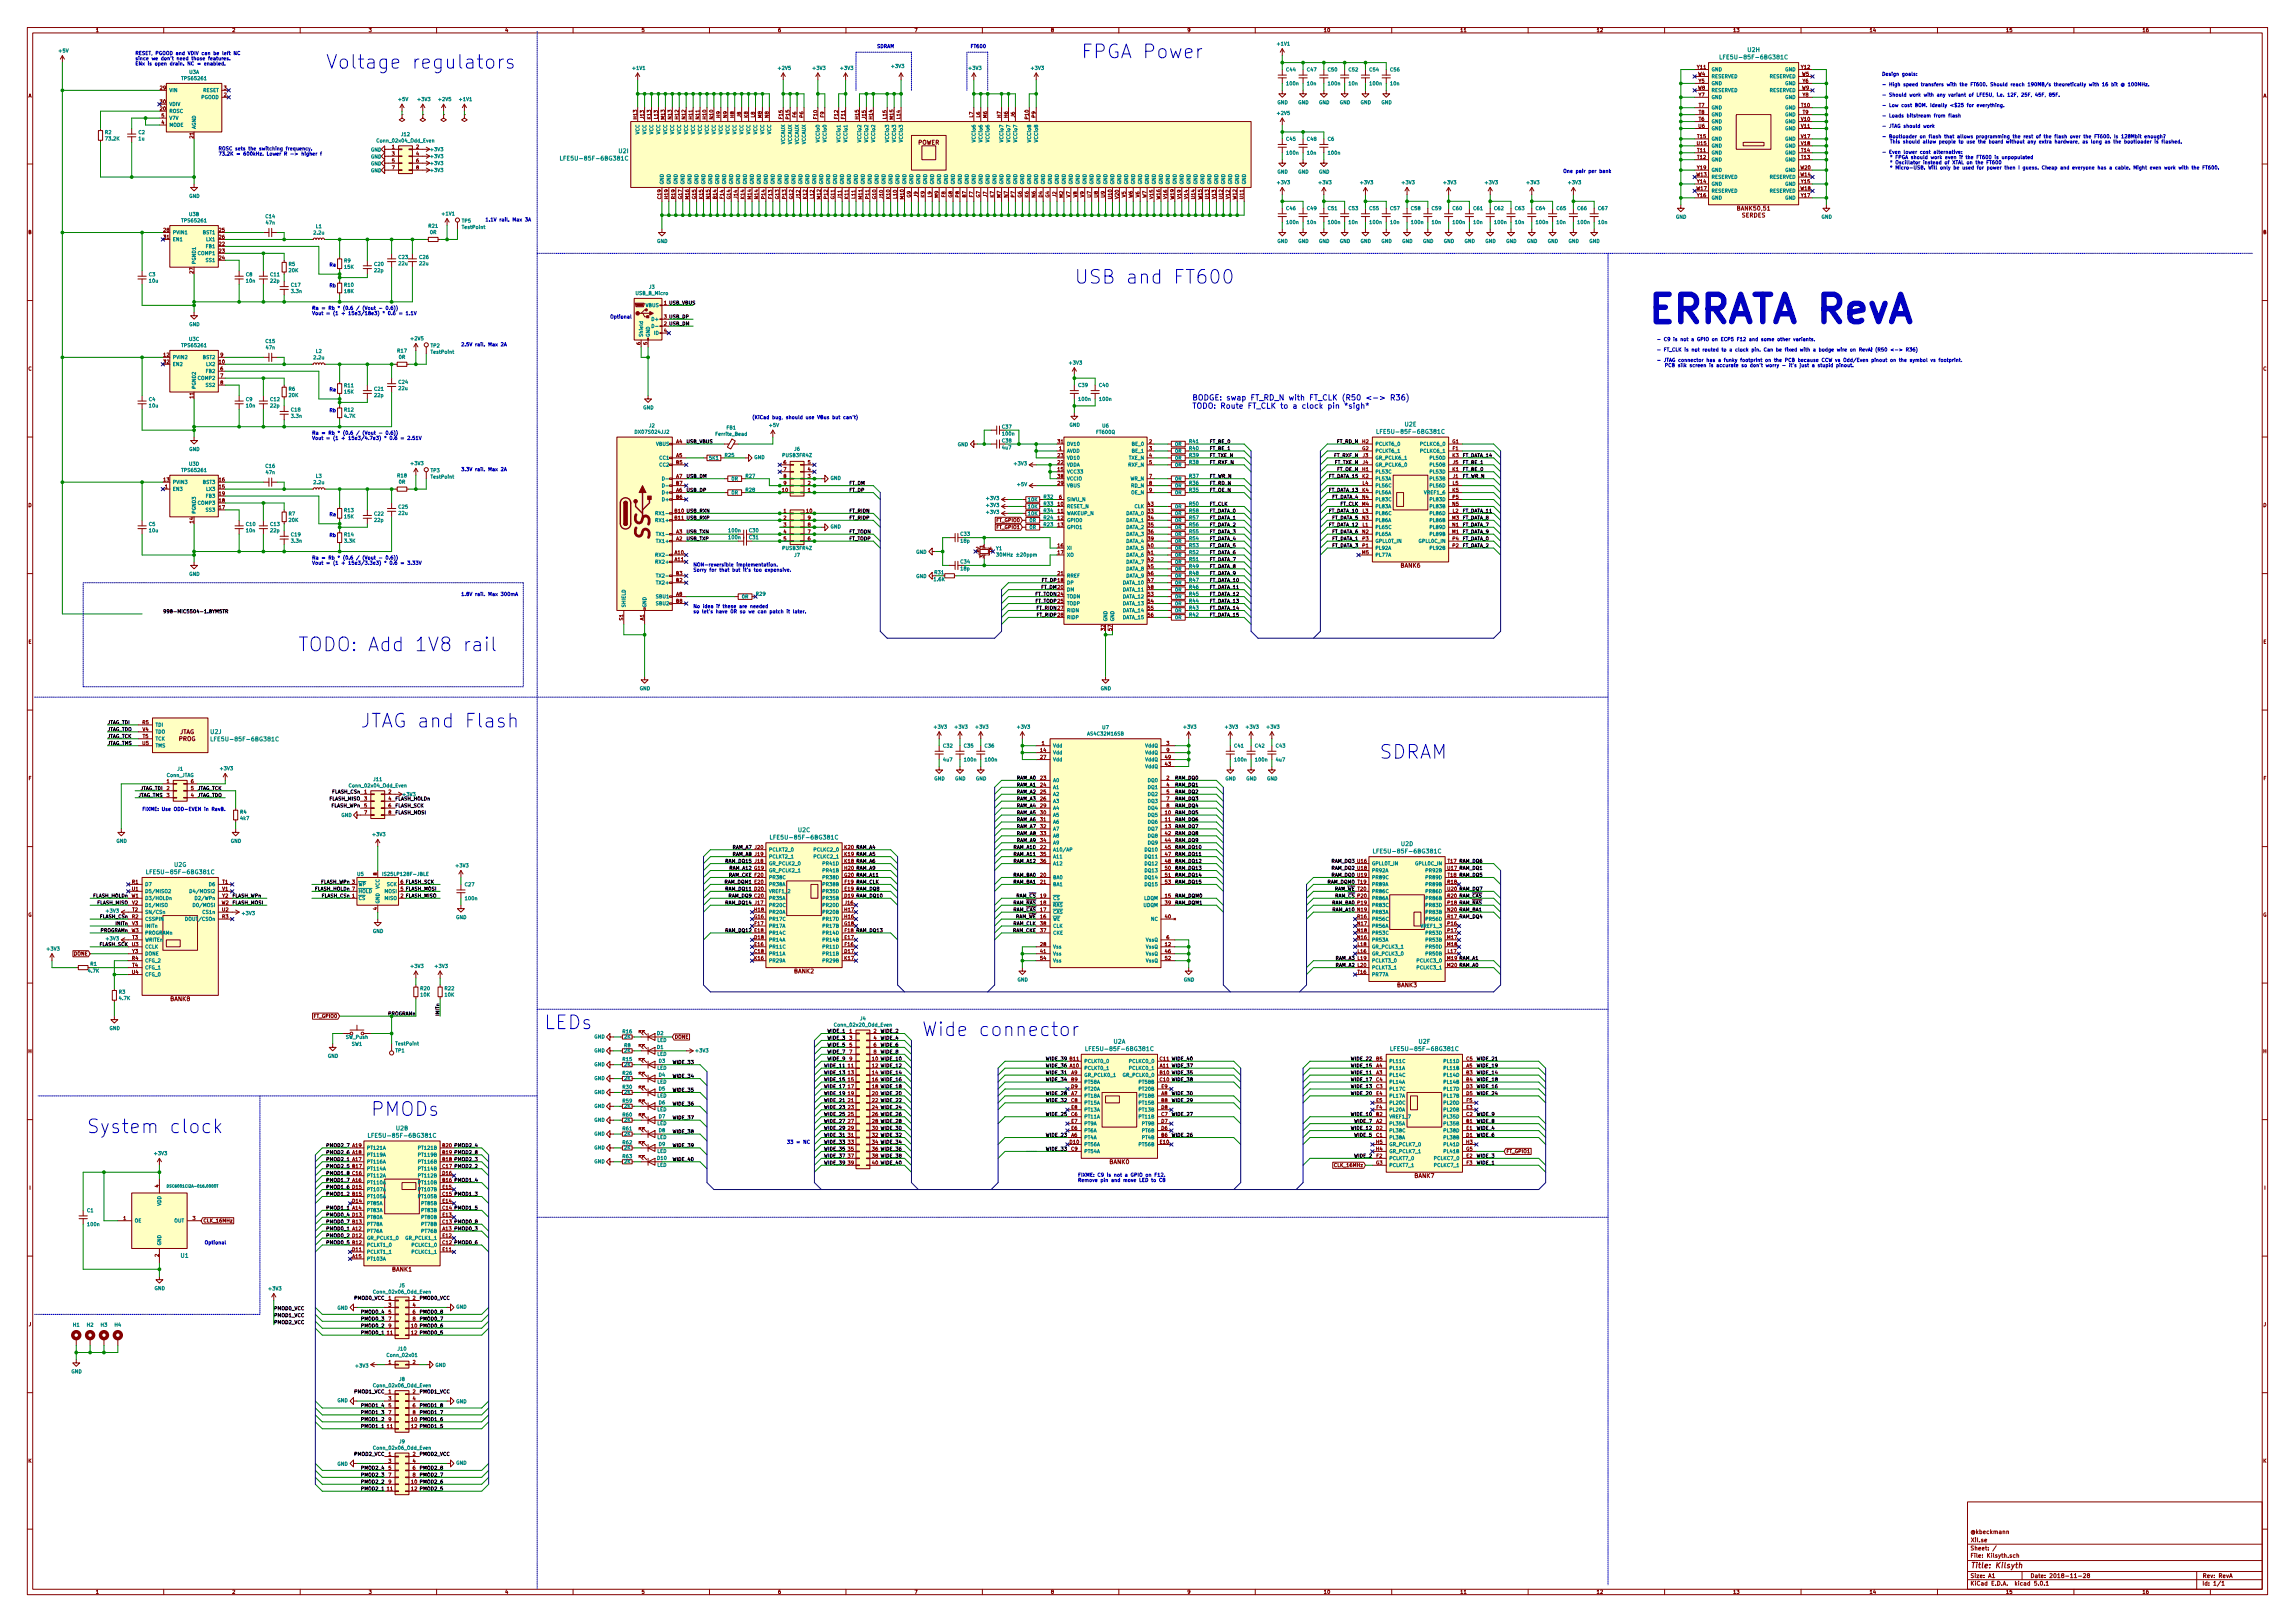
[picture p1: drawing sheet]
<svg xmlns="http://www.w3.org/2000/svg" width="841mm" height="594mm" viewBox="0 0 841 594" stroke-linecap="round" stroke-linejoin="round" font-family="sans-serif">
<defs><g id="words">
<text font-size="13.9" fill="#0000c2" x="603.2" y="118.3">ERRATA RevA</text>
<text font-size="7.1" fill="#840000" x="238.2" y="197.2" transform="rotate(-90 238.2 197.2)">SS</text>
<g font-size="7" fill="#0000c2">
<text x="396.2" y="21.4">FPGA Power</text>
<text x="119.4" y="25.2">Voltage regulators</text>
<text x="393.7" y="104">USB and FT600</text>
<text x="109.2" y="238.6">TODO: Add 1V8 rail</text>
<text x="132.1" y="266.5">JTAG and Flash</text>
<text x="505.5" y="277.9">SDRAM</text>
<text x="199.4" y="377">LEDs</text>
<text x="337.8" y="379.5">Wide connector</text>
<text x="135.9" y="408.8">PMODs</text>
<text x="31.7" y="415.1">System clock</text>
</g>
<g font-size="2.8" fill="#0000c2">
<text x="436.9" y="146.7">BODGE: swap FT_RD_N with FT_CLK (R50 &lt;-&gt; R36)</text>
<text x="436.9" y="149.7">TODO: Route FT_CLK to a clock pin *sigh*</text>
</g>
<text font-size="2.8" fill="#840000" x="722" y="574.4">Title: Kilsyth</text>
<g font-size="2.1" fill="#008484">
<text x="632" y="21.7">LFE5U-85F-6BG381C</text>
<text x="640.5" y="19">U2H</text>
<text x="207.1" y="58.8">LFE5U-85F-6BG381C</text>
<text x="226.8" y="56.1">U2I</text>
<text x="506.3" y="158.9">LFE5U-85F-6BG381C</text>
<text x="514.8" y="156.2">U2E</text>
<text x="77.2" y="268.8">U2J</text>
<text x="79" y="271.5">LFE5U-85F-6BG381C</text>
<text x="292.5" y="304.8">U2C</text>
<text x="284" y="307.5">LFE5U-85F-6BG381C</text>
<text x="513.5" y="309.9">U2D</text>
<text x="63.9" y="317.5">U2G</text>
<text x="505" y="312.5">LFE5U-85F-6BG381C</text>
<text x="55.4" y="320.2">LFE5U-85F-6BG381C</text>
<text x="408.1" y="382.2">U2A</text>
<text x="520" y="382.2">U2F</text>
<text x="399.6" y="384.9">LFE5U-85F-6BG381C</text>
<text x="511.4" y="384.9">LFE5U-85F-6BG381C</text>
<text x="145.2" y="414">U2B</text>
<text x="136.7" y="416.7">LFE5U-85F-6BG381C</text>
<text x="66.3" y="460.7">U1</text>
</g>
<g font-size="2.1" fill="#840000">
<text x="336.3" y="53">POWER</text>
<text x="636.9" y="77.1">BANK50,51</text>
<text x="638.3" y="79.6">SERDES</text>
<text x="513.2" y="207.9">BANK6</text>
<text x="65.8" y="268.9">JTAG</text>
<text x="65.5" y="271.4">PROG</text>
<text x="291" y="356.5">BANK2</text>
<text x="512" y="361.6">BANK3</text>
<text x="62.4" y="366.6">BANK8</text>
<text x="406.6" y="426.3">BANK0</text>
<text x="518.3" y="431.4">BANK7</text>
<text x="143.7" y="465.7">BANK1</text>
<text x="722" y="561.8">@kbeckmann</text>
<text x="722" y="567.8">Sheet: /</text>
<text x="722" y="564.8">Xil.se</text>
<text x="722" y="570.5">File: Kilsyth.sch</text>
<text x="722" y="580.7">KiCad E.D.A. kicad 5.0.1</text>
<text x="722" y="577.9">Size: A1</text>
<text x="744" y="577.9">Date: 2018-11-28</text>
<text x="807" y="577.9">Rev: RevA</text>
<text x="807" y="580.7">Id: 1/1</text>
</g>
<g font-size="1.8" fill="#840000">
<text x="35" y="11.7">1</text>
<text x="85" y="11.7">2</text>
<text x="135" y="11.7">3</text>
<text x="185" y="11.7">4</text>
<text x="235" y="11.7">5</text>
<text x="285" y="11.7">6</text>
<text x="335" y="11.7">7</text>
<text x="385" y="11.7">8</text>
<text x="435" y="11.7">9</text>
<text x="485" y="11.7">10</text>
<text x="535" y="11.7">11</text>
<text x="585" y="11.7">12</text>
<text x="635" y="11.7">13</text>
<text x="685" y="11.7">14</text>
<text x="735" y="11.7">15</text>
<text x="785" y="11.7">16</text>
<text x="622" y="25.2">Y11</text>
<text x="622.2" y="27.8">W4</text>
<text x="660.1" y="25.2">Y12</text>
<text x="660.3" y="27.8">W5</text>
<text x="10.4" y="35.7">A</text>
<text x="58.7" y="32.8">29</text>
<text x="82.1" y="35.4">2</text>
<text x="82.1" y="32.8">3</text>
<text x="622.2" y="32.8">W8</text>
<text x="622.5" y="30.3">Y5</text>
<text x="622.5" y="35.4">Y7</text>
<text x="660.3" y="32.8">W9</text>
<text x="660.6" y="30.3">Y6</text>
<text x="660.6" y="35.4">Y8</text>
<text x="829.4" y="35.7">A</text>
<text x="58.7" y="40.5">20</text>
<text x="58.7" y="37.9">30</text>
<text x="622.6" y="39.2">T7</text>
<text x="622.6" y="41.7">T8</text>
<text x="660.1" y="39.2">T10</text>
<text x="660.7" y="41.7">T9</text>
<text x="59.2" y="45.5">4</text>
<text x="59.2" y="43">5</text>
<text x="233.4" y="43.6" transform="rotate(-90 233.4 43.6)">H13</text>
<text x="236" y="43.5" transform="rotate(-90 236 43.5)">J13</text>
<text x="238.5" y="43.6" transform="rotate(-90 238.5 43.6)">K13</text>
<text x="241" y="43.5" transform="rotate(-90 241 43.5)">L13</text>
<text x="243.6" y="43.7" transform="rotate(-90 243.6 43.7)">M13</text>
<text x="246.1" y="43.6" transform="rotate(-90 246.1 43.6)">N13</text>
<text x="248.7" y="43.6" transform="rotate(-90 248.7 43.6)">H12</text>
<text x="251.2" y="43.6" transform="rotate(-90 251.2 43.6)">N12</text>
<text x="253.7" y="43.6" transform="rotate(-90 253.7 43.6)">H11</text>
<text x="256.3" y="43.6" transform="rotate(-90 256.3 43.6)">N11</text>
<text x="258.8" y="43.6" transform="rotate(-90 258.8 43.6)">H10</text>
<text x="261.4" y="43.6" transform="rotate(-90 261.4 43.6)">N10</text>
<text x="263.9" y="43.1" transform="rotate(-90 263.9 43.1)">H9</text>
<text x="266.4" y="43.1" transform="rotate(-90 266.4 43.1)">N9</text>
<text x="269" y="43.1" transform="rotate(-90 269 43.1)">H8</text>
<text x="271.5" y="42.9" transform="rotate(-90 271.5 42.9)">J8</text>
<text x="274.1" y="43.1" transform="rotate(-90 274.1 43.1)">K8</text>
<text x="276.6" y="43" transform="rotate(-90 276.6 43)">L8</text>
<text x="279.1" y="43.2" transform="rotate(-90 279.1 43.2)">M8</text>
<text x="281.7" y="43.1" transform="rotate(-90 281.7 43.1)">N8</text>
<text x="286.8" y="43.5" transform="rotate(-90 286.8 43.5)">F15</text>
<text x="289.3" y="43.6" transform="rotate(-90 289.3 43.6)">P15</text>
<text x="291.8" y="43" transform="rotate(-90 291.8 43)">F6</text>
<text x="294.4" y="43.1" transform="rotate(-90 294.4 43.1)">P6</text>
<text x="299.5" y="43.5" transform="rotate(-90 299.5 43.5)">F10</text>
<text x="302" y="43" transform="rotate(-90 302 43)">F9</text>
<text x="307.1" y="43.5" transform="rotate(-90 307.1 43.5)">F12</text>
<text x="309.6" y="43.5" transform="rotate(-90 309.6 43.5)">F11</text>
<text x="314.7" y="43.6" transform="rotate(-90 314.7 43.6)">H15</text>
<text x="317.2" y="43.5" transform="rotate(-90 317.2 43.5)">J15</text>
<text x="319.8" y="43.6" transform="rotate(-90 319.8 43.6)">H14</text>
<text x="324.9" y="43.5" transform="rotate(-90 324.9 43.5)">L15</text>
<text x="327.4" y="43.7" transform="rotate(-90 327.4 43.7)">M15</text>
<text x="329.9" y="43.5" transform="rotate(-90 329.9 43.5)">L14</text>
<text x="356.6" y="43" transform="rotate(-90 356.6 43)">L7</text>
<text x="359.2" y="43" transform="rotate(-90 359.2 43)">L6</text>
<text x="361.7" y="43.2" transform="rotate(-90 361.7 43.2)">M6</text>
<text x="366.8" y="43.1" transform="rotate(-90 366.8 43.1)">H7</text>
<text x="369.3" y="43.1" transform="rotate(-90 369.3 43.1)">H6</text>
<text x="371.9" y="42.9" transform="rotate(-90 371.9 42.9)">J6</text>
<text x="376.9" y="43.6" transform="rotate(-90 376.9 43.6)">P10</text>
<text x="379.5" y="43.1" transform="rotate(-90 379.5 43.1)">P9</text>
<text x="622.5" y="46.8">U6</text>
<text x="622.6" y="44.3">T6</text>
<text x="660.1" y="44.3">V10</text>
<text x="660.1" y="46.8">V11</text>
<text x="70.9" y="50.6" transform="rotate(-90 70.9 50.6)">21</text>
<text x="621.9" y="53.2">U15</text>
<text x="622" y="50.6">T15</text>
<text x="660.1" y="50.6">V17</text>
<text x="660.1" y="53.2">V18</text>
<text x="143.7" y="54.4">1</text>
<text x="143.7" y="57">3</text>
<text x="143.7" y="59.5">5</text>
<text x="152.6" y="54.4">2</text>
<text x="152.6" y="57">4</text>
<text x="152.6" y="59.5">6</text>
<text x="622" y="55.7">T11</text>
<text x="622" y="58.2">T12</text>
<text x="660.1" y="58.2">T13</text>
<text x="660.1" y="55.7">T14</text>
<text x="143.7" y="62">7</text>
<text x="152.6" y="62">8</text>
<text x="621.8" y="64.6">W13</text>
<text x="622" y="62">Y19</text>
<text x="659.9" y="64.6">W14</text>
<text x="659.9" y="62">W20</text>
<text x="621.8" y="69.7">W17</text>
<text x="622" y="67.1">Y14</text>
<text x="659.9" y="69.7">W18</text>
<text x="660.1" y="67.1">Y15</text>
<text x="242.3" y="72.8" transform="rotate(-90 242.3 72.8)">C19</text>
<text x="244.9" y="72.8" transform="rotate(-90 244.9 72.8)">H19</text>
<text x="247.4" y="72.8" transform="rotate(-90 247.4 72.8)">R19</text>
<text x="249.9" y="72.9" transform="rotate(-90 249.9 72.9)">G17</text>
<text x="252.5" y="72.9" transform="rotate(-90 252.5 72.9)">M16</text>
<text x="255" y="72.9" transform="rotate(-90 255 72.9)">G15</text>
<text x="257.6" y="72.8" transform="rotate(-90 257.6 72.8)">K15</text>
<text x="260.1" y="72.8" transform="rotate(-90 260.1 72.8)">N15</text>
<text x="262.6" y="72.8" transform="rotate(-90 262.6 72.8)">B14</text>
<text x="265.2" y="72.7" transform="rotate(-90 265.2 72.7)">F14</text>
<text x="267.7" y="72.9" transform="rotate(-90 267.7 72.9)">G14</text>
<text x="270.3" y="72.7" transform="rotate(-90 270.3 72.7)">J14</text>
<text x="272.8" y="72.8" transform="rotate(-90 272.8 72.8)">K14</text>
<text x="275.3" y="72.9" transform="rotate(-90 275.3 72.9)">M14</text>
<text x="277.9" y="72.8" transform="rotate(-90 277.9 72.8)">N14</text>
<text x="280.4" y="72.8" transform="rotate(-90 280.4 72.8)">P14</text>
<text x="283" y="72.7" transform="rotate(-90 283 72.7)">F13</text>
<text x="285.5" y="72.9" transform="rotate(-90 285.5 72.9)">G13</text>
<text x="288" y="72.8" transform="rotate(-90 288 72.8)">P13</text>
<text x="290.6" y="72.9" transform="rotate(-90 290.6 72.9)">G12</text>
<text x="293.1" y="72.7" transform="rotate(-90 293.1 72.7)">J12</text>
<text x="295.7" y="72.8" transform="rotate(-90 295.7 72.8)">K12</text>
<text x="298.2" y="72.7" transform="rotate(-90 298.2 72.7)">L12</text>
<text x="300.7" y="72.9" transform="rotate(-90 300.7 72.9)">M12</text>
<text x="303.3" y="72.8" transform="rotate(-90 303.3 72.8)">P12</text>
<text x="305.8" y="72.9" transform="rotate(-90 305.8 72.9)">G11</text>
<text x="308.4" y="72.7" transform="rotate(-90 308.4 72.7)">J11</text>
<text x="310.9" y="72.8" transform="rotate(-90 310.9 72.8)">K11</text>
<text x="313.4" y="72.7" transform="rotate(-90 313.4 72.7)">L11</text>
<text x="316" y="72.9" transform="rotate(-90 316 72.9)">M11</text>
<text x="318.5" y="72.8" transform="rotate(-90 318.5 72.8)">P11</text>
<text x="321.1" y="72.9" transform="rotate(-90 321.1 72.9)">G10</text>
<text x="323.6" y="72.7" transform="rotate(-90 323.6 72.7)">J10</text>
<text x="326.1" y="72.8" transform="rotate(-90 326.1 72.8)">K10</text>
<text x="328.7" y="72.7" transform="rotate(-90 328.7 72.7)">L10</text>
<text x="331.2" y="72.9" transform="rotate(-90 331.2 72.9)">M10</text>
<text x="333.8" y="72.4" transform="rotate(-90 333.8 72.4)">G9</text>
<text x="336.3" y="72.2" transform="rotate(-90 336.3 72.2)">J9</text>
<text x="338.8" y="72.3" transform="rotate(-90 338.8 72.3)">K9</text>
<text x="341.4" y="72.2" transform="rotate(-90 341.4 72.2)">L9</text>
<text x="343.9" y="72.4" transform="rotate(-90 343.9 72.4)">M9</text>
<text x="346.5" y="72.2" transform="rotate(-90 346.5 72.2)">F8</text>
<text x="349" y="72.4" transform="rotate(-90 349 72.4)">G8</text>
<text x="351.5" y="72.3" transform="rotate(-90 351.5 72.3)">P8</text>
<text x="354.1" y="72.3" transform="rotate(-90 354.1 72.3)">B7</text>
<text x="356.6" y="72.2" transform="rotate(-90 356.6 72.2)">F7</text>
<text x="359.2" y="72.4" transform="rotate(-90 359.2 72.4)">G7</text>
<text x="361.7" y="72.2" transform="rotate(-90 361.7 72.2)">J7</text>
<text x="364.2" y="72.3" transform="rotate(-90 364.2 72.3)">K7</text>
<text x="366.8" y="72.4" transform="rotate(-90 366.8 72.4)">M7</text>
<text x="369.3" y="72.3" transform="rotate(-90 369.3 72.3)">N7</text>
<text x="371.9" y="72.3" transform="rotate(-90 371.9 72.3)">P7</text>
<text x="374.4" y="72.4" transform="rotate(-90 374.4 72.4)">G6</text>
<text x="376.9" y="72.3" transform="rotate(-90 376.9 72.3)">K6</text>
<text x="379.5" y="72.3" transform="rotate(-90 379.5 72.3)">N6</text>
<text x="382" y="72.3" transform="rotate(-90 382 72.3)">D4</text>
<text x="384.6" y="72.4" transform="rotate(-90 384.6 72.4)">G4</text>
<text x="387.1" y="72.2" transform="rotate(-90 387.1 72.2)">J2</text>
<text x="389.6" y="72.4" transform="rotate(-90 389.6 72.4)">M2</text>
<text x="392.2" y="72.3" transform="rotate(-90 392.2 72.3)">V7</text>
<text x="394.7" y="72.3" transform="rotate(-90 394.7 72.3)">V8</text>
<text x="397.3" y="72.3" transform="rotate(-90 397.3 72.3)">V9</text>
<text x="399.8" y="72.3" transform="rotate(-90 399.8 72.3)">U7</text>
<text x="402.3" y="72.3" transform="rotate(-90 402.3 72.3)">U8</text>
<text x="404.9" y="72.3" transform="rotate(-90 404.9 72.3)">U9</text>
<text x="407.4" y="72.8" transform="rotate(-90 407.4 72.8)">U10</text>
<text x="410" y="72.8" transform="rotate(-90 410 72.8)">V20</text>
<text x="412.5" y="72.3" transform="rotate(-90 412.5 72.3)">V5</text>
<text x="415" y="72.5" transform="rotate(-90 415 72.5)">W6</text>
<text x="417.6" y="72.3" transform="rotate(-90 417.6 72.3)">V6</text>
<text x="420.1" y="72.5" transform="rotate(-90 420.1 72.5)">W7</text>
<text x="422.7" y="72.8" transform="rotate(-90 422.7 72.8)">V15</text>
<text x="425.2" y="73" transform="rotate(-90 425.2 73)">W16</text>
<text x="427.7" y="72.8" transform="rotate(-90 427.7 72.8)">V16</text>
<text x="430.3" y="73" transform="rotate(-90 430.3 73)">W19</text>
<text x="432.8" y="72.8" transform="rotate(-90 432.8 72.8)">V19</text>
<text x="435.4" y="72.8" transform="rotate(-90 435.4 72.8)">V14</text>
<text x="437.9" y="72.8" transform="rotate(-90 437.9 72.8)">U14</text>
<text x="440.4" y="73" transform="rotate(-90 440.4 73)">W15</text>
<text x="443" y="72.8" transform="rotate(-90 443 72.8)">U13</text>
<text x="445.5" y="72.8" transform="rotate(-90 445.5 72.8)">V13</text>
<text x="448.1" y="72.8" transform="rotate(-90 448.1 72.8)">U12</text>
<text x="450.6" y="72.8" transform="rotate(-90 450.6 72.8)">V12</text>
<text x="453.1" y="73" transform="rotate(-90 453.1 73)">W12</text>
<text x="455.7" y="72.8" transform="rotate(-90 455.7 72.8)">U11</text>
<text x="622" y="72.2">Y16</text>
<text x="660.1" y="72.2">Y17</text>
<text x="10.4" y="85.7">B</text>
<text x="60" y="84.9">28</text>
<text x="60" y="87.4">31</text>
<text x="80.3" y="90">22</text>
<text x="80.3" y="84.9">25</text>
<text x="80.3" y="87.4">26</text>
<text x="829.4" y="85.7">B</text>
<text x="80.3" y="92.5">23</text>
<text x="80.3" y="95.1">24</text>
<text x="70.9" y="100.1" transform="rotate(-90 70.9 100.1)">27</text>
<text x="243.4" y="121.7">4</text>
<text x="60" y="130.6">12</text>
<text x="80.8" y="130.6">9</text>
<text x="234.7" y="126.3" transform="rotate(-90 234.7 126.3)">6</text>
<text x="237.2" y="126.3" transform="rotate(-90 237.2 126.3)">5</text>
<text x="10.4" y="135.7">C</text>
<text x="60" y="133.2">32</text>
<text x="80.3" y="133.2">10</text>
<text x="80.8" y="135.7">6</text>
<text x="829.4" y="135.7">C</text>
<text x="80.8" y="138.2">7</text>
<text x="80.8" y="140.8">8</text>
<text x="70.9" y="145.8" transform="rotate(-90 70.9 145.8)">11</text>
<text x="247.8" y="162.4">A4</text>
<text x="247.8" y="167.5">A5</text>
<text x="387.7" y="167.5">23</text>
<text x="387.7" y="162.4">31</text>
<text x="388.1" y="164.9">1</text>
<text x="421.2" y="162.4">2</text>
<text x="421.2" y="164.9">3</text>
<text x="421.2" y="167.5">4</text>
<text x="499.2" y="164.9">G2</text>
<text x="499.3" y="162.4">H2</text>
<text x="499.4" y="167.5">J3</text>
<text x="532.2" y="162.4">G1</text>
<text x="532.3" y="167.5">K3</text>
<text x="532.4" y="164.9">F1</text>
<text x="247.8" y="170">B5</text>
<text x="287.2" y="170">6</text>
<text x="287.2" y="172.5">7</text>
<text x="296.1" y="172.5">4</text>
<text x="296.1" y="170">5</text>
<text x="387.7" y="172.5">15</text>
<text x="387.7" y="170">22</text>
<text x="421.2" y="170">5</text>
<text x="499.3" y="172.5">H1</text>
<text x="499.4" y="170">J4</text>
<text x="532.3" y="172.5">K1</text>
<text x="532.4" y="170">J5</text>
<text x="60" y="176.3">13</text>
<text x="60.5" y="178.9">1</text>
<text x="80.3" y="178.9">15</text>
<text x="80.3" y="176.3">16</text>
<text x="247.8" y="175.1">A7</text>
<text x="247.8" y="177.6">B7</text>
<text x="287.2" y="175.1">8</text>
<text x="287.2" y="177.6">9</text>
<text x="296.1" y="177.6">2</text>
<text x="296.1" y="175.1">3</text>
<text x="387.7" y="177.6">29</text>
<text x="387.7" y="175.1">38</text>
<text x="421.2" y="175.1">7</text>
<text x="421.2" y="177.6">8</text>
<text x="499.3" y="175.1">K2</text>
<text x="499.4" y="177.6">L4</text>
<text x="532.4" y="177.6">L5</text>
<text x="532.4" y="175.1">J1</text>
<text x="10.4" y="185.7">D</text>
<text x="80.3" y="184">18</text>
<text x="80.3" y="181.4">19</text>
<text x="247.8" y="180.2">A6</text>
<text x="247.8" y="182.7">B6</text>
<text x="286.7" y="180.2">10</text>
<text x="296.1" y="180.2">1</text>
<text x="387.7" y="185.2">10</text>
<text x="388.1" y="182.7">6</text>
<text x="420.7" y="185.2">43</text>
<text x="421.2" y="180.2">9</text>
<text x="499.2" y="185.2">M4</text>
<text x="499.3" y="180.2">K4</text>
<text x="499.3" y="182.7">N4</text>
<text x="532.3" y="180.2">K5</text>
<text x="532.3" y="185.2">N5</text>
<text x="532.3" y="182.7">P5</text>
<text x="829.4" y="185.7">D</text>
<text x="70.9" y="191.5" transform="rotate(-90 70.9 191.5)">14</text>
<text x="80.3" y="186.5">17</text>
<text x="287.2" y="187.8">1</text>
<text x="287.2" y="190.3">2</text>
<text x="295.6" y="187.8">10</text>
<text x="296.1" y="190.3">9</text>
<text x="365.3" y="191.2">FT_GPIO0</text>
<text x="387.7" y="187.8">11</text>
<text x="387.7" y="190.3">12</text>
<text x="420.7" y="187.8">33</text>
<text x="420.7" y="190.3">34</text>
<text x="499.3" y="190.3">N3</text>
<text x="499.4" y="187.8">L3</text>
<text x="532.2" y="190.3">M3</text>
<text x="532.4" y="187.8">L2</text>
<text x="247.8" y="197.9">A2</text>
<text x="247.8" y="195.4">A3</text>
<text x="287.2" y="192.9">3</text>
<text x="287.2" y="195.4">4</text>
<text x="287.2" y="197.9">5</text>
<text x="296.1" y="197.9">6</text>
<text x="296.1" y="195.4">7</text>
<text x="296.1" y="192.9">8</text>
<text x="365.3" y="193.7">FT_GPIO1</text>
<text x="387.7" y="192.9">13</text>
<text x="420.7" y="192.9">35</text>
<text x="420.7" y="195.4">36</text>
<text x="420.7" y="197.9">39</text>
<text x="499.3" y="195.4">N2</text>
<text x="499.3" y="197.9">P3</text>
<text x="499.4" y="192.9">L1</text>
<text x="532.2" y="195.4">M1</text>
<text x="532.3" y="192.9">N1</text>
<text x="532.3" y="197.9">P4</text>
<text x="247.3" y="203">A10</text>
<text x="357.7" y="201.7">2</text>
<text x="360.4" y="200.6" transform="rotate(-90 360.4 200.6)">1</text>
<text x="362.7" y="201.7">4</text>
<text x="387.7" y="200.5">16</text>
<text x="387.7" y="203">17</text>
<text x="420.7" y="200.5">40</text>
<text x="420.7" y="203">41</text>
<text x="499.2" y="203">M5</text>
<text x="499.3" y="200.5">P1</text>
<text x="532.3" y="200.5">P2</text>
<text x="247.3" y="205.6">A11</text>
<text x="360.4" y="204.4" transform="rotate(-90 360.4 204.4)">3</text>
<text x="420.7" y="205.6">42</text>
<text x="420.7" y="208.1">45</text>
<text x="247.8" y="213.2">B2</text>
<text x="247.8" y="210.6">B3</text>
<text x="387.7" y="210.6">21</text>
<text x="420.7" y="210.6">46</text>
<text x="420.7" y="213.2">47</text>
<text x="420.7" y="215.7">48</text>
<text x="247.8" y="218.3">A8</text>
<text x="247.8" y="220.8">B8</text>
<text x="420.7" y="218.3">53</text>
<text x="420.7" y="220.8">54</text>
<text x="228.3" y="227.2" transform="rotate(-90 228.3 227.2)">S1</text>
<text x="236" y="227.3" transform="rotate(-90 236 227.3)">A1</text>
<text x="420.7" y="223.3">55</text>
<text x="420.7" y="225.9">56</text>
<text x="404.9" y="230.9" transform="rotate(-90 404.9 230.9)">32</text>
<text x="407.4" y="230.9" transform="rotate(-90 407.4 230.9)">57</text>
<text x="10.4" y="235.7">E</text>
<text x="829.4" y="235.7">E</text>
<text x="52.2" y="265.2">R5</text>
<text x="52.3" y="267.8">V4</text>
<text x="52.2" y="272.9">U5</text>
<text x="52.3" y="270.3">T5</text>
<text x="381.3" y="275.4">14</text>
<text x="381.8" y="272.9">1</text>
<text x="427.5" y="272.9">3</text>
<text x="427.5" y="275.4">9</text>
<text x="381.3" y="277.9">27</text>
<text x="427" y="280.5">43</text>
<text x="427" y="277.9">49</text>
<text x="10.5" y="285.7">F</text>
<text x="61.1" y="286.8">1</text>
<text x="70" y="286.8">6</text>
<text x="381.3" y="285.6">23</text>
<text x="427.5" y="285.6">2</text>
<text x="829.5" y="285.7">F</text>
<text x="61.1" y="289.4">2</text>
<text x="61.1" y="291.9">3</text>
<text x="70" y="291.9">4</text>
<text x="70" y="289.4">5</text>
<text x="133.5" y="290.6">1</text>
<text x="133.5" y="293.2">3</text>
<text x="142.4" y="290.6">2</text>
<text x="142.4" y="293.2">4</text>
<text x="381.3" y="288.1">24</text>
<text x="381.3" y="290.6">25</text>
<text x="381.3" y="293.2">26</text>
<text x="427.5" y="288.1">4</text>
<text x="427.5" y="290.6">5</text>
<text x="427.5" y="293.2">7</text>
<text x="133.5" y="295.7">5</text>
<text x="133.5" y="298.3">7</text>
<text x="142.4" y="295.7">6</text>
<text x="142.4" y="298.3">8</text>
<text x="381.3" y="295.7">29</text>
<text x="381.3" y="298.3">30</text>
<text x="427" y="298.3">10</text>
<text x="427.5" y="295.7">8</text>
<text x="381.3" y="300.8">31</text>
<text x="381.3" y="303.3">32</text>
<text x="381.3" y="305.9">33</text>
<text x="427" y="300.8">11</text>
<text x="427" y="303.3">13</text>
<text x="427" y="305.9">42</text>
<text x="276.7" y="311">J20</text>
<text x="381.3" y="311">22</text>
<text x="381.3" y="308.4">34</text>
<text x="427" y="308.4">44</text>
<text x="427" y="311">45</text>
<text x="276.7" y="313.5">J19</text>
<text x="381.3" y="313.5">35</text>
<text x="381.3" y="316">36</text>
<text x="427" y="313.5">47</text>
<text x="427" y="316">48</text>
<text x="48.4" y="323.7">R1</text>
<text x="81.5" y="323.7">T1</text>
<text x="138.2" y="320.6" transform="rotate(-90 138.2 320.6)">8</text>
<text x="381.3" y="321.1">20</text>
<text x="381.3" y="323.7">21</text>
<text x="427" y="318.6">50</text>
<text x="427" y="321.1">51</text>
<text x="427" y="323.7">53</text>
<text x="530.5" y="323.7">R18</text>
<text x="48.2" y="328.7">W1</text>
<text x="48.4" y="326.2">U1</text>
<text x="81.5" y="326.2">V1</text>
<text x="81.5" y="328.7">Y2</text>
<text x="381.3" y="328.7">19</text>
<text x="427" y="328.7">15</text>
<text x="10.3" y="335.7">G</text>
<text x="48.5" y="331.3">V2</text>
<text x="48.5" y="333.8">T2</text>
<text x="81.4" y="333.8">U2</text>
<text x="138.2" y="333.3" transform="rotate(-90 138.2 333.3)">4</text>
<text x="276.5" y="333.8">H18</text>
<text x="309.5" y="333.8">H17</text>
<text x="309.7" y="331.3">J16</text>
<text x="381.3" y="333.8">17</text>
<text x="381.3" y="331.3">18</text>
<text x="427" y="331.3">39</text>
<text x="497.5" y="331.3">P19</text>
<text x="829.3" y="335.7">G</text>
<text x="48.2" y="341.4">W3</text>
<text x="48.4" y="336.4">R2</text>
<text x="48.5" y="338.9">V3</text>
<text x="81.4" y="336.4">R3</text>
<text x="276.5" y="336.4">G16</text>
<text x="276.6" y="338.9">F17</text>
<text x="309.5" y="338.9">G18</text>
<text x="309.5" y="336.4">H16</text>
<text x="381.3" y="336.4">16</text>
<text x="381.3" y="341.4">37</text>
<text x="381.3" y="338.9">38</text>
<text x="427" y="336.4">40</text>
<text x="497.5" y="338.9">N17</text>
<text x="497.5" y="341.4">N18</text>
<text x="497.5" y="336.4">R16</text>
<text x="530.6" y="338.9">P16</text>
<text x="530.6" y="341.4">P17</text>
<text x="48.4" y="346.5">U3</text>
<text x="48.5" y="344">T3</text>
<text x="276.5" y="344">D18</text>
<text x="276.6" y="346.5">E16</text>
<text x="309.6" y="344">E17</text>
<text x="309.6" y="346.5">F16</text>
<text x="381.3" y="346.5">28</text>
<text x="427" y="346.5">12</text>
<text x="427.5" y="344">6</text>
<text x="497.5" y="344">N16</text>
<text x="497.6" y="346.5">L18</text>
<text x="530.4" y="344">M17</text>
<text x="530.4" y="346.5">M18</text>
<text x="27.1" y="350">DONE</text>
<text x="48.4" y="351.6">R4</text>
<text x="48.5" y="349.1">Y3</text>
<text x="276.5" y="349.1">C18</text>
<text x="276.5" y="351.6">K16</text>
<text x="309.5" y="349.1">D17</text>
<text x="309.5" y="351.6">K17</text>
<text x="381.3" y="349.1">41</text>
<text x="381.3" y="351.6">54</text>
<text x="427" y="349.1">46</text>
<text x="427" y="351.6">52</text>
<text x="497.6" y="349.1">L16</text>
<text x="530.6" y="349.1">L17</text>
<text x="48.4" y="356.7">U4</text>
<text x="48.5" y="354.1">T4</text>
<text x="497.6" y="356.7">T16</text>
<text x="115.1" y="372.8">FT_GPIO0</text>
<text x="247.2" y="380.4">DONE</text>
<text x="311.3" y="378.3">1</text>
<text x="311.3" y="380.8">3</text>
<text x="311.3" y="383.4">5</text>
<text x="320.2" y="378.3">2</text>
<text x="320.2" y="380.8">4</text>
<text x="320.2" y="383.4">6</text>
<text x="10.4" y="385.7">H</text>
<text x="311.3" y="385.9">7</text>
<text x="311.3" y="388.4">9</text>
<text x="320.2" y="385.9">8</text>
<text x="504.3" y="388.4">B5</text>
<text x="537.4" y="388.4">C5</text>
<text x="829.4" y="385.7">H</text>
<text x="310.8" y="391">11</text>
<text x="310.8" y="393.5">13</text>
<text x="392.6" y="393.5">A9</text>
<text x="504.3" y="393.5">A3</text>
<text x="504.3" y="391">A4</text>
<text x="537.4" y="391">A5</text>
<text x="537.4" y="393.5">B3</text>
<text x="310.8" y="396.1">15</text>
<text x="310.8" y="398.6">17</text>
<text x="310.8" y="401.1">19</text>
<text x="392.6" y="401.1">A7</text>
<text x="392.6" y="396.1">B9</text>
<text x="392.6" y="398.6">D9</text>
<text x="425.6" y="401.1">A8</text>
<text x="425.7" y="398.6">E9</text>
<text x="504.3" y="398.6">C3</text>
<text x="504.3" y="396.1">C4</text>
<text x="504.4" y="401.1">E4</text>
<text x="537.4" y="396.1">B4</text>
<text x="537.4" y="398.6">D3</text>
<text x="537.4" y="401.1">D5</text>
<text x="310.8" y="403.7">21</text>
<text x="310.8" y="406.2">23</text>
<text x="392.6" y="403.7">C8</text>
<text x="392.6" y="406.2">E8</text>
<text x="425.6" y="403.7">B8</text>
<text x="425.6" y="406.2">D8</text>
<text x="504.4" y="403.7">E5</text>
<text x="504.4" y="406.2">F4</text>
<text x="537.4" y="406.2">E3</text>
<text x="537.5" y="403.7">F5</text>
<text x="310.8" y="408.8">25</text>
<text x="310.8" y="411.3">27</text>
<text x="310.8" y="413.8">29</text>
<text x="392.6" y="408.8">C6</text>
<text x="392.6" y="413.8">E6</text>
<text x="392.6" y="411.3">E7</text>
<text x="425.6" y="408.8">C7</text>
<text x="425.6" y="413.8">D6</text>
<text x="425.6" y="411.3">D7</text>
<text x="504.3" y="411.3">A2</text>
<text x="504.3" y="408.8">B2</text>
<text x="504.3" y="413.8">D2</text>
<text x="537.4" y="411.3">B1</text>
<text x="537.4" y="408.8">C2</text>
<text x="537.4" y="413.8">E1</text>
<text x="310.8" y="416.4">31</text>
<text x="310.8" y="418.9">33</text>
<text x="392.1" y="418.9">D10</text>
<text x="392.6" y="416.4">A6</text>
<text x="425.1" y="418.9">E10</text>
<text x="425.6" y="416.4">B6</text>
<text x="504.3" y="416.4">C1</text>
<text x="504.3" y="418.9">H5</text>
<text x="537.4" y="416.4">D1</text>
<text x="537.4" y="418.9">H3</text>
<text x="310.8" y="421.5">35</text>
<text x="310.8" y="424">37</text>
<text x="392.6" y="421.5">C9</text>
<text x="504.3" y="421.5">H4</text>
<text x="504.4" y="424">F2</text>
<text x="537.3" y="421.5">G5</text>
<text x="537.4" y="424">E2</text>
<text x="552" y="422.3">FT_GPIO1</text>
<text x="162.2" y="430.3">D16</text>
<text x="310.8" y="426.5">39</text>
<text x="489.4" y="427.4">CLK_16MHz</text>
<text x="504.3" y="426.5">G3</text>
<text x="537.5" y="426.5">F3</text>
<text x="10.7" y="435.7">I</text>
<text x="58.2" y="434.9" transform="rotate(-90 58.2 434.9)">4</text>
<text x="162.3" y="435.4">E15</text>
<text x="829.7" y="435.7">I</text>
<text x="129.2" y="440.5">D14</text>
<text x="162.3" y="440.5">E14</text>
<text x="45.2" y="446.9">1</text>
<text x="70.6" y="446.9">3</text>
<text x="74.4" y="447.7">CLK_16MHz</text>
<text x="162.3" y="445.6">E13</text>
<text x="162.3" y="453.2">E12</text>
<text x="58.2" y="460.3" transform="rotate(-90 58.2 460.3)">2</text>
<text x="129.2" y="460.8">A15</text>
<text x="129.2" y="458.3">D11</text>
<text x="162.3" y="458.3">E11</text>
<text x="142.4" y="476.1">1</text>
<text x="142.4" y="478.6">3</text>
<text x="151.3" y="476.1">2</text>
<text x="151.3" y="478.6">4</text>
<text x="10.5" y="485.7">J</text>
<text x="142.4" y="481.1">5</text>
<text x="142.4" y="483.7">7</text>
<text x="151.3" y="481.1">6</text>
<text x="151.3" y="483.7">8</text>
<text x="829.5" y="485.7">J</text>
<text x="141.9" y="488.8">11</text>
<text x="142.4" y="486.2">9</text>
<text x="150.8" y="486.2">10 PMOD0_6</text>
<text x="150.8" y="488.8">12 PMOD0_5</text>
<text x="142.4" y="499.6">1</text>
<text x="151.3" y="499.6">2</text>
<text x="142.4" y="510.4">1</text>
<text x="142.4" y="512.9">3</text>
<text x="142.4" y="515.4">5</text>
<text x="151.3" y="510.4">2</text>
<text x="151.3" y="512.9">4</text>
<text x="151.3" y="515.4">6</text>
<text x="142.4" y="518">7</text>
<text x="142.4" y="520.5">9</text>
<text x="150.8" y="520.5">10 PMOD1_6</text>
<text x="151.3" y="518">8</text>
<text x="141.9" y="523.1">11</text>
<text x="150.8" y="523.1">12 PMOD1_5</text>
<text x="142.4" y="533.2">1</text>
<text x="151.3" y="533.2">2</text>
<text x="10.4" y="535.7">K</text>
<text x="142.4" y="535.8">3</text>
<text x="142.4" y="538.3">5</text>
<text x="151.3" y="535.8">4</text>
<text x="151.3" y="538.3">6</text>
<text x="829.4" y="535.7">K</text>
<text x="141.9" y="545.9">11</text>
<text x="142.4" y="540.8">7</text>
<text x="142.4" y="543.4">9</text>
<text x="150.8" y="543.4">10 PMOD2_6</text>
<text x="150.8" y="545.9">12 PMOD2_5</text>
<text x="151.3" y="540.8">8</text>
<text x="35" y="583.7">1</text>
<text x="85" y="583.7">2</text>
<text x="135" y="583.7">3</text>
<text x="185" y="583.7">4</text>
<text x="235" y="583.7">5</text>
<text x="285" y="583.7">6</text>
<text x="335" y="583.7">7</text>
<text x="385" y="583.7">8</text>
<text x="435" y="583.7">9</text>
<text x="485" y="583.7">10</text>
<text x="535" y="583.7">11</text>
<text x="585" y="583.7">12</text>
<text x="635" y="583.7">13</text>
<text x="685" y="583.7">14</text>
<text x="735" y="583.7">15</text>
<text x="785" y="583.7">16</text>
</g>
<g font-size="1.8" fill="#0000c2">
<text x="321.3" y="17.6">SDRAM</text>
<text x="355.6" y="17.6">FT600</text>
<text x="49.5" y="20.1">RESET, PGOOD and VDIV can be left NC</text>
<text x="49.5" y="22">since we don't need those features.</text>
<text x="49.5" y="23.9">ENx is open drain. NC = enabled.</text>
<text x="689.6" y="27.8">Design goals:</text>
<text x="689.6" y="31.6">- High speed transfers with the FT600. Should reach 190MB/s theoretically with 16 bit @ 100MHz.</text>
<text x="689.6" y="35.4">- Should work with any variant of LFE5U, i.e. 12F, 25F, 45F, 85F.</text>
<text x="689.6" y="39.2">- Low cost BOM. Ideally &lt;$25 for everything.</text>
<text x="689.6" y="43">- Loads bitstream from flash</text>
<text x="689.6" y="46.8">- JTAG should work</text>
<text x="689.6" y="50.6">- Bootloader on flash that allows programming the rest of the flash over the FT600. Is 128Mbit enough?</text>
<text x="691.1" y="52.5">This should allow people to use the board without any extra hardware, as long as the bootloader is flashed.</text>
<text x="80" y="55.1">ROSC sets the switching frequency.</text>
<text x="80" y="57">73.2K = 600kHz. Lower R -&gt; higher f</text>
<text x="689.6" y="56.3">- Even lower cost alternative:</text>
<text x="691.1" y="58.2">* FPGA should work even if the FT600 is unpopulated</text>
<text x="572.8" y="63.3">One pair per bank</text>
<text x="691.1" y="60.1">* Oscillator instead of XTAL on the FT600</text>
<text x="691.1" y="62">* Micro-USB. Will only be used for power then I guess. Cheap and everyone has a cable. Might even work with the FT600.</text>
<text x="177.8" y="81.1">1.1V rail. Max 3A</text>
<text x="120.6" y="97.6">Ra</text>
<text x="120.6" y="105.2">Rb</text>
<text x="114.3" y="113.5">Ra = Rb * (0.6 / (Vout - 0.6))</text>
<text x="114.3" y="115.4">Vout = (1 + 15e3/18e3) * 0.6 = 1.1V</text>
<text x="223.5" y="116.7">Optional</text>
<text x="607.1" y="124.9">- C9 is not a GPIO on ECP5 F12 and some other variants.</text>
<text x="168.9" y="126.8">2.5V rail. Max 2A</text>
<text x="607.1" y="128.7">- FT_CLK is not routed to a clock pin. Can be fixed with a bodge wire on RevA! (R50 &lt;-&gt; R36)</text>
<text x="607.1" y="132.5">- JTAG connector has a funky footprint on the PCB because CCW vs Odd/Even pinout on the symbol vs footprint.</text>
<text x="608.5" y="134.4">PCB silk screen is accurate so don't worry - it's just a stupid pinout.</text>
<text x="120.6" y="143.3">Ra</text>
<text x="120.6" y="150.9">Rb</text>
<text x="275.6" y="153.5">(KiCad bug, should use VBus but can't)</text>
<text x="114.3" y="159.2">Ra = Rb * (0.6 / (Vout - 0.6))</text>
<text x="114.3" y="161.1">Vout = (1 + 15e3/4.7e3) * 0.6 = 2.51V</text>
<text x="168.9" y="172.5">3.3V rail. Max 2A</text>
<text x="120.6" y="189">Ra</text>
<text x="120.6" y="196.7">Rb</text>
<text x="114.3" y="204.9">Ra = Rb * (0.6 / (Vout - 0.6))</text>
<text x="114.3" y="206.8">Vout = (1 + 15e3/3.3e3) * 0.6 = 3.33V</text>
<text x="254" y="207.5">NON-reversible implementation.</text>
<text x="254" y="209.4">Sorry for that but it's too expensive.</text>
<text x="168.9" y="218.3">1.8V rail. Max 300mA</text>
<text x="254" y="222.7">No idea if these are needed</text>
<text x="254" y="224.6">so let's have 0R so we can patch it later.</text>
<text x="52.1" y="297">FIXME: Use ODD-EVEN in RevB.</text>
<text x="288.3" y="418.9">33 = NC</text>
<text x="395" y="431">FIXME: C9 is not a GPIO on F12.</text>
<text x="395" y="432.9">Remove pin and move LED to C8</text>
<text x="74.9" y="455.7">Optional</text>
</g>
<g font-size="1.8" fill="#008484">
<text x="468.2" y="16.7">+1V1</text>
<text x="21.6" y="19.2">+5V</text>
<text x="67" y="29.4">TPS65261</text>
<text x="69.4" y="27">U3A</text>
<text x="232" y="25.6">+1V1</text>
<text x="285.3" y="25.6">+2V5</text>
<text x="298" y="25.6">+3V3</text>
<text x="308.2" y="25.6">+3V3</text>
<text x="326.8" y="24.9">+3V3</text>
<text x="355.2" y="25.6">+3V3</text>
<text x="378" y="25.6">+3V3</text>
<text x="471.4" y="26.2">C44</text>
<text x="479.1" y="26.2">C47</text>
<text x="486.7" y="26.2">C50</text>
<text x="494.3" y="26.2">C52</text>
<text x="501.9" y="26.2">C54</text>
<text x="509.5" y="26.2">C56</text>
<text x="627.1" y="28.6">RESERVED</text>
<text x="627.1" y="26.1">GND</text>
<text x="648.4" y="28.6">RESERVED</text>
<text x="654.2" y="26.1">GND</text>
<text x="62" y="33.7">VIN</text>
<text x="74.4" y="33.7">RESET</text>
<text x="471.6" y="31.2">100n</text>
<text x="479.1" y="31.2">10n</text>
<text x="486.9" y="31.2">100n</text>
<text x="494.4" y="31.2">10n</text>
<text x="502.1" y="31.2">100n</text>
<text x="509.6" y="31.2">10n</text>
<text x="627.1" y="33.7">RESERVED</text>
<text x="627.1" y="31.2">GND</text>
<text x="648.4" y="33.7">RESERVED</text>
<text x="654.2" y="31.2">GND</text>
<text x="62" y="41.3">ROSC</text>
<text x="62" y="38.8">VDIV</text>
<text x="73.7" y="36.3">PGOOD</text>
<text x="146.1" y="37">+5V</text>
<text x="153.2" y="37">+3V3</text>
<text x="160.9" y="37">+2V5</text>
<text x="168.5" y="37">+1V1</text>
<text x="468.1" y="38.2">GND</text>
<text x="475.7" y="38.2">GND</text>
<text x="483.3" y="38.2">GND</text>
<text x="490.9" y="38.2">GND</text>
<text x="498.6" y="38.2">GND</text>
<text x="506.2" y="38.2">GND</text>
<text x="627.1" y="40.1">GND</text>
<text x="627.1" y="36.3">GND</text>
<text x="654.2" y="40.1">GND</text>
<text x="654.2" y="36.3">GND</text>
<text x="62" y="46.4">MODE</text>
<text x="62" y="43.9">V7V</text>
<text x="71.8" y="47.3" transform="rotate(-90 71.8 47.3)">AGND</text>
<text x="468.2" y="42.1">+2V5</text>
<text x="627.1" y="45.2">GND</text>
<text x="627.1" y="42.6">GND</text>
<text x="627.1" y="47.7">GND</text>
<text x="654.2" y="42.6">GND</text>
<text x="654.2" y="45.2">GND</text>
<text x="654.2" y="47.7">GND</text>
<text x="38.5" y="49.1">R2</text>
<text x="38.8" y="51.4">73.2K</text>
<text x="50.8" y="49.1">C2</text>
<text x="50.8" y="51.4">1u</text>
<text x="138.5" y="52.2">Conn_02x04_Odd_Even</text>
<text x="147.1" y="49.9">J12</text>
<text x="234.3" y="49.3" transform="rotate(-90 234.3 49.3)">VCC</text>
<text x="236.9" y="49.3" transform="rotate(-90 236.9 49.3)">VCC</text>
<text x="239.4" y="49.3" transform="rotate(-90 239.4 49.3)">VCC</text>
<text x="241.9" y="49.3" transform="rotate(-90 241.9 49.3)">VCC</text>
<text x="244.5" y="49.3" transform="rotate(-90 244.5 49.3)">VCC</text>
<text x="247" y="49.3" transform="rotate(-90 247 49.3)">VCC</text>
<text x="249.6" y="49.3" transform="rotate(-90 249.6 49.3)">VCC</text>
<text x="252.1" y="49.3" transform="rotate(-90 252.1 49.3)">VCC</text>
<text x="254.6" y="49.3" transform="rotate(-90 254.6 49.3)">VCC</text>
<text x="257.2" y="49.3" transform="rotate(-90 257.2 49.3)">VCC</text>
<text x="259.7" y="49.3" transform="rotate(-90 259.7 49.3)">VCC</text>
<text x="262.3" y="49.3" transform="rotate(-90 262.3 49.3)">VCC</text>
<text x="264.8" y="49.3" transform="rotate(-90 264.8 49.3)">VCC</text>
<text x="267.3" y="49.3" transform="rotate(-90 267.3 49.3)">VCC</text>
<text x="269.9" y="49.3" transform="rotate(-90 269.9 49.3)">VCC</text>
<text x="272.4" y="49.3" transform="rotate(-90 272.4 49.3)">VCC</text>
<text x="275" y="49.3" transform="rotate(-90 275 49.3)">VCC</text>
<text x="277.5" y="49.3" transform="rotate(-90 277.5 49.3)">VCC</text>
<text x="280" y="49.3" transform="rotate(-90 280 49.3)">VCC</text>
<text x="282.6" y="49.3" transform="rotate(-90 282.6 49.3)">VCC</text>
<text x="287.7" y="53" transform="rotate(-90 287.7 53)">VCCAUX</text>
<text x="290.2" y="53" transform="rotate(-90 290.2 53)">VCCAUX</text>
<text x="292.7" y="53" transform="rotate(-90 292.7 53)">VCCAUX</text>
<text x="295.3" y="53" transform="rotate(-90 295.3 53)">VCCAUX</text>
<text x="300.4" y="51.8" transform="rotate(-90 300.4 51.8)">VCCio0</text>
<text x="302.9" y="51.8" transform="rotate(-90 302.9 51.8)">VCCio0</text>
<text x="308" y="51.8" transform="rotate(-90 308 51.8)">VCCio1</text>
<text x="310.5" y="51.8" transform="rotate(-90 310.5 51.8)">VCCio1</text>
<text x="315.6" y="51.8" transform="rotate(-90 315.6 51.8)">VCCio2</text>
<text x="318.1" y="51.8" transform="rotate(-90 318.1 51.8)">VCCio2</text>
<text x="320.7" y="51.8" transform="rotate(-90 320.7 51.8)">VCCio2</text>
<text x="325.8" y="51.8" transform="rotate(-90 325.8 51.8)">VCCio3</text>
<text x="328.3" y="51.8" transform="rotate(-90 328.3 51.8)">VCCio3</text>
<text x="330.8" y="51.8" transform="rotate(-90 330.8 51.8)">VCCio3</text>
<text x="357.5" y="51.8" transform="rotate(-90 357.5 51.8)">VCCio6</text>
<text x="360" y="51.8" transform="rotate(-90 360 51.8)">VCCio6</text>
<text x="362.6" y="51.8" transform="rotate(-90 362.6 51.8)">VCCio6</text>
<text x="367.7" y="51.8" transform="rotate(-90 367.7 51.8)">VCCio7</text>
<text x="370.2" y="51.8" transform="rotate(-90 370.2 51.8)">VCCio7</text>
<text x="372.7" y="51.8" transform="rotate(-90 372.7 51.8)">VCCio7</text>
<text x="377.8" y="51.8" transform="rotate(-90 377.8 51.8)">VCCio8</text>
<text x="380.4" y="51.8" transform="rotate(-90 380.4 51.8)">VCCio8</text>
<text x="471.4" y="51.6">C45</text>
<text x="479.1" y="51.6">C48</text>
<text x="486.6" y="51.6">C6</text>
<text x="627.1" y="51.5">GND</text>
<text x="654.2" y="51.5">GND</text>
<text x="135.9" y="55.5">GND</text>
<text x="135.9" y="58">GND</text>
<text x="157.9" y="55.4">+3V3</text>
<text x="157.9" y="57.9">+3V3</text>
<text x="471.6" y="56.6">100n</text>
<text x="479.1" y="56.6">10n</text>
<text x="486.9" y="56.6">100n</text>
<text x="627.1" y="56.6">GND</text>
<text x="627.1" y="59.1">GND</text>
<text x="627.1" y="54">GND</text>
<text x="654.2" y="59.1">GND</text>
<text x="654.2" y="56.6">GND</text>
<text x="654.2" y="54">GND</text>
<text x="135.9" y="60.6">GND</text>
<text x="135.9" y="63.1">GND</text>
<text x="157.9" y="60.4">+3V3</text>
<text x="157.9" y="63">+3V3</text>
<text x="468.1" y="63.6">GND</text>
<text x="475.7" y="63.6">GND</text>
<text x="483.3" y="63.6">GND</text>
<text x="627.1" y="65.5">RESERVED</text>
<text x="627.1" y="62.9">GND</text>
<text x="648.4" y="65.5">RESERVED</text>
<text x="654.2" y="62.9">GND</text>
<text x="243.2" y="67.6" transform="rotate(-90 243.2 67.6)">GND</text>
<text x="245.7" y="67.6" transform="rotate(-90 245.7 67.6)">GND</text>
<text x="248.3" y="67.6" transform="rotate(-90 248.3 67.6)">GND</text>
<text x="250.8" y="67.6" transform="rotate(-90 250.8 67.6)">GND</text>
<text x="253.4" y="67.6" transform="rotate(-90 253.4 67.6)">GND</text>
<text x="255.9" y="67.6" transform="rotate(-90 255.9 67.6)">GND</text>
<text x="258.4" y="67.6" transform="rotate(-90 258.4 67.6)">GND</text>
<text x="261" y="67.6" transform="rotate(-90 261 67.6)">GND</text>
<text x="263.5" y="67.6" transform="rotate(-90 263.5 67.6)">GND</text>
<text x="266.1" y="67.6" transform="rotate(-90 266.1 67.6)">GND</text>
<text x="268.6" y="67.6" transform="rotate(-90 268.6 67.6)">GND</text>
<text x="271.1" y="67.6" transform="rotate(-90 271.1 67.6)">GND</text>
<text x="273.7" y="67.6" transform="rotate(-90 273.7 67.6)">GND</text>
<text x="276.2" y="67.6" transform="rotate(-90 276.2 67.6)">GND</text>
<text x="278.8" y="67.6" transform="rotate(-90 278.8 67.6)">GND</text>
<text x="281.3" y="67.6" transform="rotate(-90 281.3 67.6)">GND</text>
<text x="283.8" y="67.6" transform="rotate(-90 283.8 67.6)">GND</text>
<text x="286.4" y="67.6" transform="rotate(-90 286.4 67.6)">GND</text>
<text x="288.9" y="67.6" transform="rotate(-90 288.9 67.6)">GND</text>
<text x="291.5" y="67.6" transform="rotate(-90 291.5 67.6)">GND</text>
<text x="294" y="67.6" transform="rotate(-90 294 67.6)">GND</text>
<text x="296.5" y="67.6" transform="rotate(-90 296.5 67.6)">GND</text>
<text x="299.1" y="67.6" transform="rotate(-90 299.1 67.6)">GND</text>
<text x="301.6" y="67.6" transform="rotate(-90 301.6 67.6)">GND</text>
<text x="304.2" y="67.6" transform="rotate(-90 304.2 67.6)">GND</text>
<text x="306.7" y="67.6" transform="rotate(-90 306.7 67.6)">GND</text>
<text x="309.2" y="67.6" transform="rotate(-90 309.2 67.6)">GND</text>
<text x="311.8" y="67.6" transform="rotate(-90 311.8 67.6)">GND</text>
<text x="314.3" y="67.6" transform="rotate(-90 314.3 67.6)">GND</text>
<text x="316.9" y="67.6" transform="rotate(-90 316.9 67.6)">GND</text>
<text x="319.4" y="67.6" transform="rotate(-90 319.4 67.6)">GND</text>
<text x="321.9" y="67.6" transform="rotate(-90 321.9 67.6)">GND</text>
<text x="324.5" y="67.6" transform="rotate(-90 324.5 67.6)">GND</text>
<text x="327" y="67.6" transform="rotate(-90 327 67.6)">GND</text>
<text x="329.6" y="67.6" transform="rotate(-90 329.6 67.6)">GND</text>
<text x="332.1" y="67.6" transform="rotate(-90 332.1 67.6)">GND</text>
<text x="334.6" y="67.6" transform="rotate(-90 334.6 67.6)">GND</text>
<text x="337.2" y="67.6" transform="rotate(-90 337.2 67.6)">GND</text>
<text x="339.7" y="67.6" transform="rotate(-90 339.7 67.6)">GND</text>
<text x="342.3" y="67.6" transform="rotate(-90 342.3 67.6)">GND</text>
<text x="344.8" y="67.6" transform="rotate(-90 344.8 67.6)">GND</text>
<text x="347.3" y="67.6" transform="rotate(-90 347.3 67.6)">GND</text>
<text x="349.9" y="67.6" transform="rotate(-90 349.9 67.6)">GND</text>
<text x="352.4" y="67.6" transform="rotate(-90 352.4 67.6)">GND</text>
<text x="355" y="67.6" transform="rotate(-90 355 67.6)">GND</text>
<text x="357.5" y="67.6" transform="rotate(-90 357.5 67.6)">GND</text>
<text x="360" y="67.6" transform="rotate(-90 360 67.6)">GND</text>
<text x="362.6" y="67.6" transform="rotate(-90 362.6 67.6)">GND</text>
<text x="365.1" y="67.6" transform="rotate(-90 365.1 67.6)">GND</text>
<text x="367.7" y="67.6" transform="rotate(-90 367.7 67.6)">GND</text>
<text x="370.2" y="67.6" transform="rotate(-90 370.2 67.6)">GND</text>
<text x="372.7" y="67.6" transform="rotate(-90 372.7 67.6)">GND</text>
<text x="375.3" y="67.6" transform="rotate(-90 375.3 67.6)">GND</text>
<text x="377.8" y="67.6" transform="rotate(-90 377.8 67.6)">GND</text>
<text x="380.4" y="67.6" transform="rotate(-90 380.4 67.6)">GND</text>
<text x="382.9" y="67.6" transform="rotate(-90 382.9 67.6)">GND</text>
<text x="385.4" y="67.6" transform="rotate(-90 385.4 67.6)">GND</text>
<text x="388" y="67.6" transform="rotate(-90 388 67.6)">GND</text>
<text x="390.5" y="67.6" transform="rotate(-90 390.5 67.6)">GND</text>
<text x="393.1" y="67.6" transform="rotate(-90 393.1 67.6)">GND</text>
<text x="395.6" y="67.6" transform="rotate(-90 395.6 67.6)">GND</text>
<text x="398.1" y="67.6" transform="rotate(-90 398.1 67.6)">GND</text>
<text x="400.7" y="67.6" transform="rotate(-90 400.7 67.6)">GND</text>
<text x="403.2" y="67.6" transform="rotate(-90 403.2 67.6)">GND</text>
<text x="405.8" y="67.6" transform="rotate(-90 405.8 67.6)">GND</text>
<text x="408.3" y="67.6" transform="rotate(-90 408.3 67.6)">GND</text>
<text x="410.8" y="67.6" transform="rotate(-90 410.8 67.6)">GND</text>
<text x="413.4" y="67.6" transform="rotate(-90 413.4 67.6)">GND</text>
<text x="415.9" y="67.6" transform="rotate(-90 415.9 67.6)">GND</text>
<text x="418.5" y="67.6" transform="rotate(-90 418.5 67.6)">GND</text>
<text x="421" y="67.6" transform="rotate(-90 421 67.6)">GND</text>
<text x="423.5" y="67.6" transform="rotate(-90 423.5 67.6)">GND</text>
<text x="426.1" y="67.6" transform="rotate(-90 426.1 67.6)">GND</text>
<text x="428.6" y="67.6" transform="rotate(-90 428.6 67.6)">GND</text>
<text x="431.2" y="67.6" transform="rotate(-90 431.2 67.6)">GND</text>
<text x="433.7" y="67.6" transform="rotate(-90 433.7 67.6)">GND</text>
<text x="436.2" y="67.6" transform="rotate(-90 436.2 67.6)">GND</text>
<text x="438.8" y="67.6" transform="rotate(-90 438.8 67.6)">GND</text>
<text x="441.3" y="67.6" transform="rotate(-90 441.3 67.6)">GND</text>
<text x="443.9" y="67.6" transform="rotate(-90 443.9 67.6)">GND</text>
<text x="446.4" y="67.6" transform="rotate(-90 446.4 67.6)">GND</text>
<text x="448.9" y="67.6" transform="rotate(-90 448.9 67.6)">GND</text>
<text x="451.5" y="67.6" transform="rotate(-90 451.5 67.6)">GND</text>
<text x="454" y="67.6" transform="rotate(-90 454 67.6)">GND</text>
<text x="456.6" y="67.6" transform="rotate(-90 456.6 67.6)">GND</text>
<text x="468.2" y="67.5">+3V3</text>
<text x="483.4" y="67.5">+3V3</text>
<text x="498.7" y="67.5">+3V3</text>
<text x="513.9" y="67.5">+3V3</text>
<text x="529.2" y="67.5">+3V3</text>
<text x="544.4" y="67.5">+3V3</text>
<text x="559.6" y="67.5">+3V3</text>
<text x="574.9" y="67.5">+3V3</text>
<text x="627.1" y="70.6">RESERVED</text>
<text x="627.1" y="68">GND</text>
<text x="648.4" y="70.6">RESERVED</text>
<text x="654.2" y="68">GND</text>
<text x="69.3" y="72.5">GND</text>
<text x="471.4" y="77">C46</text>
<text x="479.1" y="77">C49</text>
<text x="486.7" y="77">C51</text>
<text x="494.3" y="77">C53</text>
<text x="501.9" y="77">C55</text>
<text x="509.5" y="77">C57</text>
<text x="517.2" y="77">C58</text>
<text x="524.8" y="77">C59</text>
<text x="532.4" y="77">C60</text>
<text x="540" y="77">C61</text>
<text x="547.6" y="77">C62</text>
<text x="555.3" y="77">C63</text>
<text x="562.9" y="77">C64</text>
<text x="570.5" y="77">C65</text>
<text x="578.1" y="77">C66</text>
<text x="585.7" y="77">C67</text>
<text x="627.1" y="73.1">GND</text>
<text x="654.2" y="73.1">GND</text>
<text x="67" y="81.4">TPS65261</text>
<text x="69.4" y="79.1">U3B</text>
<text x="97.4" y="79.9">C14</text>
<text x="97.5" y="82.2">47n</text>
<text x="115.8" y="83.6">L1</text>
<text x="157.1" y="83.4">R21</text>
<text x="162.1" y="78.9">+1V1</text>
<text x="169.3" y="81.5">TP5</text>
<text x="169.5" y="83.8">TestPoint</text>
<text x="471.6" y="82">100n</text>
<text x="479.1" y="82">10n</text>
<text x="486.9" y="82">100n</text>
<text x="494.4" y="82">10n</text>
<text x="502.1" y="82">100n</text>
<text x="509.6" y="82">10n</text>
<text x="517.3" y="82">100n</text>
<text x="524.8" y="82">10n</text>
<text x="532.6" y="82">100n</text>
<text x="540.1" y="82">10n</text>
<text x="547.8" y="82">100n</text>
<text x="555.3" y="82">10n</text>
<text x="563.1" y="82">100n</text>
<text x="570.6" y="82">10n</text>
<text x="578.3" y="82">100n</text>
<text x="585.8" y="82">10n</text>
<text x="614.1" y="80.1">GND</text>
<text x="667.5" y="80.1">GND</text>
<text x="63.2" y="85.8">PVIN1</text>
<text x="63.2" y="88.3">EN1</text>
<text x="74.5" y="85.8">BST1</text>
<text x="75.7" y="88.3">LX1</text>
<text x="115.1" y="85.9">2.2u</text>
<text x="157.6" y="85.7">0R</text>
<text x="240.7" y="89">GND</text>
<text x="468.1" y="89">GND</text>
<text x="475.7" y="89">GND</text>
<text x="483.3" y="89">GND</text>
<text x="490.9" y="89">GND</text>
<text x="498.6" y="89">GND</text>
<text x="506.2" y="89">GND</text>
<text x="513.8" y="89">GND</text>
<text x="521.4" y="89">GND</text>
<text x="529" y="89">GND</text>
<text x="536.7" y="89">GND</text>
<text x="544.3" y="89">GND</text>
<text x="551.9" y="89">GND</text>
<text x="559.5" y="89">GND</text>
<text x="567.1" y="89">GND</text>
<text x="574.8" y="89">GND</text>
<text x="582.4" y="89">GND</text>
<text x="72.7" y="93.4">COMP1</text>
<text x="75.6" y="90.9">FB1</text>
<text x="75.6" y="96">SS1</text>
<text x="146.1" y="94.8">C23</text>
<text x="153.7" y="94.8">C26</text>
<text x="54.6" y="101.2">C3</text>
<text x="71.8" y="96.8" transform="rotate(-90 71.8 96.8)">PGND1</text>
<text x="90.2" y="101.2">C8</text>
<text x="99.1" y="101.2">C11</text>
<text x="105.8" y="97.4">R5</text>
<text x="105.9" y="99.7">20K</text>
<text x="126.2" y="96.1">R9</text>
<text x="126.2" y="98.4">15K</text>
<text x="137.2" y="97.4">C20</text>
<text x="137.3" y="99.7">22p</text>
<text x="146.2" y="97.2">22u</text>
<text x="153.8" y="97.2">22u</text>
<text x="54.7" y="103.5">10u</text>
<text x="90.3" y="103.5">10n</text>
<text x="99.2" y="103.5">22p</text>
<text x="106.8" y="105">C17</text>
<text x="106.9" y="107.3">3.3n</text>
<text x="126.2" y="105">R10</text>
<text x="126.2" y="107.3">18K</text>
<text x="237.9" y="105.7">J3</text>
<text x="233" y="108">USB_B_Micro</text>
<text x="236.7" y="112.5">VBUS</text>
<text x="69.3" y="119.5">GND</text>
<text x="239.2" y="117.5">D+</text>
<text x="69.4" y="124.8">U3C</text>
<text x="97.4" y="125.6">C15</text>
<text x="150.7" y="124.6">+2V5</text>
<text x="235.6" y="123.5" transform="rotate(-90 235.6 123.5)">Shield</text>
<text x="238.1" y="123.5" transform="rotate(-90 238.1 123.5)">GND</text>
<text x="239.8" y="122.6">ID</text>
<text x="63.2" y="131.5">PVIN2</text>
<text x="67" y="127.1">TPS65261</text>
<text x="74.5" y="131.5">BST2</text>
<text x="97.5" y="127.9">47n</text>
<text x="115.1" y="131.6">2.2u</text>
<text x="115.8" y="129.3">L2</text>
<text x="145.7" y="129.1">R17</text>
<text x="146.2" y="131.4">0R</text>
<text x="157.9" y="127.3">TP2</text>
<text x="158.1" y="129.6">TestPoint</text>
<text x="63.2" y="134.1">EN2</text>
<text x="75.6" y="136.6">FB2</text>
<text x="75.7" y="134.1">LX2</text>
<text x="392" y="133.5">+3V3</text>
<text x="71.8" y="142.6" transform="rotate(-90 71.8 142.6)">PGND2</text>
<text x="72.7" y="139.1">COMP2</text>
<text x="75.6" y="141.7">SS2</text>
<text x="105.8" y="143.1">R6</text>
<text x="126.2" y="141.8">R11</text>
<text x="137.2" y="143.1">C21</text>
<text x="146.1" y="140.6">C24</text>
<text x="146.2" y="142.9">22u</text>
<text x="395.2" y="141.7">C39</text>
<text x="402.9" y="141.7">C40</text>
<text x="54.6" y="146.9">C4</text>
<text x="54.7" y="149.2">10u</text>
<text x="90.2" y="146.9">C9</text>
<text x="90.3" y="149.2">10n</text>
<text x="99.1" y="146.9">C12</text>
<text x="99.2" y="149.2">22p</text>
<text x="105.9" y="145.4">20K</text>
<text x="126.2" y="144.1">15K</text>
<text x="137.3" y="145.4">22p</text>
<text x="235.7" y="149.9">GND</text>
<text x="395.4" y="146.8">100n</text>
<text x="403" y="146.8">100n</text>
<text x="106.8" y="150.7">C18</text>
<text x="106.9" y="153">3.3n</text>
<text x="126.2" y="150.7">R12</text>
<text x="126.3" y="153">4.7K</text>
<text x="233.1" y="158.8">DX07S024JJ2</text>
<text x="237.9" y="156.5">J2</text>
<text x="262.6" y="159.6">Ferrite_Bead</text>
<text x="266.3" y="157.3">FB1</text>
<text x="282" y="156.4">+5V</text>
<text x="367.3" y="157">C37</text>
<text x="367.5" y="159.5">100n</text>
<text x="391.9" y="156.3">GND</text>
<text x="401.9" y="158.9">FT600Q</text>
<text x="404" y="156.6">U6</text>
<text x="69.3" y="165.2">GND</text>
<text x="240.5" y="163.3">VBUS</text>
<text x="265.7" y="167.4">R25</text>
<text x="286.9" y="167.4">PUSB3FR4Z</text>
<text x="291.1" y="165.1">J6</text>
<text x="350.9" y="163.4">GND</text>
<text x="367.3" y="162">C38</text>
<text x="367.4" y="164.6">4u7</text>
<text x="390.9" y="165.8">AVDD</text>
<text x="390.9" y="163.3">DV10</text>
<text x="414.9" y="163.3">BE_0</text>
<text x="414.9" y="165.8">BE_1</text>
<text x="430.7" y="165.9">0R</text>
<text x="430.7" y="163.3">0R</text>
<text x="435.9" y="167.4">R39</text>
<text x="435.9" y="164.8">R40</text>
<text x="435.9" y="162.3">R41</text>
<text x="503.9" y="165.8">PCLKT6_1</text>
<text x="503.9" y="163.3">PCLKT6_0</text>
<text x="520.8" y="165.8">PCLKC6_1</text>
<text x="520.8" y="163.3">PCLKC6_0</text>
<text x="67" y="172.9">TPS65261</text>
<text x="69.4" y="170.6">U3D</text>
<text x="97.4" y="171.3">C16</text>
<text x="97.5" y="173.7">47n</text>
<text x="150.7" y="170.4">+3V3</text>
<text x="157.9" y="173">TP3</text>
<text x="241.8" y="168.3">CC1</text>
<text x="241.8" y="170.9">CC2</text>
<text x="260" y="168.4">5K1</text>
<text x="276.4" y="168.1">GND</text>
<text x="371.8" y="170.4">+3V3</text>
<text x="390.9" y="173.4">VCC33</text>
<text x="390.9" y="170.9">VDDA</text>
<text x="390.9" y="168.3">VD10</text>
<text x="413.6" y="170.9">RXF_N</text>
<text x="413.7" y="168.3">TXE_N</text>
<text x="430.7" y="170.9">0R</text>
<text x="430.7" y="168.4">0R</text>
<text x="435.9" y="169.9">R38</text>
<text x="503.9" y="173.4">PL53C</text>
<text x="503.9" y="168.3">GR_PCLK6_1</text>
<text x="503.9" y="170.9">GR_PCLK6_0</text>
<text x="524.3" y="170.9">PL50B</text>
<text x="524.3" y="173.4">PL53D</text>
<text x="524.3" y="168.3">PL50D</text>
<text x="63.2" y="179.8">EN3</text>
<text x="63.2" y="177.2">PVIN3</text>
<text x="74.5" y="177.2">BST3</text>
<text x="75.7" y="179.8">LX3</text>
<text x="115.1" y="177.3">2.2u</text>
<text x="115.8" y="175">L3</text>
<text x="145.7" y="174.9">R18</text>
<text x="146.2" y="177.2">0R</text>
<text x="158.1" y="175.3">TestPoint</text>
<text x="268.1" y="176">0R</text>
<text x="273.3" y="175">R27</text>
<text x="304.3" y="175.8">GND</text>
<text x="372.9" y="178.1">+5V</text>
<text x="390.9" y="178.5">VBUS</text>
<text x="390.9" y="176">VCCIO</text>
<text x="414.1" y="176">WR_N</text>
<text x="414.5" y="178.5">RD_N</text>
<text x="430.7" y="178.6">0R</text>
<text x="430.7" y="176">0R</text>
<text x="435.9" y="177.5">R36</text>
<text x="435.9" y="175">R37</text>
<text x="503.9" y="176">PL53A</text>
<text x="503.9" y="178.5">PL56C</text>
<text x="524.3" y="176">PL53B</text>
<text x="524.3" y="178.5">PL56D</text>
<text x="72.7" y="184.9">COMP3</text>
<text x="75.6" y="182.3">FB3</text>
<text x="243.1" y="181">D+</text>
<text x="243.1" y="183.6">D+</text>
<text x="268.1" y="181.1">0R</text>
<text x="273.3" y="180.1">R28</text>
<text x="361.6" y="183.1">+3V3</text>
<text x="361.6" y="185.7">+3V3</text>
<text x="376.8" y="183.6">10K</text>
<text x="382.5" y="182.6">R32</text>
<text x="382.5" y="185.2">R33</text>
<text x="390.9" y="183.6">SIWU_N</text>
<text x="414.5" y="181">OE_N</text>
<text x="430.7" y="181.1">0R</text>
<text x="435.9" y="180.1">R35</text>
<text x="435.9" y="185.2">R50</text>
<text x="503.9" y="181">PL56A</text>
<text x="503.9" y="183.6">PL83C</text>
<text x="522.2" y="181">VREF1_6</text>
<text x="524.3" y="183.6">PL83D</text>
<text x="71.8" y="188.3" transform="rotate(-90 71.8 188.3)">PGND3</text>
<text x="75.6" y="187.4">SS3</text>
<text x="105.8" y="188.8">R7</text>
<text x="105.9" y="191.1">20K</text>
<text x="126.2" y="187.6">R13</text>
<text x="126.2" y="189.9">15K</text>
<text x="137.2" y="188.8">C22</text>
<text x="137.3" y="191.1">22p</text>
<text x="146.1" y="186.3">C25</text>
<text x="146.2" y="188.6">22u</text>
<text x="240.9" y="191.2">RX1+</text>
<text x="241.3" y="188.7">RX1-</text>
<text x="361.6" y="188.2">+3V3</text>
<text x="376.8" y="186.2">10K</text>
<text x="376.8" y="188.7">10K</text>
<text x="377.3" y="191.3">0R</text>
<text x="382.5" y="187.7">R34</text>
<text x="382.5" y="190.2">R24</text>
<text x="390.9" y="186.1">RESET_N</text>
<text x="390.9" y="188.7">WAKEUP_N</text>
<text x="390.9" y="191.2">GPIO0</text>
<text x="412.5" y="188.7">DATA_0</text>
<text x="412.5" y="191.2">DATA_1</text>
<text x="415.7" y="186.1">CLK</text>
<text x="430.7" y="186.2">0R</text>
<text x="430.7" y="191.3">0R</text>
<text x="430.7" y="188.7">0R</text>
<text x="435.9" y="190.2">R57</text>
<text x="435.9" y="187.7">R58</text>
<text x="503.9" y="188.7">PL86C</text>
<text x="503.9" y="186.1">PL83A</text>
<text x="503.9" y="191.2">PL86A</text>
<text x="524.3" y="188.7">PL86D</text>
<text x="524.3" y="191.2">PL86B</text>
<text x="524.3" y="186.1">PL83B</text>
<text x="54.6" y="192.6">C5</text>
<text x="54.7" y="194.9">10u</text>
<text x="90.2" y="192.6">C10</text>
<text x="90.3" y="194.9">10n</text>
<text x="99.1" y="192.6">C13</text>
<text x="99.2" y="194.9">22p</text>
<text x="106.8" y="196.4">C19</text>
<text x="126.2" y="196.4">R14</text>
<text x="241.5" y="196.3">TX1-</text>
<text x="267.2" y="194.9">100n</text>
<text x="267.2" y="197.5">100n</text>
<text x="274.6" y="194.9">C30</text>
<text x="274.6" y="197.5">C31</text>
<text x="304.3" y="193.5">GND</text>
<text x="352.1" y="196.2">C33</text>
<text x="377.3" y="193.8">0R</text>
<text x="382.5" y="192.8">R23</text>
<text x="390.9" y="193.7">GPIO1</text>
<text x="412.5" y="193.7">DATA_2</text>
<text x="412.5" y="196.3">DATA_3</text>
<text x="430.7" y="196.3">0R</text>
<text x="430.7" y="193.8">0R</text>
<text x="435.9" y="197.9">R54</text>
<text x="435.9" y="195.3">R55</text>
<text x="435.9" y="192.8">R56</text>
<text x="503.9" y="193.7">PL65C</text>
<text x="503.9" y="196.3">PL65A</text>
<text x="524.3" y="196.3">PL89B</text>
<text x="524.3" y="193.7">PL89D</text>
<text x="106.9" y="198.8">3.3n</text>
<text x="126.3" y="198.8">3.3K</text>
<text x="241.1" y="198.8">TX1+</text>
<text x="241.3" y="203.9">RX2-</text>
<text x="286.9" y="201.4">PUSB3FR4Z</text>
<text x="291.1" y="204">J7</text>
<text x="335.7" y="202.8">GND</text>
<text x="352.1" y="198.8">18p</text>
<text x="365" y="201.5">Y1</text>
<text x="366.2" y="203.8">30MHz ±20ppm</text>
<text x="390.9" y="201.4">XI</text>
<text x="390.9" y="203.9">XO</text>
<text x="412.5" y="198.8">DATA_4</text>
<text x="412.5" y="201.4">DATA_5</text>
<text x="412.5" y="203.9">DATA_6</text>
<text x="430.7" y="204">0R</text>
<text x="430.7" y="201.4">0R</text>
<text x="430.7" y="198.9">0R</text>
<text x="435.9" y="202.9">R52</text>
<text x="435.9" y="200.4">R53</text>
<text x="503.9" y="203.9">PL77A</text>
<text x="503.9" y="201.4">PL92A</text>
<text x="503.9" y="198.8">GPLL0T_IN</text>
<text x="520.1" y="198.8">GPLL0C_IN</text>
<text x="524.3" y="201.4">PL92B</text>
<text x="240.9" y="206.4">RX2+</text>
<text x="352.1" y="206.4">C34</text>
<text x="352.1" y="208.9">18p</text>
<text x="412.5" y="206.4">DATA_7</text>
<text x="412.5" y="209">DATA_8</text>
<text x="430.7" y="209">0R</text>
<text x="430.7" y="206.5">0R</text>
<text x="435.9" y="208">R49</text>
<text x="435.9" y="205.5">R51</text>
<text x="69.3" y="210.9">GND</text>
<text x="241.1" y="214.1">TX2+</text>
<text x="241.5" y="211.5">TX2-</text>
<text x="335.7" y="211.7">GND</text>
<text x="342.3" y="212.8">1.6K</text>
<text x="390.9" y="214.1">DP</text>
<text x="390.9" y="211.5">RREF</text>
<text x="411.5" y="214.1">DATA_10</text>
<text x="412.5" y="211.5">DATA_9</text>
<text x="430.7" y="214.1">0R</text>
<text x="430.7" y="211.6">0R</text>
<text x="435.9" y="215.6">R46</text>
<text x="435.9" y="213.1">R47</text>
<text x="435.9" y="210.6">R48</text>
<text x="240.6" y="219.1">SBU1</text>
<text x="240.6" y="221.7">SBU2</text>
<text x="271.9" y="219.2">0R</text>
<text x="277.1" y="218.2">R29</text>
<text x="390.9" y="216.6">DM</text>
<text x="390.9" y="219.1">TODN</text>
<text x="390.9" y="221.7">TODP</text>
<text x="411.5" y="216.6">DATA_11</text>
<text x="411.5" y="219.1">DATA_12</text>
<text x="411.5" y="221.7">DATA_13</text>
<text x="430.7" y="221.7">0R</text>
<text x="430.7" y="219.2">0R</text>
<text x="430.7" y="216.7">0R</text>
<text x="435.9" y="220.7">R44</text>
<text x="435.9" y="218.2">R45</text>
<text x="229.2" y="222.6" transform="rotate(-90 229.2 222.6)">SHIELD</text>
<text x="236.9" y="222.6" transform="rotate(-90 236.9 222.6)">GND</text>
<text x="390.9" y="224.2">RIDN</text>
<text x="390.9" y="226.8">RIDP</text>
<text x="405.8" y="227.7" transform="rotate(-90 405.8 227.7)">GND</text>
<text x="408.3" y="227.7" transform="rotate(-90 408.3 227.7)">GND</text>
<text x="411.5" y="224.2">DATA_14</text>
<text x="411.5" y="226.8">DATA_15</text>
<text x="430.7" y="226.8">0R</text>
<text x="430.7" y="224.3">0R</text>
<text x="435.9" y="225.8">R42</text>
<text x="435.9" y="223.3">R43</text>
<text x="234.4" y="252.8">GND</text>
<text x="403.3" y="252.8">GND</text>
<text x="56.9" y="266.1">TDI</text>
<text x="56.9" y="268.7">TDO</text>
<text x="342.5" y="266.9">+3V3</text>
<text x="350.1" y="266.9">+3V3</text>
<text x="357.7" y="266.9">+3V3</text>
<text x="372.9" y="266.9">+3V3</text>
<text x="398.9" y="269.4">AS4C32M16SB</text>
<text x="404" y="267.1">U7</text>
<text x="433.9" y="266.9">+3V3</text>
<text x="449.1" y="266.9">+3V3</text>
<text x="456.8" y="266.9">+3V3</text>
<text x="464.4" y="266.9">+3V3</text>
<text x="56.9" y="271.2">TCK</text>
<text x="56.9" y="273.8">TMS</text>
<text x="345.7" y="273.8">C32</text>
<text x="353.3" y="273.8">C35</text>
<text x="361" y="273.8">C36</text>
<text x="385.8" y="273.8">Vdd</text>
<text x="419.7" y="273.8">VddQ</text>
<text x="452.4" y="273.8">C41</text>
<text x="460" y="273.8">C42</text>
<text x="467.6" y="273.8">C43</text>
<text x="345.8" y="278.9">4u7</text>
<text x="353.5" y="278.9">100n</text>
<text x="361.1" y="278.9">100n</text>
<text x="385.8" y="276.3">Vdd</text>
<text x="385.8" y="278.8">Vdd</text>
<text x="419.7" y="281.4">VddQ</text>
<text x="419.7" y="278.8">VddQ</text>
<text x="419.7" y="276.3">VddQ</text>
<text x="452.6" y="278.9">100n</text>
<text x="460.2" y="278.9">100n</text>
<text x="467.7" y="278.9">4u7</text>
<text x="60.9" y="284.6">Conn_JTAG</text>
<text x="65.1" y="282.3">J1</text>
<text x="80.8" y="282.1">+3V3</text>
<text x="137" y="286.1">J11</text>
<text x="342.3" y="285.8">GND</text>
<text x="350" y="285.8">GND</text>
<text x="357.6" y="285.8">GND</text>
<text x="385.8" y="286.5">A0</text>
<text x="420.8" y="286.5">DQ0</text>
<text x="449" y="285.8">GND</text>
<text x="456.6" y="285.8">GND</text>
<text x="464.3" y="285.8">GND</text>
<text x="128.4" y="288.4">Conn_02x04_Odd_Even</text>
<text x="147.8" y="291.6">+3V3</text>
<text x="385.8" y="289">A1</text>
<text x="385.8" y="291.5">A2</text>
<text x="420.8" y="289">DQ1</text>
<text x="420.8" y="291.5">DQ2</text>
<text x="88.1" y="298">R4</text>
<text x="125" y="299.2">GND</text>
<text x="385.8" y="294.1">A3</text>
<text x="385.8" y="296.6">A4</text>
<text x="385.8" y="299.2">A5</text>
<text x="420.8" y="299.2">DQ5</text>
<text x="420.8" y="294.1">DQ3</text>
<text x="420.8" y="296.6">DQ4</text>
<text x="88.2" y="300.4">4k7</text>
<text x="385.8" y="301.7">A6</text>
<text x="385.8" y="304.2">A7</text>
<text x="420.8" y="301.7">DQ6</text>
<text x="420.8" y="304.2">DQ7</text>
<text x="42.6" y="308.7">GND</text>
<text x="84.5" y="308.7">GND</text>
<text x="136.7" y="306.2">+3V3</text>
<text x="281.7" y="311.9">PCLKT2_0</text>
<text x="298.6" y="311.9">PCLKC2_0</text>
<text x="385.8" y="311.9">A10/AP</text>
<text x="385.8" y="306.8">A8</text>
<text x="385.8" y="309.3">A9</text>
<text x="419.8" y="311.9">DQ10</text>
<text x="420.8" y="306.8">DQ8</text>
<text x="420.8" y="309.3">DQ9</text>
<text x="167.2" y="317.7">+3V3</text>
<text x="281.7" y="316.9">GR_PCLK2_0</text>
<text x="281.7" y="314.4">PCLKT2_1</text>
<text x="298.6" y="314.4">PCLKC2_1</text>
<text x="301.9" y="316.9">PR41D</text>
<text x="385.8" y="314.4">A11</text>
<text x="385.8" y="316.9">A12</text>
<text x="419.8" y="314.4">DQ11</text>
<text x="419.8" y="316.9">DQ12</text>
<text x="502.7" y="316.9">GPLL0T_IN</text>
<text x="518.8" y="316.9">GPLL0C_IN</text>
<text x="131" y="320.8">U5</text>
<text x="141.1" y="320.8">IS25LP128F-JBLE</text>
<text x="281.7" y="322">PR38C</text>
<text x="281.7" y="319.5">GR_PCLK2_1</text>
<text x="301.9" y="322">PR38D</text>
<text x="301.9" y="319.5">PR41B</text>
<text x="385.8" y="322">BA0</text>
<text x="419.8" y="319.5">DQ13</text>
<text x="419.8" y="322">DQ14</text>
<text x="502.7" y="319.5">PR92A</text>
<text x="502.7" y="322">PR89C</text>
<text x="522.9" y="322">PR89D</text>
<text x="522.9" y="319.5">PR92B</text>
<text x="53.1" y="324.6">D7</text>
<text x="53.1" y="327.1">D5/MISO2</text>
<text x="53.1" y="329.6">D3/HOLDn</text>
<text x="70.7" y="327.1">D4/MOSI2</text>
<text x="72.3" y="329.6">D2/WPn</text>
<text x="76.7" y="324.6">D6</text>
<text x="131.3" y="329.6">CS</text>
<text x="131.3" y="324.6">WP</text>
<text x="131.3" y="327.1">HOLD</text>
<text x="139.1" y="325.6" transform="rotate(-90 139.1 325.6)">VCC</text>
<text x="141" y="329.6">MISO</text>
<text x="141" y="327.1">MOSI</text>
<text x="141.8" y="324.6">SCK</text>
<text x="170.5" y="324.6">C27</text>
<text x="170.6" y="329.7">100n</text>
<text x="281.7" y="329.6">PR35A</text>
<text x="281.7" y="327.1">VREF1_2</text>
<text x="281.7" y="324.6">PR38A</text>
<text x="301.9" y="329.6">PR35B</text>
<text x="301.9" y="327.1">PR35D</text>
<text x="301.9" y="324.6">PR38B</text>
<text x="385.8" y="329.6">CS</text>
<text x="385.8" y="324.6">BA1</text>
<text x="419.2" y="329.6">LDQM</text>
<text x="419.8" y="324.6">DQ15</text>
<text x="502.7" y="329.6">PR86A</text>
<text x="502.7" y="324.6">PR89A</text>
<text x="502.7" y="327.1">PR86C</text>
<text x="522.9" y="324.6">PR89B</text>
<text x="522.9" y="329.6">PR86B</text>
<text x="522.9" y="327.1">PR86D</text>
<text x="39" y="334.3">+3V3</text>
<text x="53.1" y="334.7">SN/CSn</text>
<text x="53.1" y="332.2">D1/MISO</text>
<text x="71.7" y="332.2">D0/MOSI</text>
<text x="74.5" y="334.7">CS1n</text>
<text x="88.9" y="335.2">+3V3</text>
<text x="139.1" y="331" transform="rotate(-90 139.1 331)">GND</text>
<text x="281.7" y="334.7">PR20A</text>
<text x="281.7" y="332.2">PR20C</text>
<text x="301.9" y="334.7">PR20B</text>
<text x="301.9" y="332.2">PR20D</text>
<text x="385.8" y="334.7">CAS</text>
<text x="385.8" y="332.2">RAS</text>
<text x="419" y="332.2">UDQM</text>
<text x="502.7" y="334.7">PR83A</text>
<text x="502.7" y="332.2">PR83C</text>
<text x="522.9" y="334.7">PR83B</text>
<text x="522.9" y="332.2">PR83D</text>
<text x="53.1" y="337.3">CSSPIN</text>
<text x="53.1" y="339.8">INITn</text>
<text x="68.6" y="337.3">DOUT/CSOn</text>
<text x="136.6" y="341.7">GND</text>
<text x="167.1" y="336.6">GND</text>
<text x="281.7" y="339.8">PR17A</text>
<text x="281.7" y="337.3">PR17C</text>
<text x="301.9" y="339.8">PR17B</text>
<text x="301.9" y="337.3">PR17D</text>
<text x="385.8" y="337.3">WE</text>
<text x="385.8" y="339.8">CLK</text>
<text x="421.9" y="337.3">NC</text>
<text x="502.7" y="339.8">PR56A</text>
<text x="502.7" y="337.3">PR56C</text>
<text x="520.9" y="339.8">VREF1_3</text>
<text x="522.9" y="337.3">PR56D</text>
<text x="39" y="344.4">+3V3</text>
<text x="53.1" y="344.9">WRITEn</text>
<text x="53.1" y="347.4">CCLK</text>
<text x="53.1" y="342.3">PROGRAMn</text>
<text x="281.7" y="344.9">PR14A</text>
<text x="281.7" y="347.4">PR11C</text>
<text x="281.7" y="342.3">PR14C</text>
<text x="301.9" y="344.9">PR14B</text>
<text x="301.9" y="347.4">PR11D</text>
<text x="301.9" y="342.3">PR14D</text>
<text x="385.8" y="347.4">Vss</text>
<text x="385.8" y="342.3">CKE</text>
<text x="419.9" y="347.4">VssQ</text>
<text x="419.9" y="344.9">VssQ</text>
<text x="502.7" y="347.4">GR_PCLK3_1</text>
<text x="502.7" y="344.9">PR53A</text>
<text x="502.7" y="342.3">PR53C</text>
<text x="522.9" y="344.9">PR53B</text>
<text x="522.9" y="347.4">PR50D</text>
<text x="522.9" y="342.3">PR53D</text>
<text x="17.3" y="348.2">+3V3</text>
<text x="33.2" y="353.7">R1</text>
<text x="53.1" y="352.5">CFG_2</text>
<text x="53.1" y="350">DONE</text>
<text x="281.7" y="350">PR11A</text>
<text x="281.7" y="352.5">PR29A</text>
<text x="301.9" y="350">PR11B</text>
<text x="301.9" y="352.5">PR29B</text>
<text x="385.8" y="350">Vss</text>
<text x="385.8" y="352.5">Vss</text>
<text x="419.9" y="350">VssQ</text>
<text x="419.9" y="352.5">VssQ</text>
<text x="502.7" y="350">GR_PCLK3_0</text>
<text x="502.7" y="352.5">PCLKT3_0</text>
<text x="519.5" y="352.5">PCLKC3_0</text>
<text x="522.9" y="350">PR50B</text>
<text x="32.4" y="356.2">4.7K</text>
<text x="53.1" y="355">CFG_1</text>
<text x="53.1" y="357.6">CFG_0</text>
<text x="150.7" y="354.5">+3V3</text>
<text x="159.6" y="354.5">+3V3</text>
<text x="372.8" y="359.5">GND</text>
<text x="433.8" y="359.5">GND</text>
<text x="502.7" y="355">PCLKT3_1</text>
<text x="502.7" y="357.6">PR77A</text>
<text x="519.5" y="355">PCLKC3_1</text>
<text x="43.6" y="364">R3</text>
<text x="154.2" y="362.7">R20</text>
<text x="154.2" y="365">10K</text>
<text x="163.1" y="362.7">R22</text>
<text x="163.1" y="365">10K</text>
<text x="43.8" y="366.3">4.7K</text>
<text x="40.1" y="377.3">GND</text>
<text x="306.2" y="376">Conn_02x20_Odd_Even</text>
<text x="315.3" y="373.7">J4</text>
<text x="126.7" y="380.5">SW_Push</text>
<text x="128.9" y="383">SW1</text>
<text x="145.2" y="382.9">TestPoint</text>
<text x="217.8" y="380.4">GND</text>
<text x="228.2" y="378.5">R16</text>
<text x="228.8" y="383.5">R8</text>
<text x="228.8" y="380.4">2K</text>
<text x="240.8" y="379.1">D2</text>
<text x="240.8" y="381.6">LED</text>
<text x="120.1" y="387.4">GND</text>
<text x="145" y="385.4">TP1</text>
<text x="217.8" y="385.4">GND</text>
<text x="228.2" y="388.6">R15</text>
<text x="228.8" y="385.4">2K</text>
<text x="240.8" y="384.2">D1</text>
<text x="240.8" y="386.7">LED</text>
<text x="241.5" y="389.3">D3</text>
<text x="255.1" y="385.4">+3V3</text>
<text x="397.3" y="389.3">PCLKT0_0</text>
<text x="414.1" y="389.3">PCLKC0_0</text>
<text x="509" y="389.3">PL11C</text>
<text x="529.4" y="389.3">PL11D</text>
<text x="217.8" y="390.5">GND</text>
<text x="217.8" y="395.6">GND</text>
<text x="228.2" y="393.7">R26</text>
<text x="228.8" y="390.5">2K</text>
<text x="228.8" y="395.6">2K</text>
<text x="240.8" y="391.8">LED</text>
<text x="241.5" y="394.3">D4</text>
<text x="397.3" y="391.9">PCLKT0_1</text>
<text x="397.3" y="394.4">GR_PCLK0_1</text>
<text x="411.8" y="394.4">GR_PCLK0_0</text>
<text x="414.1" y="391.9">PCLKC0_1</text>
<text x="509" y="394.4">PL14C</text>
<text x="509" y="391.9">PL11A</text>
<text x="529.4" y="391.9">PL11B</text>
<text x="529.4" y="394.4">PL14D</text>
<text x="217.8" y="400.7">GND</text>
<text x="228.2" y="398.8">R30</text>
<text x="228.8" y="400.7">2K</text>
<text x="240.8" y="396.9">LED</text>
<text x="240.8" y="402">LED</text>
<text x="241.5" y="399.4">D5</text>
<text x="397.3" y="396.9">PT58A</text>
<text x="397.3" y="399.5">PT20A</text>
<text x="417.7" y="396.9">PT58B</text>
<text x="417.7" y="399.5">PT20B</text>
<text x="509" y="399.5">PL17C</text>
<text x="509" y="396.9">PL14A</text>
<text x="529.4" y="396.9">PL14B</text>
<text x="529.4" y="399.5">PL17D</text>
<text x="217.8" y="405.8">GND</text>
<text x="228.2" y="403.9">R59</text>
<text x="228.8" y="405.8">2K</text>
<text x="240.8" y="407">LED</text>
<text x="241.5" y="404.5">D6</text>
<text x="397.3" y="402">PT18A</text>
<text x="397.3" y="404.6">PT15A</text>
<text x="397.3" y="407.1">PT13A</text>
<text x="417.7" y="402">PT18B</text>
<text x="417.7" y="404.6">PT15B</text>
<text x="417.7" y="407.1">PT13B</text>
<text x="509" y="402">PL17A</text>
<text x="509" y="404.6">PL20C</text>
<text x="509" y="407.1">PL20A</text>
<text x="529.4" y="402">PL17B</text>
<text x="529.4" y="407.1">PL20B</text>
<text x="529.4" y="404.6">PL20D</text>
<text x="217.8" y="410.8">GND</text>
<text x="228.2" y="408.9">R60</text>
<text x="228.8" y="410.8">2K</text>
<text x="240.8" y="412.1">LED</text>
<text x="241.5" y="409.6">D7</text>
<text x="397.3" y="409.6">PT11A</text>
<text x="397.3" y="412.2">PT9A</text>
<text x="417.7" y="409.6">PT11B</text>
<text x="418.6" y="412.2">PT9B</text>
<text x="509" y="412.2">PL35A</text>
<text x="509" y="409.6">VREF1_7</text>
<text x="529.4" y="412.2">PL35B</text>
<text x="529.4" y="409.6">PL35D</text>
<text x="217.8" y="415.9">GND</text>
<text x="228.2" y="414">R61</text>
<text x="228.2" y="419.1">R62</text>
<text x="228.8" y="415.9">2K</text>
<text x="240.8" y="417.2">LED</text>
<text x="241.5" y="414.7">D8</text>
<text x="241.5" y="419.7">D9</text>
<text x="397.3" y="417.3">PT4A</text>
<text x="397.3" y="419.8">PT56A</text>
<text x="397.3" y="414.7">PT6A</text>
<text x="417.7" y="419.8">PT56B</text>
<text x="418.6" y="417.3">PT4B</text>
<text x="418.6" y="414.7">PT6B</text>
<text x="509" y="417.3">PL38A</text>
<text x="509" y="414.7">PL38C</text>
<text x="509" y="419.8">GR_PCLK7_0</text>
<text x="529.4" y="417.3">PL38B</text>
<text x="529.4" y="414.7">PL38D</text>
<text x="529.4" y="419.8">PL41D</text>
<text x="56.7" y="423.1">+3V3</text>
<text x="134.4" y="423.6">PT119A</text>
<text x="134.4" y="421.1">PT121A</text>
<text x="153.8" y="423.6">PT119B</text>
<text x="153.8" y="421.1">PT121B</text>
<text x="217.8" y="421">GND</text>
<text x="228.2" y="424.2">R63</text>
<text x="228.8" y="421">2K</text>
<text x="240.8" y="422.3">LED</text>
<text x="240.9" y="424.8">D10</text>
<text x="397.3" y="422.3">PT54A</text>
<text x="509" y="424.9">PCLKT7_0</text>
<text x="509" y="422.3">GR_PCLK7_1</text>
<text x="525.9" y="424.9">PCLKC7_0</text>
<text x="529.4" y="422.3">PL41B</text>
<text x="134.4" y="426.2">PT116A</text>
<text x="134.4" y="428.7">PT114A</text>
<text x="134.4" y="431.2">PT112A</text>
<text x="153.8" y="426.2">PT116B</text>
<text x="153.8" y="428.7">PT114B</text>
<text x="153.8" y="431.2">PT112B</text>
<text x="217.8" y="426.1">GND</text>
<text x="228.8" y="426.1">2K</text>
<text x="240.8" y="427.4">LED</text>
<text x="509" y="427.4">PCLKT7_1</text>
<text x="525.9" y="427.4">PCLKC7_1</text>
<text x="134.4" y="433.8">PT110A</text>
<text x="134.4" y="436.3">PT107A</text>
<text x="153.8" y="433.8">PT110B</text>
<text x="153.8" y="436.3">PT107B</text>
<text x="32" y="444">C1</text>
<text x="59.1" y="441.7" transform="rotate(-90 59.1 441.7)">VDD</text>
<text x="134.4" y="443.9">PT83A</text>
<text x="134.4" y="438.9">PT105A</text>
<text x="134.4" y="441.4">PT85A</text>
<text x="153.8" y="438.9">PT105B</text>
<text x="154.8" y="443.9">PT83B</text>
<text x="154.8" y="441.4">PT85B</text>
<text x="32.2" y="449.1">100n</text>
<text x="49.3" y="447.7">OE</text>
<text x="63.8" y="447.7">OUT</text>
<text x="134.4" y="449">PT78A</text>
<text x="134.4" y="446.5">PT80A</text>
<text x="154.8" y="449">PT78B</text>
<text x="154.8" y="446.5">PT80B</text>
<text x="134.4" y="451.6">PT76A</text>
<text x="134.4" y="454.1">GR_PCLK1_0</text>
<text x="148.9" y="454.1">GR_PCLK1_1</text>
<text x="154.8" y="451.6">PT76B</text>
<text x="59.1" y="456.3" transform="rotate(-90 59.1 456.3)">GND</text>
<text x="134.4" y="461.7">PT103A</text>
<text x="134.4" y="456.6">PCLKT1_0</text>
<text x="134.4" y="459.2">PCLKT1_1</text>
<text x="151.2" y="456.6">PCLKC1_0</text>
<text x="151.2" y="459.2">PCLKC1_1</text>
<text x="56.6" y="472.5">GND</text>
<text x="98.6" y="472.6">+3V3</text>
<text x="137.3" y="473.8">Conn_02x06_Odd_Even</text>
<text x="146.4" y="471.5">J5</text>
<text x="123.6" y="479.7">GND</text>
<text x="167.1" y="479.3">GND</text>
<text x="26.8" y="485.9">H1</text>
<text x="31.9" y="485.9">H2</text>
<text x="37" y="485.9">H3</text>
<text x="42.1" y="485.9">H4</text>
<text x="142.1" y="497">Conn_02x01</text>
<text x="145.8" y="494.7">J10</text>
<text x="26.1" y="503">GND</text>
<text x="130.5" y="500.9">+3V3</text>
<text x="159.5" y="500.6">GND</text>
<text x="137.3" y="508.1">Conn_02x06_Odd_Even</text>
<text x="146.4" y="505.8">J8</text>
<text x="123.6" y="513.6">GND</text>
<text x="167.1" y="514">GND</text>
<text x="137.3" y="531">Conn_02x06_Odd_Even</text>
<text x="146.4" y="528.6">J9</text>
<text x="123.6" y="536.8">GND</text>
<text x="167.1" y="536.4">GND</text>
</g>
<g font-size="1.8">
<text x="243.4" y="111.6">1 USB_VBUS</text>
<text x="243.4" y="119.2">2 USB_DM</text>
<text x="243.4" y="116.7">3 USB_DP</text>
<text x="251.5" y="162.4">USB_VBUS</text>
<text x="443.2" y="167.5">FT_TXE_N</text>
<text x="443.2" y="162.4">FT_BE_0</text>
<text x="443.2" y="164.9">FT_BE_1</text>
<text x="488.9" y="167.5">FT_RXF_N</text>
<text x="489.9" y="162.4">FT_RD_N</text>
<text x="535.9" y="167.5">FT_DATA_14</text>
<text x="443.2" y="170">FT_RXF_N</text>
<text x="489" y="170">FT_TXE_N</text>
<text x="489.9" y="172.5">FT_OE_N</text>
<text x="535.9" y="172.5">FT_BE_0</text>
<text x="535.9" y="170">FT_BE_1</text>
<text x="251.5" y="175.1">USB_DM</text>
<text x="311.1" y="177.6">FT_DM</text>
<text x="443.2" y="175.1">FT_WR_N</text>
<text x="443.2" y="177.6">FT_RD_N</text>
<text x="486.8" y="175.1">FT_DATA_15</text>
<text x="535.9" y="175.1">FT_WR_N</text>
<text x="251.5" y="180.2">USB_DP</text>
<text x="311.1" y="180.2">FT_DP</text>
<text x="443.2" y="180.2">FT_OE_N</text>
<text x="443.2" y="185.2">FT_CLK</text>
<text x="486.8" y="180.2">FT_DATA_13</text>
<text x="487.8" y="182.7">FT_DATA_4</text>
<text x="491.1" y="185.2">FT_CLK</text>
<text x="247.3" y="187.8">B10 USB_RXN</text>
<text x="247.3" y="190.3">B11 USB_RXP</text>
<text x="311.1" y="190.3">FT_RIDP</text>
<text x="311.1" y="187.8">FT_RIDN</text>
<text x="443.2" y="187.8">FT_DATA_0</text>
<text x="443.2" y="190.3">FT_DATA_1</text>
<text x="486.8" y="187.8">FT_DATA_10</text>
<text x="487.8" y="190.3">FT_DATA_5</text>
<text x="535.9" y="190.3">FT_DATA_8</text>
<text x="535.9" y="187.8">FT_DATA_11</text>
<text x="251.5" y="197.9">USB_TXP</text>
<text x="251.5" y="195.4">USB_TXN</text>
<text x="311.1" y="195.4">FT_TODN</text>
<text x="311.1" y="197.9">FT_TODP</text>
<text x="443.2" y="192.9">FT_DATA_2</text>
<text x="443.2" y="195.4">FT_DATA_3</text>
<text x="443.2" y="197.9">FT_DATA_4</text>
<text x="486.8" y="192.9">FT_DATA_12</text>
<text x="487.8" y="197.9">FT_DATA_1</text>
<text x="487.8" y="195.4">FT_DATA_6</text>
<text x="535.9" y="197.9">FT_DATA_0</text>
<text x="535.9" y="192.9">FT_DATA_7</text>
<text x="535.9" y="195.4">FT_DATA_9</text>
<text x="443.2" y="200.5">FT_DATA_5</text>
<text x="443.2" y="203">FT_DATA_6</text>
<text x="487.8" y="200.5">FT_DATA_3</text>
<text x="535.9" y="200.5">FT_DATA_2</text>
<text x="443.2" y="205.6">FT_DATA_7</text>
<text x="443.2" y="208.1">FT_DATA_8</text>
<text x="381.5" y="215.7">FT_DM 20</text>
<text x="381.7" y="213.2">FT_DP 18</text>
<text x="443.2" y="210.6">FT_DATA_9</text>
<text x="443.2" y="213.2">FT_DATA_10</text>
<text x="443.2" y="215.7">FT_DATA_11</text>
<text x="379.2" y="218.3">FT_TODN 24</text>
<text x="379.3" y="220.8">FT_TODP25</text>
<text x="443.2" y="218.3">FT_DATA_12</text>
<text x="443.2" y="220.8">FT_DATA_13</text>
<text x="59.7" y="224.6">998-MIC5504-1.8YM5TR</text>
<text x="379.9" y="223.3">FT_RIDN 27</text>
<text x="380" y="225.9">FT_RIDP28</text>
<text x="443.2" y="223.3">FT_DATA_14</text>
<text x="443.2" y="225.9">FT_DATA_15</text>
<text x="39.4" y="265.2">JTAG_TDI</text>
<text x="39.4" y="267.8">JTAG_TDO</text>
<text x="39.4" y="270.3">JTAG_TCK</text>
<text x="39.4" y="272.9">JTAG_TMS</text>
<text x="372.5" y="285.6">RAM_A0</text>
<text x="430.5" y="285.6">RAM_DQ0</text>
<text x="50.3" y="291.9">JTAG_TMS</text>
<text x="51.1" y="289.4">JTAG_TDI</text>
<text x="72.4" y="289.4">JTAG_TCK</text>
<text x="72.4" y="291.9">JTAG_TDO</text>
<text x="120.7" y="293.2">FLASH_MISO</text>
<text x="121.7" y="290.6">FLASH_CSn</text>
<text x="144.8" y="293.2">FLASH_HOLDn</text>
<text x="372.5" y="293.2">RAM_A3</text>
<text x="372.5" y="290.6">RAM_A2</text>
<text x="372.5" y="288.1">RAM_A1</text>
<text x="430.5" y="288.1">RAM_DQ1</text>
<text x="430.5" y="290.6">RAM_DQ2</text>
<text x="430.5" y="293.2">RAM_DQ3</text>
<text x="121.3" y="295.7">FLASH_WPn</text>
<text x="144.8" y="295.7">FLASH_SCK</text>
<text x="144.8" y="298.3">FLASH_MOSI</text>
<text x="372.5" y="298.3">RAM_A5</text>
<text x="372.5" y="295.7">RAM_A4</text>
<text x="430.5" y="295.7">RAM_DQ4</text>
<text x="430.5" y="298.3">RAM_DQ5</text>
<text x="372.5" y="305.9">RAM_A8</text>
<text x="372.5" y="303.3">RAM_A7</text>
<text x="372.5" y="300.8">RAM_A6</text>
<text x="430.5" y="300.8">RAM_DQ6</text>
<text x="430.5" y="303.3">RAM_DQ7</text>
<text x="430.5" y="305.9">RAM_DQ8</text>
<text x="268.3" y="311">RAM_A7</text>
<text x="309.5" y="311">K20 RAM_A4</text>
<text x="371.5" y="311">RAM_A10</text>
<text x="372.5" y="308.4">RAM_A9</text>
<text x="430.5" y="308.4">RAM_DQ9</text>
<text x="430.5" y="311">RAM_DQ10</text>
<text x="266" y="316">RAM_DQ15 J18</text>
<text x="268.3" y="313.5">RAM_A8</text>
<text x="309.5" y="316">K18 RAM_A6</text>
<text x="309.5" y="313.5">K19 RAM_A5</text>
<text x="371.5" y="316">RAM_A12</text>
<text x="371.5" y="313.5">RAM_A11</text>
<text x="430.5" y="313.5">RAM_DQ11</text>
<text x="430.5" y="316">RAM_DQ12</text>
<text x="487.9" y="316">RAM_DQ3 U16</text>
<text x="530.6" y="316">T17 RAM_DQ6</text>
<text x="117.4" y="323.7">FLASH_WPn 3</text>
<text x="146.8" y="323.7">6 FLASH_SCK</text>
<text x="265.5" y="323.7">RAM_DQM1 E20</text>
<text x="266.9" y="321.1">RAM_CKE F20</text>
<text x="267.3" y="318.6">RAM_A12 G19</text>
<text x="309.5" y="321.1">G20 RAM_A11</text>
<text x="309.5" y="318.6">H20 RAM_A9</text>
<text x="309.6" y="323.7">F19 RAM_CLK</text>
<text x="371.2" y="323.7">RAM_BA1</text>
<text x="371.2" y="321.1">RAM_BA0</text>
<text x="430.5" y="318.6">RAM_DQ13</text>
<text x="430.5" y="321.1">RAM_DQ14</text>
<text x="430.5" y="323.7">RAM_DQ15</text>
<text x="486.5" y="323.7">RAM_DQM0 T19</text>
<text x="487.9" y="321.1">RAM_DQ0 U19</text>
<text x="487.9" y="318.6">RAM_DQ2 U18</text>
<text x="530.5" y="318.6">U17 RAM_DQ1</text>
<text x="530.6" y="321.1">T18 RAM_DQ5</text>
<text x="34" y="328.7">FLASH_HOLDn</text>
<text x="85.1" y="328.7">FLASH_WPn</text>
<text x="115.3" y="326.2">FLASH_HOLDn 7</text>
<text x="117.9" y="328.7">FLASH_CSn 1</text>
<text x="146.8" y="328.7">2 FLASH_MISO</text>
<text x="146.8" y="326.2">5 FLASH_MOSI</text>
<text x="266" y="326.2">RAM_DQ11 D20</text>
<text x="267" y="328.7">RAM_DQ9 C20</text>
<text x="309.5" y="328.7">D19 RAM_DQ10</text>
<text x="309.6" y="326.2">E19 RAM_DQ8</text>
<text x="372.3" y="328.7">RAM_CS</text>
<text x="430.5" y="328.7">RAM_DQM0</text>
<text x="488.7" y="326.2">RAM_WE T20</text>
<text x="489.1" y="328.7">RAM_CS P20</text>
<text x="530.5" y="328.7">R20 RAM_CAS</text>
<text x="530.5" y="326.2">U20 RAM_DQ7</text>
<text x="35.6" y="331.3">FLASH_MISO</text>
<text x="81.2" y="331.3">W2 FLASH_MOSI</text>
<text x="266" y="331.3">RAM_DQ14 J17</text>
<text x="371" y="333.8">RAM_CAS</text>
<text x="371" y="331.3">RAM_RAS</text>
<text x="430.5" y="331.3">RAM_DQM1</text>
<text x="488" y="331.3">RAM_BA0</text>
<text x="488.3" y="333.8">RAM_A10 N19</text>
<text x="530.5" y="333.8">N20 RAM_BA1</text>
<text x="530.6" y="331.3">P18 RAM_RAS</text>
<text x="36.6" y="336.4">FLASH_CSn</text>
<text x="36.7" y="341.4">PROGRAMn</text>
<text x="42.6" y="338.9">INITn</text>
<text x="266" y="341.4">RAM_DQ12 E18</text>
<text x="309.6" y="341.4">F18 RAM_DQ13</text>
<text x="371" y="341.4">RAM_CKE</text>
<text x="371.1" y="338.9">RAM_CLK</text>
<text x="371.9" y="336.4">RAM_WE</text>
<text x="530.5" y="336.4">R17 RAM_DQ4</text>
<text x="36.4" y="346.5">FLASH_SCK</text>
<text x="489.3" y="351.6">RAM_A3 L19</text>
<text x="530.4" y="351.6">M19 RAM_A1</text>
<text x="489.3" y="354.1">RAM_A2 L20</text>
<text x="530.4" y="354.1">M20 RAM_A0</text>
<text x="142.1" y="371.9">PROGRAMn</text>
<text x="161" y="372.2" transform="rotate(-90 161 372.2)">INITn</text>
<text x="303.3" y="378.3">WIDE_1</text>
<text x="303.3" y="380.8">WIDE_3</text>
<text x="303.3" y="383.4">WIDE_5</text>
<text x="322.6" y="378.3">WIDE_2</text>
<text x="322.6" y="380.8">WIDE_4</text>
<text x="322.6" y="383.4">WIDE_6</text>
<text x="246.4" y="389.7">WIDE_33</text>
<text x="303.3" y="385.9">WIDE_7</text>
<text x="303.3" y="388.4">WIDE_9</text>
<text x="319.7" y="388.4">10 WIDE_10</text>
<text x="322.6" y="385.9">WIDE_8</text>
<text x="383.6" y="388.4">WIDE_39 B11</text>
<text x="425.1" y="388.4">C11 WIDE_40</text>
<text x="495.4" y="388.4">WIDE_22</text>
<text x="541" y="388.4">WIDE_21</text>
<text x="246.4" y="394.8">WIDE_34</text>
<text x="302.3" y="391">WIDE_11</text>
<text x="302.3" y="393.5">WIDE_13</text>
<text x="319.7" y="391">12 WIDE_12</text>
<text x="319.7" y="393.5">14 WIDE_14</text>
<text x="383.6" y="393.5">WIDE_31</text>
<text x="383.6" y="391">WIDE_36 A10</text>
<text x="425.1" y="391">A11 WIDE_37</text>
<text x="425.1" y="393.5">B10 WIDE_35</text>
<text x="495.4" y="393.5">WIDE_11</text>
<text x="495.4" y="391">WIDE_15</text>
<text x="541" y="391">WIDE_19</text>
<text x="541" y="393.5">WIDE_14</text>
<text x="246.4" y="399.9">WIDE_35</text>
<text x="302.3" y="396.1">WIDE_15</text>
<text x="302.3" y="398.6">WIDE_17</text>
<text x="302.3" y="401.1">WIDE_19</text>
<text x="319.7" y="396.1">16 WIDE_16</text>
<text x="319.7" y="398.6">18 WIDE_18</text>
<text x="319.7" y="401.1">20 WIDE_20</text>
<text x="383.6" y="401.1">WIDE_28</text>
<text x="383.6" y="396.1">WIDE_34</text>
<text x="425.1" y="396.1">C10 WIDE_38</text>
<text x="429.3" y="401.1">WIDE_30</text>
<text x="495.4" y="398.6">WIDE_13</text>
<text x="495.4" y="396.1">WIDE_17</text>
<text x="495.4" y="401.1">WIDE_20</text>
<text x="541" y="398.6">WIDE_16</text>
<text x="541" y="396.1">WIDE_18</text>
<text x="541" y="401.1">WIDE_24</text>
<text x="246.4" y="404.9">WIDE_36</text>
<text x="302.3" y="403.7">WIDE_21</text>
<text x="302.3" y="406.2">WIDE_23</text>
<text x="319.7" y="403.7">22 WIDE_22</text>
<text x="319.7" y="406.2">24 WIDE_24</text>
<text x="383.6" y="403.7">WIDE_32</text>
<text x="429.3" y="403.7">WIDE_29</text>
<text x="246.4" y="410">WIDE_37</text>
<text x="302.3" y="408.8">WIDE_25</text>
<text x="302.3" y="411.3">WIDE_27</text>
<text x="302.3" y="413.8">WIDE_29</text>
<text x="319.7" y="408.8">26 WIDE_26</text>
<text x="319.7" y="411.3">28 WIDE_28</text>
<text x="319.7" y="413.8">30 WIDE_30</text>
<text x="383.6" y="408.8">WIDE_25</text>
<text x="429.3" y="408.8">WIDE_27</text>
<text x="495.4" y="408.8">WIDE_10</text>
<text x="495.4" y="413.8">WIDE_12</text>
<text x="496.3" y="411.3">WIDE_7</text>
<text x="541" y="408.8">WIDE_9</text>
<text x="541" y="413.8">WIDE_4</text>
<text x="541" y="411.3">WIDE_8</text>
<text x="246.4" y="415.1">WIDE_38</text>
<text x="302.3" y="416.4">WIDE_31</text>
<text x="302.3" y="418.9">WIDE_33</text>
<text x="319.7" y="416.4">32 WIDE_32</text>
<text x="319.7" y="418.9">34 WIDE_34</text>
<text x="383.6" y="416.4">WIDE_23</text>
<text x="429.3" y="416.4">WIDE_26</text>
<text x="496.3" y="416.4">WIDE_5</text>
<text x="541" y="416.4">WIDE_6</text>
<text x="120" y="425.3">PMOD2_1 A17</text>
<text x="120" y="422.7">PMOD2_6 A18</text>
<text x="120" y="420.2">PMOD2_7 A19</text>
<text x="162.2" y="425.3">B18 PMOD2_3</text>
<text x="162.2" y="422.7">B19 PMOD2_8</text>
<text x="162.2" y="420.2">B20 PMOD2_4</text>
<text x="246.4" y="425.3">WIDE_40</text>
<text x="246.4" y="420.2">WIDE_39</text>
<text x="302.3" y="421.5">WIDE_35</text>
<text x="302.3" y="424">WIDE_37</text>
<text x="319.7" y="421.5">36 WIDE_36</text>
<text x="319.7" y="424">38 WIDE_38</text>
<text x="383.6" y="421.5">WIDE_33</text>
<text x="496.3" y="424">WIDE_2</text>
<text x="541" y="424">WIDE_3</text>
<text x="120" y="430.3">PMOD1_8 C16</text>
<text x="120" y="427.8">PMOD2_5 B17</text>
<text x="162.2" y="427.8">C17 PMOD2_2</text>
<text x="302.3" y="426.5">WIDE_39</text>
<text x="319.7" y="426.5">40 WIDE_40</text>
<text x="541" y="426.5">WIDE_1</text>
<text x="120" y="438">PMOD1_2 B15</text>
<text x="120" y="435.4">PMOD1_6 D15</text>
<text x="120" y="432.9">PMOD1_7 A16</text>
<text x="162.2" y="432.9">B16 PMOD1_4</text>
<text x="162.2" y="438">C15 PMOD1_3</text>
<text x="120" y="443">PMOD1_1 A14</text>
<text x="162.2" y="443">C14 PMOD1_5</text>
<text x="120" y="445.6">PMOD0_4 D13</text>
<text x="120" y="448.1">PMOD0_7 B13</text>
<text x="162.2" y="448.1">C13 PMOD0_8</text>
<text x="120" y="450.7">PMOD0_1 A12</text>
<text x="120" y="453.2">PMOD0_2 D12</text>
<text x="120" y="455.7">PMOD0_5 B12</text>
<text x="162.2" y="450.7">A13 PMOD0_3</text>
<text x="162.2" y="455.7">C12 PMOD0_6</text>
<text x="100.3" y="479.9">PMOD0_VCC</text>
<text x="130" y="476.1">PMOD0_VCC</text>
<text x="153.7" y="476.1">PMOD0_VCC</text>
<text x="100.3" y="482.4">PMOD1_VCC</text>
<text x="100.3" y="485">PMOD2_VCC</text>
<text x="132.7" y="483.7">PMOD0_3</text>
<text x="132.7" y="481.1">PMOD0_4</text>
<text x="153.7" y="481.1">PMOD0_8</text>
<text x="153.7" y="483.7">PMOD0_7</text>
<text x="132.7" y="488.8">PMOD0_1</text>
<text x="132.7" y="486.2">PMOD0_2</text>
<text x="130" y="510.4">PMOD1_VCC</text>
<text x="132.7" y="515.4">PMOD1_4</text>
<text x="153.7" y="510.4">PMOD1_VCC</text>
<text x="153.7" y="515.4">PMOD1_8</text>
<text x="132.7" y="520.5">PMOD1_2</text>
<text x="132.7" y="518">PMOD1_3</text>
<text x="153.7" y="518">PMOD1_7</text>
<text x="132.7" y="523.1">PMOD1_1</text>
<text x="130" y="533.2">PMOD2_VCC</text>
<text x="153.7" y="533.2">PMOD2_VCC</text>
<text x="132.7" y="538.3">PMOD2_4</text>
<text x="153.7" y="538.3">PMOD2_8</text>
<text x="132.7" y="540.8">PMOD2_3</text>
<text x="132.7" y="543.4">PMOD2_2</text>
<text x="132.7" y="545.9">PMOD2_1</text>
<text x="153.7" y="540.8">PMOD2_7</text>
</g>
<text font-size="1.8" fill="#008400" x="342.5" y="210.3">R31</text>
<text font-size="1.4" fill="#008484" x="62.5" y="434.9">DSC6001CI2A-016.0000T</text>
</g></defs>
<g fill="none" stroke="#840000" stroke-width=".37">
<path d="M10 10.1h821v574h-821zM12 12.1h817v570h-817zM60 10.1v2M110 10.1v2M160 10.1v2M210 10.1v2M260 10.1v2M310 10.1v2M360 10.1v2M410 10.1v2M460 10.1v2M469.9 17.9v2.5"/>
<path d="M469.9 17.9l-.8 1.2M469.9 17.9l.8 1.2M510 10.1v2M536.5 11.7h.8M560 10.1v2M610 10.1v2M660 10.1v2M710 10.1v2M760 10.1v2M810 10.1v2M22.9 20.4l-.8 1.3M22.9 20.4v2.5"/>
<path d="M22.9 20.4l.7 1.3M61 30.6h20.3v17.7h-20.3zM81.3 35.6h2.5M81.3 33.1h2.5M147.3 38.2l-.7 1.2M147.3 38.2v2.5M147.3 38.2l.8 1.2M154.9 38.2l-.7 1.2M154.9 38.2v2.5M154.9 38.2l.8 1.2M162.6 38.2l-.8 1.2M162.6 38.2v2.5"/>
<path d="M162.6 38.2l.7 1.2M170.2 38.2l-.8 1.2M170.2 38.2v2.5M170.2 38.2l.7 1.2M233.7 26.7l-.8 1.3M233.7 26.7v2.6M233.7 39.4v5.1M233.7 26.7l.7 1.3M236.2 39.4v5.1M238.8 39.4v5.1M241.3 39.4v5.1M243.8 39.4v5.1"/>
<path d="M246.4 39.4v5.1M248.9 39.4v5.1M251.5 39.4v5.1M254 39.4v5.1M256.5 39.4v5.1M259.1 39.4v5.1M261.6 39.4v5.1M264.2 39.4v5.1M266.7 39.4v5.1M269.2 39.4v5.1M271.8 39.4v5.1M274.3 39.4v5.1"/>
<path d="M276.9 39.4v5.1M279.4 39.4v5.1M281.9 39.4v5.1M287 26.7l-.7 1.3M287 26.7v2.6M287 39.4v5.1M287 26.7l.8 1.3M289.6 39.4v5.1M292.1 39.4v5.1M294.6 39.4v5.1M299.7 26.7l-.7 1.3M299.7 26.7v2.6"/>
<path d="M299.7 39.4v5.1M299.7 26.7l.8 1.3M302.3 39.4v5.1M307.3 39.4v5.1M309.9 26.7v2.6M309.9 39.4v5.1M309.9 26.7l-.8 1.3M309.9 26.7l.7 1.3M315 39.4v5.1M317.5 39.4v5.1M320 39.4v5.1M325.1 39.4v5.1"/>
<path d="M327.7 39.4v5.1M330.2 26.7v2.6M330.2 39.4v5.1M330.2 26.7l-.8 1.3M330.2 26.7l.8 1.3M356.9 26.7l-.8 1.3M356.9 26.7v2.6M356.9 39.4v5.1M356.9 26.7l.7 1.3M359.4 39.4v5.1M361.9 39.4v5.1M367 39.4v5.1"/>
<path d="M369.6 39.4v5.1M372.1 39.4v5.1M377.2 39.4v5.1M379.7 26.7v2.6M379.7 39.4v5.1M379.7 26.7l-.7 1.3M379.7 26.7l.8 1.3M468.4 28.5h3M468.4 27.5h3M469.9 33.1v1.3h1.3l-1.3 1.2-1.3-1.2h1.3M469.9 25.5v2M469.9 28.5v2.1"/>
<path d="M476 28.5h3M476 27.5h3M477.5 33.1v1.3h1.3l-1.3 1.2-1.3-1.2h1.3M477.5 25.5v2M477.5 28.5v2.1M483.6 28.5h3.1M483.6 27.5h3.1M485.1 33.1v1.3h1.3l-1.3 1.2-1.2-1.2h1.2M485.1 25.5v2M485.1 28.5v2.1M491.2 28.5h3.1M491.2 27.5h3.1"/>
<path d="M492.8 33.1v1.3h1.2l-1.2 1.2-1.3-1.2h1.3M492.8 25.5v2M492.8 28.5v2.1M498.9 28.5h3M498.9 27.5h3M500.4 33.1v1.3h1.2l-1.2 1.2-1.3-1.2h1.3M500.4 25.5v2M500.4 28.5v2.1M506.5 28.5h3M506.5 27.5h3M508 33.1v1.3h1.3l-1.3 1.2-1.3-1.2h1.3M508 25.5v2"/>
<path d="M508 28.5v2.1M621 35.6h5.1M621 33.1h5.1M621 39.4h5.1M621 28h5.1M621 25.5h5.1M621 30.6h5.1M626.1 22.9h33v52.1h-33zM659.1 35.6h5.1M659.1 33.1h5.1M659.1 39.4h5.1M659.1 28h5.1"/>
<path d="M659.1 25.5h5.1M659.1 30.6h5.1M36.1 47.8h1.5v3.6h-1.5zM36.8 47.1v.7M36.8 51.4v.7M46.7 50.1h3.1M46.7 49.1h3.1M48.3 47.1v2M48.3 50.1v2M58.4 45.8h2.6M58.4 43.3h2.6M141 54.7v-1.3l-1.3 1.3 1.3 1.3v-1.3h5"/>
<path d="M141 57.2v-1.2l-1.3 1.2 1.3 1.3v-1.3h5M141 59.8v-1.3l-1.3 1.3 1.3 1.2v-1.2h5M146 53.4h5.1v10.2h-5.1zM146 59.6h1.3v.3h-1.3zM146 57.1h1.3v.3h-1.3zM146 54.6h1.3v.2h-1.3zM147.3 42v1.3l1 .6-1 .6-1-.6 1-.6M147.3 42h.1M149.9 59.6h1.2v.3h-1.2zM149.9 57.1h1.2v.3h-1.2zM149.9 54.6h1.2v.2h-1.2zM151.1 54.7h6.4"/>
<path d="M151.1 57.2h6.4M151.1 59.8h6.4M154.9 42v1.3l1.1 .6-1.1 .6-1-.6 1-.6M154.9 42h.1M156.2 53.9l1.3 .8M156.2 56.5l1.3 .7M156.2 59l1.3 .8M157.5 54.7l-1.3 .7M157.5 57.2l-1.3 .8M157.5 59.8l-1.3 .7M162.6 42v1.3l1 .6-1 .6-1.1-.6 1.1-.6M162.6 42h.1"/>
<path d="M170.2 42v1.3l1 .6-1 .6-1-.6 1-.6M170.2 42h.1M231.1 44.5h227.4v24.2h-227.4zM334 49.6h12.7v12.7h-12.7zM337.8 53.4h5.1v5.1h-5.1zM468.4 53.9h3M468.4 52.9h3M469.9 58.5v1.3h1.3l-1.3 1.2-1.3-1.2h1.3M469.9 43.3v2.5M469.9 50.9v2M469.9 53.9v2.1M469.9 43.3l-.8 1.2"/>
<path d="M469.9 43.3l.8 1.2M476 53.9h3M476 52.9h3M477.5 58.5v1.3h1.3l-1.3 1.2-1.3-1.2h1.3M477.5 50.9v2M477.5 53.9v2.1M483.6 53.9h3.1M483.6 52.9h3.1M485.1 58.5v1.3h1.3l-1.3 1.2-1.2-1.2h1.2M485.1 50.9v2M485.1 53.9v2.1M621 56h5.1"/>
<path d="M621 58.5h5.1M621 50.9h5.1M621 44.5h5.1M621 42h5.1M621 53.4h5.1M621 47.1h5.1M636.3 42h12.7v12.7h-12.7zM638.8 52.1h7.6v1.3h-7.6zM659.1 56h5.1M659.1 58.5h5.1M659.1 50.9h5.1M659.1 44.5h5.1"/>
<path d="M659.1 42h5.1M659.1 53.4h5.1M659.1 47.1h5.1M10 60.1h2M71.1 67.4v1.3h1.3l-1.3 1.2-1.3-1.2h1.3M141 62.3v-1.3l-1.3 1.3 1.3 1.3v-1.3h5M146 62.2h1.3v.2h-1.3zM149.9 62.2h1.2v.2h-1.2zM151.1 62.3h6.4M156.2 61.5l1.3 .8M157.5 62.3l-1.3 .8M242.6 68.7v5"/>
<path d="M245.1 68.7v5M247.6 68.7v5M250.2 68.7v5M252.7 68.7v5M255.3 68.7v5M257.8 68.7v5M260.3 68.7v5M262.9 68.7v5M265.4 68.7v5M268 68.7v5M270.5 68.7v5M273 68.7v5"/>
<path d="M275.6 68.7v5M278.1 68.7v5M280.7 68.7v5M283.2 68.7v5M285.7 68.7v5M288.3 68.7v5M290.8 68.7v5M293.4 68.7v5M295.9 68.7v5M298.4 68.7v5M301 68.7v5M303.5 68.7v5"/>
<path d="M306.1 68.7v5M308.6 68.7v5M311.1 68.7v5M313.7 68.7v5M316.2 68.7v5M318.8 68.7v5M321.3 68.7v5M323.8 68.7v5M326.4 68.7v5M328.9 68.7v5M331.5 68.7v5M334 68.7v5"/>
<path d="M336.5 68.7v5M339.1 68.7v5M341.6 68.7v5M344.2 68.7v5M346.7 68.7v5M349.2 68.7v5M351.8 68.7v5M354.3 68.7v5M356.9 68.7v5M359.4 68.7v5M361.9 68.7v5M364.5 68.7v5"/>
<path d="M367 68.7v5M369.6 68.7v5M372.1 68.7v5M374.6 68.7v5M377.2 68.7v5M379.7 68.7v5M382.3 68.7v5M384.8 68.7v5M387.3 68.7v5M389.9 68.7v5M392.4 68.7v5M395 68.7v5"/>
<path d="M397.5 68.7v5M400 68.7v5M402.6 68.7v5M405.1 68.7v5M407.7 68.7v5M410.2 68.7v5M412.7 68.7v5M415.3 68.7v5M417.8 68.7v5M420.4 68.7v5M422.9 68.7v5M425.4 68.7v5"/>
<path d="M428 68.7v5M430.5 68.7v5M433.1 68.7v5M435.6 68.7v5M438.1 68.7v5M440.7 68.7v5M443.2 68.7v5M445.8 68.7v5M448.3 68.7v5M450.8 68.7v5M453.4 68.7v5M455.9 68.7v5"/>
<path d="M468.4 79.3h3M468.4 78.3h3M469.9 68.7v2.5M469.9 76.3v2M469.9 79.3v2.1M469.9 68.7l-.8 1.2M469.9 68.7l.8 1.2M476 79.3h3M476 78.3h3M477.5 76.3v2M477.5 79.3v2.1M483.6 79.3h3.1"/>
<path d="M483.6 78.3h3.1M485.1 68.7v2.5M485.1 76.3v2M485.1 79.3v2.1M485.1 68.7l-.7 1.2M485.1 68.7l.8 1.2M491.2 79.3h3.1M491.2 78.3h3.1M492.8 76.3v2M492.8 79.3v2.1M498.9 79.3h3M498.9 78.3h3"/>
<path d="M500.4 68.7v2.5M500.4 76.3v2M500.4 79.3v2.1M500.4 68.7l-.8 1.2M500.4 68.7l.7 1.2M506.5 79.3h3M506.5 78.3h3M508 76.3v2M508 79.3v2.1M514.1 79.3h3M514.1 78.3h3M515.6 68.7v2.5"/>
<path d="M515.6 76.3v2M515.6 79.3v2.1M515.6 68.7l-.7 1.2M515.6 68.7l.8 1.2M521.7 79.3h3.1M521.7 78.3h3.1M523.2 76.3v2M523.2 79.3v2.1M529.3 79.3h3.1M529.3 78.3h3.1M530.9 68.7v2.5M530.9 76.3v2"/>
<path d="M530.9 79.3v2.1M530.9 68.7l-.8 1.2M530.9 68.7l.7 1.2M537 79.3h3M537 78.3h3M538.5 76.3v2M538.5 79.3v2.1M544.6 79.3h3M544.6 78.3h3M546.1 68.7v2.5M546.1 76.3v2M546.1 79.3v2.1"/>
<path d="M546.1 68.7l-.8 1.2M546.1 68.7l.8 1.2M552.2 79.3h3M552.2 78.3h3M553.7 76.3v2M553.7 79.3v2.1M559.8 79.3h3.1M559.8 78.3h3.1M561.3 68.7v2.5M561.3 76.3v2M561.3 79.3v2.1M561.3 68.7l-.7 1.2"/>
<path d="M561.3 68.7l.8 1.2M567.4 79.3h3.1M567.4 78.3h3.1M569 76.3v2M569 79.3v2.1M575.1 79.3h3M575.1 78.3h3M576.6 68.7v2.5M576.6 76.3v2M576.6 79.3v2.1M576.6 68.7l-.8 1.2M576.6 68.7l.7 1.2"/>
<path d="M582.7 79.3h3M582.7 78.3h3M584.2 76.3v2M584.2 79.3v2.1M615.9 75v1.3h1.3l-1.3 1.2-1.2-1.2h1.2M621 64.8h5.1M621 69.9h5.1M621 62.3h5.1M621 67.4h5.1M621 72.5h5.1M647.7 77h.9M659.1 64.8h5.1"/>
<path d="M659.1 69.9h5.1M659.1 62.3h5.1M659.1 67.4h5.1M659.1 72.5h5.1M669.3 75v1.3h1.3l-1.3 1.2-1.3-1.2h1.3M829 60.1h2M52.1 99.1v2.1M62.2 82.6h17.8v15.3h-17.8zM87.6 99.1v2.1M96.5 85.2h2.1M96.5 99.1v2.1M98.6 83.6v3.1"/>
<path d="M99.6 83.6v3.1M99.6 85.2h2M103.4 96.1h1.5v3.5h-1.5zM104.1 95.3v.8M104.1 99.6v.8M114.3 87.7h.5l.4-.5 .6 .5 .4-.5 .6 .5 .4-.5 .7 .5 .4-.5 .6 .5h.5M123.7 94.8h1.5v3.6h-1.5zM124.5 94.1v.7M124.5 98.4v.7M133.1 98.4h3M133.1 97.4h3M134.6 95.3v2.1"/>
<path d="M134.6 98.4v2M142 95.8h3M142 94.8h3M143.5 92.8v2M143.5 95.8v2.1M149.6 95.8h3.1M149.6 94.8h3.1M151.1 92.8v2M151.1 95.8v2.1M156.2 87.7h.8M157 86.9h3.5v1.6h-3.5zM160.5 87.7h.8"/>
<path d="M163.8 80.1l-.7 1.3M163.8 80.1v2.5M163.8 80.1l.8 1.3M167.6 81.4v2.5M242.6 83.9v1.3h1.2l-1.2 1.2-1.3-1.2h1.3M469.9 83.9v1.3h1.3l-1.3 1.2-1.3-1.2h1.3M477.5 83.9v1.3h1.3l-1.3 1.2-1.3-1.2h1.3M485.1 83.9v1.3h1.3l-1.3 1.2-1.2-1.2h1.2M492.8 83.9v1.3h1.2l-1.2 1.2-1.3-1.2h1.3M500.4 83.9v1.3h1.2l-1.2 1.2-1.3-1.2h1.3M508 83.9v1.3h1.3l-1.3 1.2-1.3-1.2h1.3M515.6 83.9v1.3h1.3l-1.3 1.2-1.3-1.2h1.3"/>
<path d="M523.2 83.9v1.3h1.3l-1.3 1.2-1.2-1.2h1.2M530.9 83.9v1.3h1.2l-1.2 1.2-1.3-1.2h1.3M538.5 83.9v1.3h1.2l-1.2 1.2-1.3-1.2h1.3M546.1 83.9v1.3h1.3l-1.3 1.2-1.3-1.2h1.3M553.7 83.9v1.3h1.3l-1.3 1.2-1.3-1.2h1.3M561.3 83.9v1.3h1.3l-1.3 1.2-1.2-1.2h1.2M569 83.9v1.3h1.2l-1.2 1.2-1.3-1.2h1.3M576.6 83.9v1.3h1.2l-1.2 1.2-1.3-1.2h1.3M584.2 83.9v1.3h1.3l-1.3 1.2-1.3-1.2h1.3M10 110.1h2M50.5 102.2h3.1M50.5 101.2h3.1"/>
<path d="M52.1 102.2v2M71.1 114.4v1.2h1.3l-1.3 1.3-1.3-1.3h1.3M86.1 102.2h3.1M86.1 101.2h3.1M87.6 102.2v2M95 102.2h3M95 101.2h3M96.5 102.2v2M102.6 106h3.1M102.6 105h3.1M104.1 102.9v2.1M104.1 106v2"/>
<path d="M123.7 103.7h1.5v3.6h-1.5zM124.5 102.9v.8M124.5 107.3v.7M232.4 109.3h10.2v15.2h-10.2zM232.8 111.1h3.3v.2l-.3 1h-2.8zM234.9 114.8h.7l.6 1.2h1.3M235.6 114.8h2.5M236.9 113.5h-.7l-1.3 1.3h-.6M241.8 119.3h.8v.3h-.8zM241.8 116.8h.8v.2h-.8zM241.8 111.7h.8v.3h-.8zM242.6 111.8h2.5"/>
<path d="M242.6 119.5h2.5M242.6 116.9h2.5M829 110.1h2M62.2 128.3h17.8v15.3h-17.8zM80 136h2.5M80 138.5h2.5M80 130.9h2.5M96.5 130.9h2.1M98.6 129.4v3M99.6 130.9h2M99.6 129.4v3M114.3 133.4h.5l.4-.5 .6 .5 .4-.5 .6 .5 .4-.5 .7 .5 .4-.5 .6 .5h.5"/>
<path d="M124.5 139.8v.7M143.5 138.5v2M144.8 133.4h.7M145.5 132.7h3.6v1.5h-3.6zM149.1 133.4h.8M152.4 125.8l-.8 1.3M152.4 125.8v2.5M152.4 125.8l.8 1.3M156.2 127.1v2.5M234.9 124.5v2.6M237.4 123.8h.2v.7h-.2zM237.5 124.5v2.6"/>
<path d="M241.8 121.9h.8v.2h-.8zM242.6 122h2.5M393.7 134.7l-.8 1.3M393.7 134.7v2.5M393.7 134.7l.8 1.3M50.5 147.9h3.1M50.5 146.9h3.1M52.1 144.9v2M52.1 147.9v2M80 141h2.5M86.1 147.9h3.1M86.1 146.9h3.1"/>
<path d="M87.6 144.9v2M87.6 147.9v2M95 147.9h3M95 146.9h3M96.5 144.9v2M96.5 147.9v2M102.6 151.7h3.1M102.6 150.7h3.1M103.4 141.8h1.5v3.6h-1.5zM104.1 141v.8M104.1 145.4v.7M104.1 148.7v2"/>
<path d="M104.1 151.7v2M123.7 149.4h1.5v3.6h-1.5zM123.7 140.5h1.5v3.6h-1.5zM124.5 144.1v.8M124.5 148.7v.7M124.5 153v.7M133.1 144.1h3M133.1 143.1h3M134.6 141v2.1M134.6 144.1v2M142 141.6h3M142 140.5h3"/>
<path d="M143.5 141.6v2M237.5 144.9v1.2h1.3l-1.3 1.3-1.3-1.3h1.3M283.2 157.6v2.5M283.2 157.6l-.8 1.2M283.2 157.6l.8 1.2M363.2 157.6h2.1M365.3 156v3.1M366.3 156v3.1M366.3 157.6h2M392.2 144.1h3M392.2 143.1h3M393.7 151.2v1.3h1.3l-1.3 1.2-1.3-1.2h1.3"/>
<path d="M393.7 141v2.1M393.7 144.1v2M399.8 144.1h3M399.8 143.1h3M401.3 141v2.1M401.3 144.1v2M10 160.1h2M59.7 179.1h2.5M62.2 174.1h17.8v15.2h-17.8zM71.1 160.1v1.3h1.3l-1.3 1.2-1.3-1.2h1.3M96.5 176.6h2.1M98.6 175.1v3"/>
<path d="M99.6 175.1v3M99.6 176.6h2M114.3 179.1h.5l.4-.5 .6 .5 .4-.5 .6 .5 .4-.5 .7 .5 .4-.5 .6 .5h.5M144.8 179.1h.7M145.5 178.4h3.6v1.5h-3.6zM149.1 179.1h.8M152.4 171.5v2.6M152.4 171.5l-.8 1.3M152.4 171.5l.8 1.3M156.2 172.8v2.5M226.1 160.1h20.3v63.5h-20.3zM245.4 177.6h1v.5h-1z"/>
<path d="M245.4 175.1h1v.5h-1zM245.4 170h1v.5h-1zM245.4 167.5h1v.5h-1zM245.4 162.4h1v.5h-1zM246.4 162.6h5.1M246.4 167.7h5.1M246.4 170.3h5.1M246.4 175.3h5.1M246.4 177.9h5.1M257.8 167.7h1.3M259.1 166.7h5.1v2h-5.1zM264.2 167.7h1.2"/>
<path d="M265.4 162.6h1.8M265.4 175.3h1.3M266.7 174.3h5.1v2h-5.1zM266.7 179.4h5.1v2h-5.1zM268.2 160.8l1.3 .7-1.7 3-1.3-.7zM268.9 162.6h1.6M271.8 175.3h1.2M273 167.7h1.3v-1.3l1.3 1.3-1.3 1.3v-1.3M285.7 170.3h3.9M285.7 175.3h3.9M285.7 177.9h3.9M285.7 172.8h3.9"/>
<path d="M289.6 169h5v12.7h-5zM289.6 170.1h1.2v.3h-1.2zM289.6 172.7h1.2v.2h-1.2zM289.6 175.2h1.2v.3h-1.2zM289.6 177.7h1.2v.3h-1.2zM293.4 170.1h1.2v.3h-1.2zM293.4 172.7h1.2v.2h-1.2zM293.4 175.2h1.2v.3h-1.2zM293.4 177.7h1.2v.3h-1.2zM294.6 170.3h3.8M294.6 175.3h3.8M294.6 177.9h3.8"/>
<path d="M294.6 172.8h3.8M301 175.3h1.3v-1.2l1.2 1.2-1.2 1.3v-1.3M356.9 162.6v-1.2l-1.3 1.2 1.3 1.3v-1.3h1.2M363.2 162.6h2.1M365.3 161.1v3.1M366.3 162.6h2M366.3 161.1v3.1M377.2 170.3h2.5M377.2 177.9h2.5M377.2 170.3l1.3 .7M377.2 177.9l1.3 .7M378.5 169.5l-1.3 .8"/>
<path d="M378.5 177.1l-1.3 .8M387.3 165.2h2.6M389.9 160.1h30.5v68.6h-30.5zM420.4 165.2h2.5M420.4 162.6h2.5M420.4 167.7h2.5M420.4 170.3h2.5M420.4 175.3h2.5M420.4 177.9h2.5M428 165.2h1.3M428 162.6h1.3M428 167.7h1.3"/>
<path d="M428 170.3h1.3M428 175.3h1.3M428 177.9h1.3M429.3 179.4h5v2h-5zM429.3 176.9h5v2h-5zM429.3 174.3h5v2h-5zM429.3 169.2h5v2.1h-5zM429.3 166.7h5v2h-5zM429.3 164.2h5v2h-5zM429.3 161.6h5v2h-5zM434.3 165.2h1.3M434.3 162.6h1.3"/>
<path d="M434.3 167.7h1.3M434.3 170.3h1.3M434.3 175.3h1.3M434.3 177.9h1.3M497.8 165.2h5.1M497.8 162.6h5.1M497.8 167.7h5.1M497.8 170.3h5.1M497.8 175.3h5.1M497.8 177.9h5.1M497.8 172.8h5.1M502.9 160.1h28v45.7h-28z"/>
<path d="M510.5 174.1h12.7v12.7h-12.7zM530.9 165.2h5M530.9 162.6h5M530.9 167.7h5M530.9 170.3h5M530.9 175.3h5M530.9 177.9h5M530.9 172.8h5M829 160.1h2M50.5 193.6h3.1M50.5 192.6h3.1M52.1 190.6v2"/>
<path d="M52.1 193.6v2.1M86.1 193.6h3.1M86.1 192.6h3.1M87.6 190.6v2M87.6 193.6v2.1M95 193.6h3M95 192.6h3M96.5 190.6v2M96.5 193.6v2.1M102.6 197.4h3.1M102.6 196.4h3.1M103.4 187.5h1.5v3.6h-1.5z"/>
<path d="M104.1 186.8v.7M104.1 191.1v.7M104.1 194.4v2M104.1 197.4v2.1M123.7 195.1h1.5v3.6h-1.5zM123.7 186.3h1.5v3.5h-1.5zM124.5 185.5v.8M124.5 189.8v.8M124.5 194.4v.7M124.5 198.7v.8M133.1 189.8h3M133.1 188.8h3"/>
<path d="M134.6 186.8v2M134.6 189.8v2M142 187.3h3M142 186.3h3M143.5 184.2v2.1M143.5 187.3v2M228.6 191.8l.5 .7 .6-.2 .2-.5M228.6 184.2l.5-.6 .6 .2 .2 .4M245.4 197.9h1v.5h-1zM245.4 195.4h1v.5h-1zM245.4 190.3h1v.5h-1zM245.4 187.8h1v.5h-1z"/>
<path d="M245.4 182.7h1v.5h-1zM245.4 180.2h1v.5h-1zM246.4 183h5.1M246.4 180.4h5.1M246.4 198.2h5.1M246.4 195.7h5.1M246.4 190.6h5.1M246.4 188h5.1M265.4 180.4h1.3M270.5 198.2h2M270.5 195.7h2M271.8 180.4h1.2"/>
<path d="M272.5 194.1v5.6M273.6 198.2h2M273.6 195.7h2M273.6 194.1v5.6M285.7 180.4h3.9M285.7 198.2h3.9M285.7 195.7h3.9M285.7 193.1h3.9M285.7 190.6h3.9M285.7 188h3.9M289.6 186.8h5v12.7h-5zM289.6 198.1h1.2v.2h-1.2z"/>
<path d="M289.6 195.5h1.2v.3h-1.2zM289.6 193h1.2v.2h-1.2zM289.6 190.4h1.2v.3h-1.2zM289.6 187.9h1.2v.3h-1.2zM289.6 180.3h1.2v.2h-1.2zM293.4 198.1h1.2v.2h-1.2zM293.4 195.5h1.2v.3h-1.2zM293.4 193h1.2v.2h-1.2zM293.4 190.4h1.2v.3h-1.2zM293.4 187.9h1.2v.3h-1.2zM293.4 180.3h1.2v.2h-1.2zM294.6 180.4h3.8"/>
<path d="M294.6 198.2h3.8M294.6 195.7h3.8M294.6 193.1h3.8M294.6 190.6h3.8M294.6 188h3.8M301 193.1h1.3v-1.3l1.2 1.3-1.2 1.3v-1.3M348 196.9h2M350 195.4v3M351 195.4v3M351 196.9h2.1M364.7 189.5h9.3l.6 1.1-.6 1.1h-9.3zM364.7 192h9.3l.6 1.1-.6 1.1h-9.3z"/>
<path d="M367 183h2.6M367 185.5h2.6M367 188h2.6M367 183l1.3 .7M367 185.5l1.3 .8M367 188l1.3 .8M368.3 182.2l-1.3 .8M368.3 184.7l-1.3 .8M368.3 187.3l-1.3 .7M374.6 183h1.3M374.6 185.5h1.3M374.6 193.1h1.3"/>
<path d="M374.6 190.6h1.3M374.6 188h1.3M375.9 181.9h5.1v2.1h-5.1zM375.9 184.5h5.1v2h-5.1zM375.9 187h5.1v2h-5.1zM375.9 192.1h5.1v2h-5.1zM375.9 189.6h5.1v2h-5.1zM381 183h1.3M381 185.5h1.3M381 193.1h1.3M381 190.6h1.3M381 188h1.3"/>
<path d="M387.3 183h2.6M420.4 180.4h2.5M428 180.4h1.3M428 185.5h1.3M428 198.2h1.3M428 195.7h1.3M428 193.1h1.3M428 190.6h1.3M428 188h1.3M429.3 184.5h5v2h-5zM429.3 199.7h5v2h-5zM429.3 197.2h5v2h-5z"/>
<path d="M429.3 194.6h5v2.1h-5zM429.3 192.1h5v2h-5zM429.3 189.6h5v2h-5zM429.3 187h5v2h-5zM434.3 180.4h1.3M434.3 185.5h1.3M434.3 198.2h1.3M434.3 195.7h1.3M434.3 193.1h1.3M434.3 190.6h1.3M434.3 188h1.3M497.8 183h5.1"/>
<path d="M497.8 180.4h5.1M497.8 185.5h5.1M497.8 198.2h5.1M497.8 195.7h5.1M497.8 193.1h5.1M497.8 190.6h5.1M497.8 188h5.1M511.8 180.4h2.5v5.1h-2.5zM530.9 183h5M530.9 180.4h5M530.9 185.5h5M530.9 198.2h5"/>
<path d="M530.9 195.7h5M530.9 193.1h5M530.9 190.6h5M530.9 188h5M10 210.1h2M71.1 205.8v1.3h1.3l-1.3 1.3-1.3-1.3h1.3M245.4 218.3h1v.5h-1zM245.4 213.2h1v.5h-1zM245.4 210.6h1v.5h-1zM245.4 205.6h1v.5h-1zM245.4 203h1v.5h-1zM246.4 218.5h5.1"/>
<path d="M246.4 213.4h5.1M246.4 210.9h5.1M246.4 205.8h5.1M246.4 203.3h5.1M269.2 218.5h1.3M270.5 217.5h5.1v2h-5.1zM275.6 218.5h1.3M341.6 202v-1.3l-1.2 1.3 1.2 1.3v-1.3h1.3M341.6 210.9v-1.3l-1.2 1.3 1.2 1.3v-1.3h1.3M345.4 210.9h.8M346.2 210.1h3.6v1.6h-3.6zM348 207.1h2"/>
<path d="M349.8 210.9h.7M350 205.6v3M351 205.6v3M351 207.1h2.1M359.2 201.2h3v1.6h-3zM359.4 200.7h-.6v2.6h.6M361.9 200.7h.7v2.6h-.7M428 218.5h1.3M428 216h1.3M428 213.4h1.3M428 210.9h1.3M428 208.4h1.3"/>
<path d="M428 205.8h1.3M428 203.3h1.3M428 200.7h1.3M429.3 217.5h5v2h-5zM429.3 215h5v2h-5zM429.3 212.4h5v2h-5zM429.3 209.9h5v2h-5zM429.3 207.3h5v2.1h-5zM429.3 204.8h5v2h-5zM429.3 202.3h5v2h-5zM434.3 218.5h1.3M434.3 216h1.3"/>
<path d="M434.3 213.4h1.3M434.3 210.9h1.3M434.3 208.4h1.3M434.3 205.8h1.3M434.3 203.3h1.3M434.3 200.7h1.3M497.8 203.3h5.1M497.8 200.7h5.1M530.9 200.7h5M829 210.1h2M228.6 223.6v5.1M236 222.6h.5v1h-.5z"/>
<path d="M236.2 223.6v5.1M245.4 220.8h1v.5h-1zM246.4 221.1h5.1M428 226.1h1.3M428 223.6h1.3M428 221.1h1.3M429.3 225.1h5v2h-5zM429.3 222.6h5v2h-5zM429.3 220h5v2.1h-5zM434.3 226.1h1.3M434.3 223.6h1.3M434.3 221.1h1.3"/>
<path d="M236.2 247.7v1.3h1.3l-1.3 1.3-1.3-1.3h1.3M405.1 247.7v1.3h1.3l-1.3 1.3-1.2-1.3h1.2M10 260.1h2M50.8 265.5h5.1M50.8 270.6h5.1M50.8 273.1h5.1M50.8 268h5.1M55.9 263h20.3v12.7h-20.3zM342.6 276.2h3.1M342.6 275.2h3.1M344.2 268v2.6M344.2 273.1v2.1"/>
<path d="M344.2 276.2v2M344.2 268l-.8 1.3M344.2 268l.7 1.3M350.3 276.2h3M350.3 275.2h3M351.8 268v2.6M351.8 273.1v2.1M351.8 276.2v2M351.8 268l-.8 1.3M351.8 268l.8 1.3M357.9 276.2h3M357.9 275.2h3"/>
<path d="M359.4 268v2.6M359.4 273.1v2.1M359.4 276.2v2M359.4 268l-.8 1.3M359.4 268l.8 1.3M374.6 268v2.6M374.6 268l-.7 1.3M374.6 268l.8 1.3M379.7 273.1h5.1M379.7 275.7h5.1M379.7 278.2h5.1M384.8 270.6h40.6v83.8h-40.6z"/>
<path d="M425.4 273.1h5.1M425.4 275.7h5.1M425.4 278.2h5.1M435.6 268v2.6M435.6 268l-.8 1.3M435.6 268l.8 1.3M449.3 276.2h3.1M449.3 275.2h3.1M450.8 268v2.6M450.8 273.1v2.1M450.8 276.2v2M450.8 268l-.7 1.3"/>
<path d="M450.8 268l.8 1.3M456.9 276.2h3.1M456.9 275.2h3.1M458.5 268v2.6M458.5 273.1v2.1M458.5 276.2v2M458.5 268l-.8 1.3M458.5 268l.7 1.3M464.6 276.2h3M464.6 275.2h3M466.1 268v2.6M466.1 273.1v2.1"/>
<path d="M466.1 276.2v2M466.1 268l-.8 1.3M466.1 268l.8 1.3M829 260.1h2M59.7 287.1h3.8M59.7 289.6h3.8M59.7 292.2h3.8M63.5 285.8h5.1v7.6h-5.1zM63.5 292h1.3v.3h-1.3zM63.5 289.5h1.3v.3h-1.3zM63.5 287h1.3v.2h-1.3zM67.3 292h1.3v.3h-1.3z"/>
<path d="M67.3 289.5h1.3v.3h-1.3zM67.3 287h1.3v.2h-1.3zM68.6 287.1h3.8M68.6 289.6h3.8M68.6 292.2h3.8M82.5 283.3l-.7 1.3M82.5 283.3v2.5M82.5 283.3l.8 1.3M85.6 296.7h1.5v3.6h-1.5zM86.4 296v.7M130.8 298.5v-1.2l-1.3 1.2 1.3 1.3v-1.3h5.1M132.1 290.9h3.8"/>
<path d="M132.1 293.4h3.8M132.1 296h3.8M135.9 289.6h5.1v10.2h-5.1zM135.9 298.4h1.3v.3h-1.3zM135.9 295.9h1.3v.2h-1.3zM135.9 293.3h1.3v.3h-1.3zM135.9 290.8h1.3v.2h-1.3zM139.7 298.4h1.3v.3h-1.3zM139.7 295.9h1.3v.2h-1.3zM139.7 293.3h1.3v.3h-1.3zM139.7 290.8h1.3v.2h-1.3zM141 298.5h3.8"/>
<path d="M141 290.9h6.3M141 293.4h3.8M141 296h3.8M146 290.1l1.3 .8M147.3 290.9l-1.3 .8M344.2 280.7v1.3h1.2l-1.2 1.3-1.3-1.3h1.3M351.8 280.7v1.3h1.3l-1.3 1.3-1.3-1.3h1.3M359.4 280.7v1.3h1.3l-1.3 1.3-1.3-1.3h1.3M379.7 298.5h5.1M379.7 285.8h5.1M379.7 288.4h5.1M379.7 290.9h5.1"/>
<path d="M379.7 293.4h5.1M379.7 296h5.1M425.4 298.5h5.1M425.4 285.8h5.1M425.4 288.4h5.1M425.4 290.9h5.1M425.4 293.4h5.1M425.4 296h5.1M425.4 280.7h5.1M450.8 280.7v1.3h1.3l-1.3 1.3-1.2-1.3h1.2M458.5 280.7v1.3h1.2l-1.2 1.3-1.3-1.3h1.3M466.1 280.7v1.3h1.3l-1.3 1.3-1.3-1.3h1.3"/>
<path d="M10 310.1h2M44.4 303.6v1.3h1.3l-1.3 1.2-1.2-1.2h1.2M86.4 303.6v1.3h1.2l-1.2 1.2-1.3-1.2h1.3M86.4 300.3v.8M138.4 307.4v2.6M138.4 318.8v2.6M138.4 307.4l-.7 1.3M138.4 307.4l.8 1.3M168.9 318.8v2.6M168.9 318.8l-.8 1.3M168.9 318.8l.8 1.3M275.6 318.8h5.1"/>
<path d="M275.6 316.3h5.1M275.6 313.8h5.1M275.6 311.2h5.1M280.7 308.7h27.9v45.7h-27.9zM308.6 318.8h5.1M308.6 316.3h5.1M308.6 313.8h5.1M308.6 311.2h5.1M379.7 316.3h5.1M379.7 313.8h5.1M379.7 311.2h5.1M379.7 301.1h5.1"/>
<path d="M379.7 303.6h5.1M379.7 306.1h5.1M379.7 308.7h5.1M425.4 318.8h5.1M425.4 316.3h5.1M425.4 313.8h5.1M425.4 311.2h5.1M425.4 301.1h5.1M425.4 303.6h5.1M425.4 306.1h5.1M425.4 308.7h5.1M496.6 318.8h5"/>
<path d="M496.6 316.3h5M501.6 313.8h28v45.7h-28zM529.6 318.8h5.1M529.6 316.3h5.1M829 310.1h2M44.4 334.1h7.7M44.4 334.1l1.3 .7M45.7 333.3l-1.3 .8M47 323.9h5.1M47 336.6h5.1M47 326.5h5.1M47 331.5h5.1"/>
<path d="M47 339.2h5.1M47 329h5.1M52.1 321.4h27.9v43.2h-27.9zM59.7 335.4h12.7v12.7h-12.7zM80 323.9h5.1M80 336.6h5.1M80 334.1h7.6M80 326.5h5.1M80 331.5h5.1M80 329h5.1M86.4 333.3l1.2 .8M87.6 334.1l-1.2 .7"/>
<path d="M128.3 323.9h2.5M128.3 326.5h2.5M128.3 329h2.5M130.8 321.4h15.2v10.1h-15.2zM138.4 336.6v1.3h1.3l-1.3 1.3-1.2-1.3h1.2M138.4 331.5v2.6M146 323.9h2.6M146 326.5h2.6M146 329h2.6M167.4 327h3M167.4 326h3M168.9 331.5v1.3h1.3l-1.3 1.3-1.3-1.3h1.3"/>
<path d="M168.9 323.9v2.1M168.9 327v2M275.6 323.9h5.1M275.6 336.6h5.1M275.6 334.1h5.1M275.6 326.5h5.1M275.6 331.5h5.1M275.6 339.2h5.1M275.6 329h5.1M275.6 321.4h5.1M288.3 322.7h12.7v12.7h-12.7zM297.2 323.9h2.5v5.1h-2.5z"/>
<path d="M308.6 323.9h5.1M308.6 336.6h5.1M308.6 334.1h5.1M308.6 326.5h5.1M308.6 331.5h5.1M308.6 339.2h5.1M308.6 329h5.1M308.6 321.4h5.1M379.7 323.9h5.1M379.7 336.6h5.1M379.7 334.1h5.1M379.7 331.5h5.1"/>
<path d="M379.7 339.2h5.1M379.7 329h5.1M379.7 321.4h5.1M425.4 323.9h5.1M425.4 336.6h5.1M425.4 331.5h5.1M425.4 329h5.1M425.4 321.4h5.1M430.2 336.3l.6 .6M430.8 336.3l-.6 .6M496.6 323.9h5M496.6 336.6h5"/>
<path d="M496.6 334.1h5M496.6 326.5h5M496.6 331.5h5M496.6 339.2h5M496.6 329h5M496.6 321.4h5M509.3 327.7h12.7v12.7h-12.7zM518.2 334.1h2.5v5.1h-2.5zM529.6 323.9h5.1M529.6 336.6h5.1M529.6 334.1h5.1M529.6 326.5h5.1"/>
<path d="M529.6 331.5h5.1M529.6 339.2h5.1M529.6 329h5.1M529.6 321.4h5.1M19 349.3l-.7 1.3M19 349.3v2.6M19 349.3l.8 1.3M26.7 348.2h5.7l.6 1.1-.6 1.1h-5.7zM27.9 354.4h.8M28.7 353.6h3.6v1.6h-3.6zM44.4 344.2h7.7M44.4 344.2l1.3 .8"/>
<path d="M45.7 343.5l-1.3 .7M47 354.4h5.1M47 351.9h5.1M47 346.8h5.1M47 356.9h5.1M47 341.7h5.1M47 349.3h5.1M61 344.2h5v2.6h-5zM152.4 355.7v2.5M152.4 355.7l-.8 1.2M152.4 355.7l.8 1.2M161.3 355.7v2.5"/>
<path d="M161.3 355.7l-.8 1.2M161.3 355.7l.8 1.2M275.6 351.9h5.1M275.6 344.2h5.1M275.6 346.8h5.1M275.6 341.7h5.1M275.6 349.3h5.1M308.6 351.9h5.1M308.6 344.2h5.1M308.6 346.8h5.1M308.6 341.7h5.1M308.6 349.3h5.1"/>
<path d="M374.6 354.4v1.3h1.3l-1.3 1.2-1.2-1.2h1.2M379.7 351.9h5.1M379.7 346.8h5.1M379.7 341.7h5.1M379.7 349.3h5.1M425.4 351.9h5.1M425.4 344.2h5.1M425.4 346.8h5.1M425.4 349.3h5.1M435.6 354.4v1.3h1.3l-1.3 1.2-1.3-1.2h1.3M496.6 354.4h5M496.6 351.9h5"/>
<path d="M496.6 344.2h5M496.6 346.8h5M496.6 356.9h5M496.6 341.7h5M496.6 349.3h5M529.6 354.4h5.1M529.6 351.9h5.1M529.6 344.2h5.1M529.6 346.8h5.1M529.6 341.7h5.1M529.6 349.3h5.1M10 360.1h2"/>
<path d="M41.1 362.8h1.6v3.5h-1.6zM41.9 372.2v1.3h1.3l-1.3 1.2-1.3-1.2h1.3M41.9 362v.8M41.9 366.3v.8M114.5 371.1h9.3l.7 1.1-.7 1.1h-9.3zM125.7 378.5h2.6M128.3 377.3h5M130.8 375.5v1.8M133.3 378.5h2.6M151.6 361.5h1.6v3.6h-1.6zM152.4 360.8v.7M152.4 365.1v.7"/>
<path d="M160.5 361.5h1.6v3.6h-1.6zM161.3 360.8v.7M161.3 365.1v.7M223.5 379.8v1.3l-1.3-1.3 1.3-1.3v1.3h1.3M227.3 379.8h.8M228.1 379h3.5v1.6h-3.5zM231.6 379.8h.8M234.2 378.3v-.8h.7h-.7l1.5 1.5M234.9 379.8h7.7M235.5 378.3v-.8h.7h-.7l1.5 1.5M237.5 379.8l2.5-1.3v2.6zM237.5 378.5v2.6"/>
<path d="M247 378.7h5.7v2.2h-5.7l-.6-1.1zM309.9 378.5h3.8M313.7 377.3h5.1v50.8h-5.1zM313.7 378.4h1.3v.3h-1.3zM317.5 378.4h1.3v.3h-1.3zM318.8 378.5h3.8M829 360.1h2M121.9 382.3v1.3h1.3l-1.3 1.3-1.3-1.3h1.3M143.5 382.3v2.6M223.5 384.9v1.3l-1.3-1.3 1.3-1.3v1.3h1.3M223.5 390v1.2l-1.3-1.2 1.3-1.3v1.3h1.3M223.5 395v1.3l-1.3-1.3 1.3-1.2v1.2h1.3"/>
<path d="M227.3 384.9h.8M227.3 390h.8M227.3 395h.8M228.1 384.1h3.5v1.5h-3.5zM228.1 389.2h3.5v1.5h-3.5zM228.1 394.3h3.5v1.5h-3.5zM228.1 399.4h3.5v1.5h-3.5zM231.6 384.9h.8M231.6 390h.8M231.6 395h.8M234.2 383.4v-.8h.7h-.7l1.5 1.5M234.2 388.4v-.7h.7h-.7l1.5 1.5"/>
<path d="M234.2 393.5v-.7h.7h-.7l1.5 1.5M234.2 398.6v-.8h.7h-.7l1.5 1.6M234.9 384.9h7.7M234.9 390h7.7M234.9 395h7.7M235.5 383.4v-.8h.7h-.7l1.5 1.5M235.5 388.4v-.7h.7h-.7l1.5 1.5M235.5 393.5v-.7h.7h-.7l1.5 1.5M235.5 398.6v-.8h.7h-.7l1.5 1.6M237.5 384.9l2.5-1.3v2.6zM237.5 390l2.5-1.3v2.5zM237.5 395l2.5-1.2v2.5z"/>
<path d="M237.5 383.6v2.6M237.5 388.7v2.5M237.5 393.8v2.5M237.5 398.9v2.5M251.5 384.9h2.5M252.7 384.1l1.3 .8M254 384.9l-1.3 .7M309.9 391.2h3.8M309.9 393.8h3.8M309.9 388.7h3.8M309.9 396.3h3.8M309.9 398.9h3.8"/>
<path d="M309.9 381.1h3.8M309.9 383.6h3.8M309.9 386.2h3.8M313.7 398.7h1.3v.3h-1.3zM313.7 396.2h1.3v.2h-1.3zM313.7 393.6h1.3v.3h-1.3zM313.7 391.1h1.3v.3h-1.3zM313.7 388.6h1.3v.2h-1.3zM313.7 386h1.3v.3h-1.3zM313.7 383.5h1.3v.2h-1.3zM313.7 380.9h1.3v.3h-1.3zM317.5 398.7h1.3v.3h-1.3z"/>
<path d="M317.5 396.2h1.3v.2h-1.3zM317.5 393.6h1.3v.3h-1.3zM317.5 391.1h1.3v.3h-1.3zM317.5 388.6h1.3v.2h-1.3zM317.5 386h1.3v.3h-1.3zM317.5 383.5h1.3v.2h-1.3zM317.5 380.9h1.3v.3h-1.3zM318.8 391.2h3.8M318.8 393.8h3.8M318.8 388.7h3.8M318.8 396.3h3.8M318.8 398.9h3.8"/>
<path d="M318.8 381.1h3.8M318.8 383.6h3.8M318.8 386.2h3.8M391.2 391.2h5M391.2 393.8h5M391.2 388.7h5M391.2 396.3h5M391.2 398.9h5M396.2 386.2h28v38.1h-28zM424.2 391.2h5.1M424.2 393.8h5.1M424.2 388.7h5.1"/>
<path d="M424.2 396.3h5.1M424.2 398.9h5.1M502.9 391.2h5.1M502.9 393.8h5.1M502.9 388.7h5.1M502.9 396.3h5.1M502.9 398.9h5.1M508 386.2h27.9v43.1h-27.9zM535.9 391.2h5.1M535.9 393.8h5.1M535.9 388.7h5.1M535.9 396.3h5.1"/>
<path d="M535.9 398.9h5.1M10 410.1h2M133.3 417.9h28v45.7h-28zM223.5 400.1v1.3l-1.3-1.3 1.3-1.2v1.2h1.3M223.5 405.2v1.3l-1.3-1.3 1.3-1.3v1.3h1.3M223.5 410.3v1.3l-1.3-1.3 1.3-1.3v1.3h1.3M223.5 415.4v1.2l-1.3-1.2 1.3-1.3v1.3h1.3M227.3 400.1h.8M227.3 405.2h.8M227.3 410.3h.8M227.3 415.4h.8M228.1 404.4h3.5v1.6h-3.5z"/>
<path d="M228.1 409.5h3.5v1.5h-3.5zM228.1 414.6h3.5v1.5h-3.5zM228.1 419.7h3.5v1.5h-3.5zM231.6 400.1h.8M231.6 405.2h.8M231.6 410.3h.8M231.6 415.4h.8M234.2 403.7v-.8h.7h-.7l1.5 1.5M234.2 408.8v-.8h.7h-.7l1.5 1.5M234.2 413.8v-.7h.7h-.7l1.5 1.5M234.2 418.9v-.7h.7h-.7l1.5 1.5M234.9 400.1h7.7"/>
<path d="M234.9 405.2h7.7M234.9 410.3h7.7M234.9 415.4h7.7M235.5 403.7v-.8h.7h-.7l1.5 1.5M235.5 408.8v-.8h.7h-.7l1.5 1.5M235.5 413.8v-.7h.7h-.7l1.5 1.5M235.5 418.9v-.7h.7h-.7l1.5 1.5M237.5 400.1l2.5-1.2v2.5zM237.5 405.2l2.5-1.3v2.6zM237.5 410.3l2.5-1.3v2.6zM237.5 415.4l2.5-1.3v2.5zM237.5 403.9v2.6"/>
<path d="M237.5 409v2.6M237.5 414.1v2.5M237.5 419.2v2.5M309.9 416.6h3.8M309.9 401.4h3.8M309.9 403.9h3.8M309.9 409h3.8M309.9 419.2h3.8M309.9 414.1h3.8M309.9 411.6h3.8M309.9 406.5h3.8M313.7 419h1.3v.3h-1.3z"/>
<path d="M313.7 416.5h1.3v.3h-1.3zM313.7 414h1.3v.2h-1.3zM313.7 411.4h1.3v.3h-1.3zM313.7 408.9h1.3v.2h-1.3zM313.7 406.3h1.3v.3h-1.3zM313.7 403.8h1.3v.3h-1.3zM313.7 401.3h1.3v.2h-1.3zM317.5 419h1.3v.3h-1.3zM317.5 416.5h1.3v.3h-1.3zM317.5 414h1.3v.2h-1.3zM317.5 411.4h1.3v.3h-1.3zM317.5 408.9h1.3v.2h-1.3z"/>
<path d="M317.5 406.3h1.3v.3h-1.3zM317.5 403.8h1.3v.3h-1.3zM317.5 401.3h1.3v.2h-1.3zM318.8 416.6h3.8M318.8 401.4h3.8M318.8 403.9h3.8M318.8 409h3.8M318.8 419.2h3.8M318.8 414.1h3.8M318.8 411.6h3.8M318.8 406.5h3.8M391.2 416.6h5"/>
<path d="M391.2 401.4h5M391.2 403.9h5M391.2 409h5M391.2 419.2h5M391.2 414.1h5M391.2 411.6h5M391.2 406.5h5M403.9 400.1h12.7v12.7h-12.7zM405.1 401.4h5.1v2.5h-5.1zM424.2 416.6h5.1M424.2 401.4h5.1M424.2 403.9h5.1"/>
<path d="M424.2 409h5.1M424.2 419.2h5.1M424.2 414.1h5.1M424.2 411.6h5.1M424.2 406.5h5.1M502.9 416.6h5.1M502.9 401.4h5.1M502.9 403.9h5.1M502.9 409h5.1M502.9 419.2h5.1M502.9 414.1h5.1M502.9 411.6h5.1"/>
<path d="M502.9 406.5h5.1M515.6 400.1h12.7v12.7h-12.7zM516.9 401.4h2.5v5.1h-2.5zM535.9 416.6h5.1M535.9 401.4h5.1M535.9 403.9h5.1M535.9 409h5.1M535.9 419.2h5.1M535.9 414.1h5.1M535.9 411.6h5.1M535.9 406.5h5.1M829 410.1h2"/>
<path d="M48.3 437h20.3v20.3h-20.3zM58.4 424.3l-.7 1.2M58.4 424.3v2.5M58.4 431.9v5.1M58.4 424.3l.8 1.2M128.3 433.1h5M128.3 425.5h5M128.3 423h5M128.3 420.4h5M128.3 438.2h5M128.3 428.1h5M128.3 430.6h5"/>
<path d="M128.3 435.7h5M141 431.9h12.7v12.7h-12.7zM147.3 433.1h5.1v2.6h-5.1zM161.3 433.1h5.1M161.3 425.5h5.1M161.3 423h5.1M161.3 420.4h5.1M161.3 438.2h5.1M161.3 428.1h5.1M161.3 430.6h5.1M161.3 435.7h5.1M223.5 420.4v1.3l-1.3-1.3 1.3-1.2v1.2h1.3"/>
<path d="M223.5 425.5v1.3l-1.3-1.3 1.3-1.2v1.2h1.3M227.3 425.5h.8M227.3 420.4h.8M228.1 424.8h3.5v1.5h-3.5zM231.6 425.5h.8M231.6 420.4h.8M234.2 424v-.8h.7h-.7l1.5 1.6M234.9 425.5h7.7M234.9 420.4h7.7M235.5 424v-.8h.7h-.7l1.5 1.6M237.5 420.4l2.5-1.2v2.5zM237.5 425.5l2.5-1.2v2.5z"/>
<path d="M237.5 424.3v2.5M309.9 421.7h3.8M309.9 424.3h3.8M309.9 426.8h3.8M313.7 426.7h1.3v.2h-1.3zM313.7 424.1h1.3v.3h-1.3zM313.7 421.6h1.3v.2h-1.3zM317.5 426.7h1.3v.2h-1.3zM317.5 424.1h1.3v.3h-1.3zM317.5 421.6h1.3v.2h-1.3zM318.8 421.7h3.8M318.8 424.3h3.8"/>
<path d="M318.8 426.8h3.8M391.2 421.7h5M488.4 425.7h11.3l.7 1.1-.7 1.1h-11.3zM502.9 421.7h5.1M502.9 424.3h5.1M502.9 426.8h5.1M535.9 421.7h5.1M535.9 424.3h5.1M535.9 426.8h5.1M551.8 420.6h9.3v2.2h-9.3l-.6-1.1zM29 446.4h3M29 445.3h3"/>
<path d="M30.5 443.3v2M30.5 446.4v2M43.2 447.1h5.1M58.4 457.3v5.1M68.6 447.1h5.1M74.3 446h11.3v2.2h-11.3l-.6-1.1zM84.4 446.8h.7l-.7 .9h.7M128.3 450.9h5M128.3 443.3h5M128.3 456h5M128.3 448.4h5M128.3 458.5h5"/>
<path d="M128.3 453.5h5M128.3 445.8h5M128.3 440.8h5M161.3 450.9h5.1M161.3 443.3h5.1M161.3 456h5.1M161.3 448.4h5.1M161.3 458.5h5.1M161.3 453.5h5.1M161.3 445.8h5.1M161.3 440.8h5.1M10 460.1h2"/>
<path d="M58.4 467.4v1.3h1.3l-1.3 1.3-1.3-1.3h1.3M100.3 473.8l-.7 1.3M100.3 473.8v2.5M100.3 473.8l.8 1.3M128.3 461.1h5M129.5 478.9v-1.3l-1.2 1.3 1.2 1.2v-1.2h1.3M141 476.3h3.8M141 478.9h3.8M144.8 475.1h5.1v15.2h-5.1zM144.8 478.7h1.2v.3h-1.2zM144.8 476.2h1.2v.3h-1.2zM148.6 478.7h1.3v.3h-1.3z"/>
<path d="M148.6 476.2h1.3v.3h-1.3zM149.9 476.3h3.8M149.9 478.9h3.8M163.8 478.9h1.3v-1.3l1.3 1.3-1.3 1.2v-1.2M829 460.1h2M27.9 497.9v1.3h1.3l-1.3 1.3-1.2-1.3h1.2M27.9 490.3v2.5M33 490.3v2.5M38.1 490.3v2.5M43.2 490.3v2.5M135.9 499.8h2.5M135.9 499.8l1.3 .8"/>
<path d="M137.2 499.1l-1.3 .7M141 486.5h3.8M141 489h3.8M141 481.4h3.8M141 483.9h3.8M141 499.8h3.8M144.8 488.9h1.2v.3h-1.2zM144.8 486.4h1.2v.2h-1.2zM144.8 483.8h1.2v.3h-1.2zM144.8 481.3h1.2v.2h-1.2zM144.8 498.5h5.1v2.6h-5.1zM144.8 499.7h1.2v.2h-1.2z"/>
<path d="M148.6 488.9h1.3v.3h-1.3zM148.6 486.4h1.3v.2h-1.3zM148.6 483.8h1.3v.3h-1.3zM148.6 481.3h1.3v.2h-1.3zM148.6 499.7h1.3v.2h-1.3zM149.9 486.5h3.8M149.9 489h3.8M149.9 481.4h3.8M149.9 483.9h3.8M149.9 499.8h3.8M156.2 499.8h1.3v1.3l1.2-1.3-1.2-1.3v1.3M10 510.1h2"/>
<path d="M129.5 513.2v1.2l-1.2-1.2 1.2-1.3v1.3h1.3M141 510.6h3.8M141 513.2h3.8M141 515.7h3.8M141 518.2h3.8M144.8 509.3h5.1v15.3h-5.1zM144.8 518.1h1.2v.3h-1.2zM144.8 515.6h1.2v.2h-1.2zM144.8 513h1.2v.3h-1.2zM144.8 510.5h1.2v.2h-1.2zM148.6 518.1h1.3v.3h-1.3zM148.6 515.6h1.3v.2h-1.3z"/>
<path d="M148.6 513h1.3v.3h-1.3zM148.6 510.5h1.3v.2h-1.3zM149.9 510.6h3.8M149.9 513.2h3.8M149.9 515.7h3.8M149.9 518.2h3.8M163.8 513.2h1.3v1.2l1.3-1.2-1.3-1.3v1.3M829 510.1h2M129.5 536v-1.3l-1.2 1.3 1.2 1.3v-1.3h1.3M141 520.8h3.8M141 523.3h3.8M141 533.5h3.8"/>
<path d="M141 536h3.8M141 538.6h3.8M144.8 523.2h1.2v.2h-1.2zM144.8 520.6h1.2v.3h-1.2zM144.8 532.2h5.1v15.2h-5.1zM144.8 538.4h1.2v.3h-1.2zM144.8 535.9h1.2v.2h-1.2zM144.8 533.3h1.2v.3h-1.2zM148.6 523.2h1.3v.2h-1.3zM148.6 520.6h1.3v.3h-1.3zM148.6 538.4h1.3v.3h-1.3zM148.6 535.9h1.3v.2h-1.3z"/>
<path d="M148.6 533.3h1.3v.3h-1.3zM149.9 520.8h3.8M149.9 523.3h3.8M149.9 533.5h3.8M149.9 536h3.8M149.9 538.6h3.8M163.8 536h1.3v-1.3l1.3 1.3-1.3 1.3v-1.3M141 543.6h3.8M141 546.2h3.8M141 541.1h3.8M144.8 546h1.2v.3h-1.2zM144.8 543.5h1.2v.3h-1.2z"/>
<path d="M144.8 541h1.2v.2h-1.2zM148.6 546h1.3v.3h-1.3zM148.6 543.5h1.3v.3h-1.3zM148.6 541h1.3v.2h-1.3zM149.9 543.6h3.8M149.9 546.2h3.8M149.9 541.1h3.8M721 550.1h108v32h-108zM10 560.1h2M721 578.6h108M721 575.6h108M721 571.6h108"/>
<path d="M721 565.6h108M730.1 576.8l.5-.5v1.5M730.1 577.8h.9M731.5 566.2l-1.2 1.9M735.4 560.9l.6-.1v.9M735.4 560.8v.9M737.1 569.5l-.6 .1 .6 .4v.4h-.6M738.5 569.5l-.5-.1-.2 .3v.6l.7 .1M739.1 569.6l.6-.1v.9M739.1 568.9v1.5M741 575.6v3M746.3 579.1h-.7l-.1 .8 .8-.1v.7h-.8"/>
<path d="M747.9 579.2l.1-.1a.69 .69 0 0 1 .6 .8 .69 .69 0 0 1-.8 .6l-.1-.8zM749.8 579.6l.4-.5v1.5M760.2 577.8h.8M761.7 577.3h1.1M763.5 576.5l.5-.2 .3 .5-.9 1h.9M765.2 577l-.3-.3 .3-.4 .5 .2v.4a.56 .56 0 0 0-.7 .2 .56 .56 0 0 0 .2 .7l.6-.2-.3-.6M805 575.6v6.5M813.8 579.1l-1.3 1.9M814.2 579.6l.5-.5v1.5M829 560.1h2M60 582.1v2M110 582.1v2"/>
<path d="M160 582.1v2M210 582.1v2M260 582.1v2M310 582.1v2M360 582.1v2M410 582.1v2M460 582.1v2M510 582.1v2M536.5 583.7h.8M560 582.1v2M610 582.1v2M660 582.1v2"/>
<path d="M710 582.1v2M747 580.5v.1M749.2 580.5v.1M749.8 580.6h.9M760 582.1v2M810 582.1v2M814.2 580.6h.9"/>
<circle cx="167.6" cy="80.6" r=".76"/>
<circle cx="156.2" cy="126.3" r=".76"/>
<circle cx="156.2" cy="172" r=".76"/>
<circle cx="128.8" cy="378.5" r=".51"/>
<circle cx="132.8" cy="378.5" r=".51"/>
<circle cx="143.5" cy="385.6" r=".76"/>
</g>
<path d="M740.1 573.1l.8-.1-.1 1.3M740.2 572.3l-.3 2" fill="none" stroke="#840000" stroke-width=".41"/>
<g fill="none" stroke="#008400" stroke-width=".37">
<path d="M22.9 22.9v202h29.2M22.9 33.1h35.5M233.7 34.4h48.2v5M233.7 29.3v10.1M236.2 34.4v5M238.8 34.4v5M241.3 34.4v5M243.8 34.4v5M246.4 34.4v5M248.9 34.4v5M251.5 34.4v5M254 34.4v5"/>
<path d="M256.5 34.4v5M259.1 34.4v5M261.6 34.4v5M264.2 34.4v5M266.7 34.4v5M269.2 34.4v5M271.8 34.4v5M274.3 34.4v5M276.9 34.4v5M279.4 34.4v5M287 29.3v10.1M287 34.4h7.6v5"/>
<path d="M289.6 34.4v5M292.1 34.4v5M299.7 29.3v10.1M299.7 34.4h2.6v5M309.9 34.4h-2.6v5M309.9 29.3v10.1M317.5 34.4v5M320 34.4v5M325.1 34.4v5M327.7 34.4v5M330.2 34.4h-15.2v5M330.2 29.3v10.1"/>
<path d="M356.9 29.3v10.1M356.9 34.4h15.2v5M359.4 34.4v5M361.9 34.4v5M367 34.4v5M369.6 34.4v5M379.7 34.4h-2.5v5M379.7 29.3v10.1M469.9 20.4v5.1M469.9 30.6v2.5M469.9 22.9h38.1v2.6M477.5 22.9v2.6"/>
<path d="M477.5 30.6v2.5M485.1 22.9v2.6M485.1 30.6v2.5M492.8 22.9v2.6M492.8 30.6v2.5M500.4 22.9v2.6M500.4 30.6v2.5M508 30.6v2.5M615.9 30.6h5.1M615.9 35.6h5.1M615.9 39.4h5.1M621 25.5h-5.1v49.5"/>
<path d="M664.2 25.5h5.1v49.5M664.2 30.6h5.1M664.2 35.6h5.1M664.2 39.4h5.1M36.8 52.1v12.7h34.3M48.3 52.1v12.7M53.3 43.3v2.5h5.1M58.4 43.3h-10.1v3.8M58.4 40.7h-21.6v6.4M71.1 50.9v16.5M147.3 40.7v1.3M154.9 40.7v1.3"/>
<path d="M162.6 40.7v1.3M170.2 40.7v1.3M469.9 45.8v5.1M469.9 56v2.5M469.9 48.3h15.2v2.6M477.5 48.3v2.6M477.5 56v2.5M485.1 56v2.5M615.9 42h5.1M615.9 44.5h5.1M615.9 47.1h5.1M615.9 50.9h5.1"/>
<path d="M615.9 53.4h5.1M615.9 56h5.1M615.9 58.5h5.1M664.2 42h5.1M664.2 44.5h5.1M664.2 47.1h5.1M664.2 50.9h5.1M664.2 53.4h5.1M664.2 56h5.1M664.2 58.5h5.1M242.6 73.7v10.2M245.1 73.7v5.1"/>
<path d="M247.6 73.7v5.1M250.2 73.7v5.1M252.7 73.7v5.1M255.3 73.7v5.1M257.8 73.7v5.1M260.3 73.7v5.1M262.9 73.7v5.1M265.4 73.7v5.1M268 73.7v5.1M270.5 73.7v5.1M273 73.7v5.1M275.6 73.7v5.1"/>
<path d="M278.1 73.7v5.1M280.7 73.7v5.1M283.2 73.7v5.1M285.7 73.7v5.1M288.3 73.7v5.1M290.8 73.7v5.1M293.4 73.7v5.1M295.9 73.7v5.1M298.4 73.7v5.1M301 73.7v5.1M303.5 73.7v5.1M306.1 73.7v5.1"/>
<path d="M308.6 73.7v5.1M311.1 73.7v5.1M313.7 73.7v5.1M316.2 73.7v5.1M318.8 73.7v5.1M321.3 73.7v5.1M323.8 73.7v5.1M326.4 73.7v5.1M328.9 73.7v5.1M331.5 73.7v5.1M334 73.7v5.1M336.5 73.7v5.1"/>
<path d="M339.1 73.7v5.1M341.6 73.7v5.1M344.2 73.7v5.1M346.7 73.7v5.1M349.2 73.7v5.1M351.8 73.7v5.1M354.3 73.7v5.1M356.9 73.7v5.1M359.4 73.7v5.1M361.9 73.7v5.1M364.5 73.7v5.1M367 73.7v5.1"/>
<path d="M369.6 73.7v5.1M372.1 73.7v5.1M374.6 73.7v5.1M377.2 73.7v5.1M379.7 73.7v5.1M382.3 73.7v5.1M384.8 73.7v5.1M387.3 73.7v5.1M389.9 73.7v5.1M392.4 73.7v5.1M395 73.7v5.1M397.5 73.7v5.1"/>
<path d="M400 73.7v5.1M402.6 73.7v5.1M405.1 73.7v5.1M407.7 73.7v5.1M410.2 73.7v5.1M412.7 73.7v5.1M415.3 73.7v5.1M417.8 73.7v5.1M420.4 73.7v5.1M422.9 73.7v5.1M425.4 73.7v5.1M428 73.7v5.1"/>
<path d="M430.5 73.7v5.1M433.1 73.7v5.1M435.6 73.7v5.1M438.1 73.7v5.1M440.7 73.7v5.1M443.2 73.7v5.1M445.8 73.7v5.1M448.3 73.7v5.1M450.8 73.7v5.1M453.4 73.7v5.1M455.9 73.7v5.1h-213.3M469.9 73.7h7.6v2.6"/>
<path d="M469.9 71.2v5.1M485.1 73.7h7.7v2.6M485.1 71.2v5.1M500.4 73.7h7.6v2.6M500.4 71.2v5.1M515.6 73.7h7.6v2.6M515.6 71.2v5.1M530.9 73.7h7.6v2.6M530.9 71.2v5.1M546.1 73.7h7.6v2.6M546.1 71.2v5.1M561.3 73.7h7.7v2.6"/>
<path d="M561.3 71.2v5.1M576.6 73.7h7.6v2.6M576.6 71.2v5.1M615.9 62.3h5.1M615.9 67.4h5.1M615.9 72.5h5.1M664.2 62.3h5.1M664.2 67.4h5.1M664.2 72.5h5.1M22.9 85.2h36.8M52.1 85.2v13.9M82.5 85.2h14"/>
<path d="M82.5 92.8h21.6v2.5M82.5 87.7h31.8M82.5 95.3h5.1v3.8M82.5 90.2h34.3v10.2h7.7M96.5 92.8v6.3M101.6 85.2h2.5v2.5M119.4 87.7h36.8M124.5 87.7v6.4M124.5 99.1v3.8M134.6 87.7v7.6M143.5 87.7v5.1M143.5 97.9v12.7"/>
<path d="M151.1 97.9v12.7h-80M151.1 87.7v5.1M163.8 82.6v5.1M167.6 83.9v3.8h-6.3M469.9 81.4v2.5M477.5 81.4v2.5M485.1 81.4v2.5M492.8 81.4v2.5M500.4 81.4v2.5M508 81.4v2.5M515.6 81.4v2.5M523.2 81.4v2.5"/>
<path d="M530.9 81.4v2.5M538.5 81.4v2.5M546.1 81.4v2.5M553.7 81.4v2.5M561.3 81.4v2.5M569 81.4v2.5M576.6 81.4v2.5M584.2 81.4v2.5M52.1 104.2v7.6h19M71.1 100.4v14M87.6 104.2v6.4M96.5 104.2v6.4"/>
<path d="M104.1 100.4v2.5M104.1 108v2.6M124.5 108v2.6M134.6 100.4v1.3h-10.1M245.1 111.8h8.9M245.1 116.9h8.9M245.1 119.5h8.9M22.9 130.9h36.8M52.1 130.9v14M82.5 138.5h21.6v2.5M82.5 130.9h14M82.5 133.4h31.8"/>
<path d="M82.5 136h34.3v10.1h7.7M96.5 138.5v6.4M101.6 130.9h2.5v2.5M119.4 133.4h25.4M124.5 133.4v6.4M134.6 133.4v7.6M143.5 133.4v5.1M152.4 128.3v5.1M156.2 129.6v3.8h-6.3M234.9 127.1v3.8h2.6M237.5 127.1v17.8M393.7 138.5h7.6v2.5"/>
<path d="M393.7 137.2v3.8M52.1 149.9v7.7h19M71.1 146.1v14M82.5 141h5.1v3.9M87.6 149.9v6.4M96.5 149.9v6.4M104.1 146.1v2.6M104.1 153.7v2.6M124.5 144.9v3.8M124.5 153.7v2.6M134.6 146.1v1.3h-10.1M143.5 143.6v12.7h-72.4"/>
<path d="M363.2 157.6h-2.5v5M368.3 157.6h5.1v5M393.7 146.1v5.1M401.3 146.1v2.6h-7.6M22.9 176.6h36.8M52.1 176.6v14M82.5 176.6h14M82.5 179.1h31.8M101.6 176.6h2.5v2.5M119.4 179.1h25.4M124.5 179.1v6.4M134.6 179.1v7.7"/>
<path d="M143.5 179.1v5.1M152.4 174.1v5M156.2 175.3v3.8h-6.3M251.5 167.7h6.3M251.5 162.6h13.9M251.5 175.3h13.9M265.4 167.7h7.6M273 175.3h8.9v2.6h38.1l2.6 2.5M283.2 160.1v2.5h-12.7M285.7 175.3h15.3M358.1 162.6h5.1M368.3 162.6h19"/>
<path d="M379.7 162.6v5.1h7.6M379.7 165.2h7.6M379.7 170.3h7.6M379.7 177.9h7.6M384.8 170.3v5h2.5M384.8 172.8h2.5M422.9 167.7h5.1M422.9 162.6h5.1M422.9 165.2h5.1M422.9 170.3h5.1M422.9 175.3h5.1M422.9 177.9h5.1"/>
<path d="M435.6 162.6h20.3l2.6 2.6M435.6 165.2h20.3l2.6 2.5M435.6 167.7h20.3l2.6 2.6M435.6 170.3h20.3l2.6 2.5M435.6 175.3h20.3l2.6 2.6M435.6 177.9h20.3l2.6 2.5M497.8 167.7h-11.4l-2.5 2.6M497.8 162.6h-11.4l-2.5 2.6M497.8 165.2h-11.4l-2.5 2.5M497.8 170.3h-11.4l-2.5 2.5M497.8 172.8h-11.4l-2.5 2.5M497.8 175.3h-11.4l-2.5 2.6"/>
<path d="M497.8 177.9h-11.4l-2.5 2.5M535.9 167.7h11.5l2.5 2.6M535.9 162.6h11.5l2.5 2.6M535.9 165.2h11.5l2.5 2.5M535.9 170.3h11.5l2.5 2.5M535.9 172.8h11.5l2.5 2.5M535.9 175.3h11.5l2.5 2.6M535.9 177.9h11.5l2.5 2.5M52.1 195.7v7.6h19M71.1 191.8v14M82.5 184.2h21.6v2.6M82.5 186.8h5.1v3.8"/>
<path d="M82.5 181.7h34.3v10.1h7.7M87.6 195.7v6.3M96.5 184.2v6.4M96.5 195.7v6.3M104.1 191.8v2.6M104.1 199.5v2.5M124.5 190.6v3.8M124.5 199.5v2.5M134.6 191.8v1.3h-10.1M143.5 189.3v12.7h-72.4M251.5 180.4h13.9M251.5 188h68.5l2.6 2.6"/>
<path d="M251.5 190.6h68.5l2.6 2.5M251.5 195.7h19M251.5 198.2h19M273 180.4h47l2.6 2.6M275.6 195.7h44.4l2.6 2.5M275.6 198.2h44.4l2.6 2.5M285.7 193.1h15.3M348 196.9h-2.6v10.2h2.6M353.1 196.9h31.7v3.8h2.5M360.7 196.9v2.6M369.6 185.5h5M369.6 188h5"/>
<path d="M369.6 183h5M382.3 193.1h5M382.3 185.5h5M382.3 188h5M382.3 190.6h5M382.3 183h5M422.9 193.1h5.1M422.9 180.4h5.1M422.9 185.5h5.1M422.9 188h5.1M422.9 190.6h5.1M422.9 195.7h5.1"/>
<path d="M422.9 198.2h5.1M435.6 193.1h20.3l2.6 2.6M435.6 180.4h20.3l2.6 2.6M435.6 185.5h20.3l2.6 2.5M435.6 188h20.3l2.6 2.6M435.6 190.6h20.3l2.6 2.5M435.6 195.7h20.3l2.6 2.5M435.6 198.2h20.3l2.6 2.5M497.8 193.1h-11.4l-2.5 2.6M497.8 180.4h-11.4l-2.5 2.6M497.8 183h-11.4l-2.5 2.5M497.8 185.5h-11.4l-2.5 2.5"/>
<path d="M497.8 188h-11.4l-2.5 2.6M497.8 190.6h-11.4l-2.5 2.5M497.8 195.7h-11.4l-2.5 2.5M497.8 198.2h-11.4l-2.5 2.5M535.9 193.1h11.5l2.5 2.6M535.9 180.4h11.5l2.5 2.6M535.9 183h11.5l2.5 2.5M535.9 185.5h11.5l2.5 2.5M535.9 188h11.5l2.5 2.6M535.9 190.6h11.5l2.5 2.5M535.9 195.7h11.5l2.5 2.5M535.9 198.2h11.5l2.5 2.5"/>
<path d="M251.5 218.5h17.7M342.9 202h2.5M350.5 210.9h36.8M360.7 204.5v2.6M387.3 203.3h-2.5v3.8h-31.7M387.3 213.4h-17.7l-2.6 2.6M387.3 216h-17.7l-2.6 2.5M387.3 218.5h-17.7l-2.6 2.6M422.9 203.3h5.1M422.9 200.7h5.1M422.9 205.8h5.1M422.9 208.4h5.1"/>
<path d="M422.9 210.9h5.1M422.9 213.4h5.1M422.9 216h5.1M422.9 218.5h5.1M435.6 203.3h20.3l2.6 2.5M435.6 200.7h20.3l2.6 2.6M435.6 205.8h20.3l2.6 2.6M435.6 208.4h20.3l2.6 2.5M435.6 210.9h20.3l2.6 2.5M435.6 213.4h20.3l2.6 2.6M435.6 216h20.3l2.6 2.5M435.6 218.5h20.3l2.6 2.6"/>
<path d="M497.8 200.7h-11.4l-2.5 2.6M535.9 200.7h11.5l2.5 2.6M228.6 228.7v3.8h7.6M236.2 228.7v19M387.3 221.1h-17.7l-2.6 2.5M387.3 223.6h-17.7l-2.6 2.5M387.3 226.1h-17.7l-2.6 2.6M405.1 231.2v16.5M407.7 231.2v1.3h-2.6M422.9 221.1h5.1M422.9 223.6h5.1M422.9 226.1h5.1"/>
<path d="M435.6 221.1h20.3l2.6 2.5M435.6 223.6h20.3l2.6 2.5M435.6 226.1h20.3l2.6 2.6M39.4 265.5h11.4M39.4 268h11.4M39.4 270.6h11.4M39.4 273.1h11.4M344.2 270.6v2.5M344.2 278.2v2.5M351.8 270.6v2.5M351.8 278.2v2.5M359.4 270.6v2.5"/>
<path d="M359.4 278.2v2.5M374.6 270.6v7.6h5.1M374.6 273.1h5.1M374.6 275.7h5.1M430.5 273.1h5.1M430.5 275.7h5.1M430.5 278.2h5.1M435.6 270.6v10.1h-5.1M450.8 270.6v2.5M450.8 278.2v2.5M458.5 270.6v2.5M458.5 278.2v2.5"/>
<path d="M466.1 270.6v2.5M466.1 278.2v2.5M49.5 289.6h10.2M49.5 292.2h10.2M59.7 287.1h-15.3v16.5M72.4 289.6h14v6.4M72.4 292.2h10.1M82.5 285.8v1.3h-10.1M379.7 285.8h-12.7l-2.5 2.6M379.7 288.4h-12.7l-2.5 2.5M379.7 290.9h-12.7l-2.5 2.5M379.7 293.4h-12.7l-2.5 2.6"/>
<path d="M379.7 296h-12.7l-2.5 2.5M379.7 298.5h-12.7l-2.5 2.6M430.5 285.8h15.3l2.5 2.6M430.5 288.4h15.3l2.5 2.5M430.5 290.9h15.3l2.5 2.5M430.5 293.4h15.3l2.5 2.6M430.5 296h15.3l2.5 2.5M430.5 298.5h15.3l2.5 2.6M86.4 301.1v2.5M138.4 310v8.8M275.6 311.2h-15.3l-2.5 2.6M275.6 313.8h-15.3l-2.5 2.5"/>
<path d="M275.6 316.3h-15.3l-2.5 2.5M275.6 318.8h-15.3l-2.5 2.6M313.7 311.2h12.7l2.5 2.6M313.7 313.8h12.7l2.5 2.5M313.7 316.3h12.7l2.5 2.5M313.7 318.8h12.7l2.5 2.6M379.7 301.1h-12.7l-2.5 2.5M379.7 303.6h-12.7l-2.5 2.5M379.7 306.1h-12.7l-2.5 2.6M379.7 308.7h-12.7l-2.5 2.5M379.7 311.2h-12.7l-2.5 2.6M379.7 313.8h-12.7l-2.5 2.5"/>
<path d="M379.7 316.3h-12.7l-2.5 2.5M430.5 301.1h15.3l2.5 2.5M430.5 303.6h15.3l2.5 2.5M430.5 306.1h15.3l2.5 2.6M430.5 308.7h15.3l2.5 2.5M430.5 311.2h15.3l2.5 2.6M430.5 313.8h15.3l2.5 2.5M430.5 316.3h15.3l2.5 2.5M430.5 318.8h15.3l2.5 2.6M534.7 316.3h12.7l2.5 2.5M33 329h14M33 331.5h14"/>
<path d="M33 336.6h14M33 339.2h14M85.1 329h12.7M85.1 331.5h12.7M114.3 329h14M114.3 323.9h14M114.3 326.5h14M138.4 334.1v2.5M148.6 329h12.7M148.6 323.9h12.7M148.6 326.5h12.7M168.9 321.4v2.5"/>
<path d="M168.9 329v2.5M275.6 329h-15.3l-2.5 2.5M275.6 331.5h-15.3l-2.5 2.6M275.6 323.9h-15.3l-2.5 2.6M275.6 326.5h-15.3l-2.5 2.5M275.6 321.4h-15.3l-2.5 2.5M313.7 329h12.7l2.5 2.5M313.7 323.9h12.7l2.5 2.6M313.7 326.5h12.7l2.5 2.5M313.7 321.4h12.7l2.5 2.5M379.7 329h-12.7l-2.5 2.5M379.7 331.5h-12.7l-2.5 2.6"/>
<path d="M379.7 336.6h-12.7l-2.5 2.6M379.7 323.9h-12.7l-2.5 2.6M379.7 339.2h-12.7l-2.5 2.5M379.7 321.4h-12.7l-2.5 2.5M379.7 334.1h-12.7l-2.5 2.5M430.5 329h15.3l2.5 2.5M430.5 331.5h15.3l2.5 2.6M430.5 323.9h15.3l2.5 2.6M430.5 321.4h15.3l2.5 2.5M496.6 329h-15.3l-2.5 2.5M496.6 331.5h-15.3l-2.5 2.6M496.6 323.9h-15.3l-2.5 2.6"/>
<path d="M496.6 326.5h-15.3l-2.5 2.5M496.6 321.4h-15.3l-2.5 2.5M496.6 334.1h-15.3l-2.5 2.5M534.7 329h12.7l2.5 2.5M534.7 331.5h12.7l2.5 2.6M534.7 326.5h12.7l2.5 2.5M534.7 321.4h12.7l2.5 2.5M534.7 334.1h12.7l2.5 2.5M19 351.9v2.5h8.9M33 354.4h14M33 349.3h14M33 346.8h14"/>
<path d="M33 341.7h14M41.9 356.9h5.1M47 351.9h-5.1v10.1M152.4 358.2v2.6M161.3 358.2v2.6M275.6 341.7h-15.3l-2.5 2.5M313.7 341.7h12.7l2.5 2.5M374.6 351.9h5.1M374.6 349.3h5.1M379.7 346.8h-5.1v7.6M379.7 341.7h-12.7l-2.5 2.5M430.5 344.2h5.1v10.2"/>
<path d="M430.5 351.9h5.1M430.5 349.3h5.1M430.5 346.8h5.1M496.6 351.9h-15.3l-2.5 2.5M496.6 354.4h-15.3l-2.5 2.5M534.7 351.9h12.7l2.5 2.5M534.7 354.4h12.7l2.5 2.5M41.9 367.1v5.1M125.7 378.5h-3.8v3.8M135.9 378.5h7.6M143.5 372.2v10.1M152.4 365.8v6.4h-27.9"/>
<path d="M161.3 365.8v6.4M224.8 379.8h2.5M232.4 379.8h2.5M242.6 379.8h3.8M309.9 378.5h-8.9l-2.6 2.6M322.6 378.5h8.9l2.5 2.6M224.8 384.9h2.5M224.8 390h2.5M224.8 395h2.5M232.4 384.9h2.5M232.4 390h2.5M232.4 395h2.5"/>
<path d="M242.6 384.9h8.9M242.6 390h13.9l2.6 2.5M242.6 395h13.9l2.6 2.6M309.9 383.6h-8.9l-2.6 2.6M309.9 381.1h-8.9l-2.6 2.5M309.9 386.2h-8.9l-2.6 2.5M309.9 388.7h-8.9l-2.6 2.5M309.9 391.2h-8.9l-2.6 2.6M309.9 393.8h-8.9l-2.6 2.5M309.9 396.3h-8.9l-2.6 2.6M309.9 398.9h-8.9l-2.6 2.5M322.6 381.1h8.9l2.5 2.5"/>
<path d="M322.6 383.6h8.9l2.5 2.6M322.6 386.2h8.9l2.5 2.5M322.6 388.7h8.9l2.5 2.5M322.6 391.2h8.9l2.5 2.6M322.6 393.8h8.9l2.5 2.5M322.6 396.3h8.9l2.5 2.6M322.6 398.9h8.9l2.5 2.5M391.2 388.7h-22.9l-2.5 2.5M391.2 391.2h-22.9l-2.5 2.6M391.2 393.8h-22.9l-2.5 2.5M391.2 396.3h-22.9l-2.5 2.6M391.2 398.9h-22.9l-2.5 2.5"/>
<path d="M429.3 388.7h22.8l2.6 2.5M429.3 391.2h22.8l2.6 2.6M429.3 393.8h22.8l2.6 2.5M429.3 396.3h22.8l2.6 2.6M502.9 388.7h-22.8l-2.6 2.5M502.9 391.2h-22.8l-2.6 2.6M502.9 393.8h-22.8l-2.6 2.5M502.9 396.3h-22.8l-2.6 2.6M502.9 398.9h-22.8l-2.6 2.5M541 388.7h22.9l2.5 2.5M541 391.2h22.9l2.5 2.6M541 393.8h22.9l2.5 2.5"/>
<path d="M541 396.3h22.9l2.5 2.6M541 398.9h22.9l2.5 2.5M224.8 400.1h2.5M224.8 405.2h2.5M224.8 410.3h2.5M224.8 415.4h2.5M232.4 400.1h2.5M232.4 405.2h2.5M232.4 410.3h2.5M232.4 415.4h2.5M242.6 400.1h13.9l2.6 2.6M242.6 405.2h13.9l2.6 2.5"/>
<path d="M242.6 410.3h13.9l2.6 2.5M242.6 415.4h13.9l2.6 2.5M309.9 401.4h-8.9l-2.6 2.5M309.9 403.9h-8.9l-2.6 2.6M309.9 406.5h-8.9l-2.6 2.5M309.9 409h-8.9l-2.6 2.6M309.9 411.6h-8.9l-2.6 2.5M309.9 414.1h-8.9l-2.6 2.5M309.9 416.6h-8.9l-2.6 2.6M309.9 419.2h-8.9l-2.6 2.5M322.6 401.4h8.9l2.5 2.5M322.6 403.9h8.9l2.5 2.6"/>
<path d="M322.6 406.5h8.9l2.5 2.5M322.6 409h8.9l2.5 2.6M322.6 411.6h8.9l2.5 2.5M322.6 414.1h8.9l2.5 2.5M322.6 416.6h8.9l2.5 2.6M322.6 419.2h8.9l2.5 2.5M391.2 401.4h-22.9l-2.5 2.5M391.2 403.9h-22.9l-2.5 2.6M391.2 409h-22.9l-2.5 2.6M391.2 416.6h-22.9l-2.5 2.6M429.3 401.4h22.8l2.6 2.5M429.3 403.9h22.8l2.6 2.6"/>
<path d="M429.3 409h22.8l2.6 2.6M429.3 416.6h22.8l2.6 2.6M502.9 401.4h-22.8l-2.6 2.5M502.9 409h-22.8l-2.6 2.6M502.9 411.6h-22.8l-2.6 2.5M502.9 414.1h-22.8l-2.6 2.5M502.9 416.6h-22.8l-2.6 2.6M541 401.4h22.9l2.5 2.5M541 409h22.9l2.5 2.6M541 411.6h22.9l2.5 2.5M541 414.1h22.9l2.5 2.5M541 416.6h22.9l2.5 2.6"/>
<path d="M38.1 429.3v17.8h5.1M58.4 426.8v5.1M58.4 429.3h-27.9v14M128.3 420.4h-10.2l-2.5 2.6M128.3 425.5h-10.2l-2.5 2.6M128.3 423h-10.2l-2.5 2.5M128.3 428.1h-10.2l-2.5 2.5M128.3 433.1h-10.2l-2.5 2.6M128.3 438.2h-10.2l-2.5 2.6M128.3 430.6h-10.2l-2.5 2.5M128.3 435.7h-10.2l-2.5 2.5M166.4 420.4h10.1l2.6 2.6"/>
<path d="M166.4 425.5h10.1l2.6 2.6M166.4 423h10.1l2.6 2.5M166.4 428.1h10.1l2.6 2.5M166.4 433.1h10.1l2.6 2.6M166.4 438.2h10.1l2.6 2.6M224.8 420.4h2.5M224.8 425.5h2.5M232.4 420.4h2.5M232.4 425.5h2.5M242.6 420.4h13.9l2.6 2.6M242.6 425.5h13.9l2.6 2.6M309.9 421.7h-8.9l-2.6 2.6"/>
<path d="M309.9 424.3h-8.9l-2.6 2.5M309.9 426.8h-8.9l-2.6 2.5M322.6 421.7h8.9l2.5 2.6M322.6 424.3h8.9l2.5 2.5M322.6 426.8h8.9l2.5 2.5M391.2 421.7h-22.9l-2.5 2.6M500.4 426.8h2.5M502.9 424.3h-22.8l-2.6 2.5M541 421.7h10.2M541 424.3h22.9l2.5 2.5M541 426.8h22.9l2.5 2.5M30.5 448.4v16.5h27.9"/>
<path d="M128.3 453.5h-10.2l-2.5 2.5M128.3 456h-10.2l-2.5 2.5M128.3 443.3h-10.2l-2.5 2.5M128.3 448.4h-10.2l-2.5 2.5M128.3 450.9h-10.2l-2.5 2.6M128.3 445.8h-10.2l-2.5 2.6M166.4 443.3h10.1l2.6 2.5M166.4 448.4h10.1l2.6 2.5M166.4 450.9h10.1l2.6 2.6M166.4 456h10.1l2.6 2.5M58.4 462.4v5M100.3 476.3v8.9"/>
<path d="M115.6 478.9l2.5 2.5h22.9M130.8 478.9h10.2M153.7 478.9h10.1M179.1 478.9l-2.6 2.5h-22.8M27.9 492.8v5.1M33 492.8v2.6M38.1 492.8v2.6M43.2 492.8v2.6h-15.3M115.6 486.5l2.5 2.5h22.9M115.6 481.4l2.5 2.5h22.9M115.6 483.9l2.5 2.6h22.9M138.4 499.8h2.6"/>
<path d="M153.7 499.8h2.5M179.1 483.9l-2.6 2.6h-22.8M179.1 481.4l-2.6 2.5h-22.8M179.1 486.5l-2.6 2.5h-22.8M115.6 513.2l2.5 2.5h22.9M115.6 515.7l2.5 2.5h22.9M115.6 518.2l2.5 2.6h22.9M130.8 513.2h10.2M153.7 513.2h10.1M179.1 515.7l-2.6 2.5h-22.8M179.1 513.2l-2.6 2.5h-22.8M179.1 518.2l-2.6 2.6h-22.8"/>
<path d="M115.6 520.8l2.5 2.5h22.9M115.6 536l2.5 2.6h22.9M115.6 538.6l2.5 2.5h22.9M130.8 536h10.2M153.7 536h10.1M179.1 520.8l-2.6 2.5h-22.8M179.1 536l-2.6 2.6h-22.8M179.1 538.6l-2.6 2.5h-22.8M115.6 543.6l2.5 2.6h22.9M115.6 541.1l2.5 2.5h22.9M179.1 541.1l-2.6 2.5h-22.8M179.1 543.6l-2.6 2.6h-22.8"/>
</g>
<g fill="#008400" stroke="#008400" stroke-width=".37">
<circle cx="245.1" cy="78.8" r=".51"/>
<circle cx="247.6" cy="78.8" r=".51"/>
<circle cx="250.2" cy="78.8" r=".51"/>
<circle cx="252.7" cy="78.8" r=".51"/>
<circle cx="255.3" cy="78.8" r=".51"/>
<circle cx="257.8" cy="78.8" r=".51"/>
<circle cx="260.3" cy="78.8" r=".51"/>
<circle cx="262.9" cy="78.8" r=".51"/>
<circle cx="265.4" cy="78.8" r=".51"/>
<circle cx="268" cy="78.8" r=".51"/>
<circle cx="270.5" cy="78.8" r=".51"/>
<circle cx="273" cy="78.8" r=".51"/>
<circle cx="275.6" cy="78.8" r=".51"/>
<circle cx="278.1" cy="78.8" r=".51"/>
<circle cx="280.7" cy="78.8" r=".51"/>
<circle cx="283.2" cy="78.8" r=".51"/>
<circle cx="285.7" cy="78.8" r=".51"/>
<circle cx="288.3" cy="78.8" r=".51"/>
<circle cx="290.8" cy="78.8" r=".51"/>
<circle cx="293.4" cy="78.8" r=".51"/>
<circle cx="295.9" cy="78.8" r=".51"/>
<circle cx="298.4" cy="78.8" r=".51"/>
<circle cx="301" cy="78.8" r=".51"/>
<circle cx="303.5" cy="78.8" r=".51"/>
<circle cx="306.1" cy="78.8" r=".51"/>
<circle cx="308.6" cy="78.8" r=".51"/>
<circle cx="311.1" cy="78.8" r=".51"/>
<circle cx="313.7" cy="78.8" r=".51"/>
<circle cx="316.2" cy="78.8" r=".51"/>
<circle cx="318.8" cy="78.8" r=".51"/>
<circle cx="321.3" cy="78.8" r=".51"/>
<circle cx="323.8" cy="78.8" r=".51"/>
<circle cx="326.4" cy="78.8" r=".51"/>
<circle cx="328.9" cy="78.8" r=".51"/>
<circle cx="331.5" cy="78.8" r=".51"/>
<circle cx="334" cy="78.8" r=".51"/>
<circle cx="336.5" cy="78.8" r=".51"/>
<circle cx="339.1" cy="78.8" r=".51"/>
<circle cx="341.6" cy="78.8" r=".51"/>
<circle cx="344.2" cy="78.8" r=".51"/>
<circle cx="346.7" cy="78.8" r=".51"/>
<circle cx="349.2" cy="78.8" r=".51"/>
<circle cx="351.8" cy="78.8" r=".51"/>
<circle cx="354.3" cy="78.8" r=".51"/>
<circle cx="356.9" cy="78.8" r=".51"/>
<circle cx="359.4" cy="78.8" r=".51"/>
<circle cx="361.9" cy="78.8" r=".51"/>
<circle cx="364.5" cy="78.8" r=".51"/>
<circle cx="367" cy="78.8" r=".51"/>
<circle cx="369.6" cy="78.8" r=".51"/>
<circle cx="372.1" cy="78.8" r=".51"/>
<circle cx="374.6" cy="78.8" r=".51"/>
<circle cx="377.2" cy="78.8" r=".51"/>
<circle cx="379.7" cy="78.8" r=".51"/>
<circle cx="382.3" cy="78.8" r=".51"/>
<circle cx="384.8" cy="78.8" r=".51"/>
<circle cx="387.3" cy="78.8" r=".51"/>
<circle cx="389.9" cy="78.8" r=".51"/>
<circle cx="392.4" cy="78.8" r=".51"/>
<circle cx="395" cy="78.8" r=".51"/>
<circle cx="397.5" cy="78.8" r=".51"/>
<circle cx="400" cy="78.8" r=".51"/>
<circle cx="402.6" cy="78.8" r=".51"/>
<circle cx="405.1" cy="78.8" r=".51"/>
<circle cx="407.7" cy="78.8" r=".51"/>
<circle cx="410.2" cy="78.8" r=".51"/>
<circle cx="412.7" cy="78.8" r=".51"/>
<circle cx="415.3" cy="78.8" r=".51"/>
<circle cx="417.8" cy="78.8" r=".51"/>
<circle cx="420.4" cy="78.8" r=".51"/>
<circle cx="422.9" cy="78.8" r=".51"/>
<circle cx="425.4" cy="78.8" r=".51"/>
<circle cx="428" cy="78.8" r=".51"/>
<circle cx="430.5" cy="78.8" r=".51"/>
<circle cx="433.1" cy="78.8" r=".51"/>
<circle cx="435.6" cy="78.8" r=".51"/>
<circle cx="438.1" cy="78.8" r=".51"/>
<circle cx="440.7" cy="78.8" r=".51"/>
<circle cx="443.2" cy="78.8" r=".51"/>
<circle cx="445.8" cy="78.8" r=".51"/>
<circle cx="448.3" cy="78.8" r=".51"/>
<circle cx="450.8" cy="78.8" r=".51"/>
<circle cx="453.4" cy="78.8" r=".51"/>
<circle cx="242.6" cy="78.8" r=".51"/>
<circle cx="233.7" cy="34.4" r=".51"/>
<circle cx="236.2" cy="34.4" r=".51"/>
<circle cx="238.8" cy="34.4" r=".51"/>
<circle cx="241.3" cy="34.4" r=".51"/>
<circle cx="243.8" cy="34.4" r=".51"/>
<circle cx="246.4" cy="34.4" r=".51"/>
<circle cx="248.9" cy="34.4" r=".51"/>
<circle cx="251.5" cy="34.4" r=".51"/>
<circle cx="254" cy="34.4" r=".51"/>
<circle cx="256.5" cy="34.4" r=".51"/>
<circle cx="259.1" cy="34.4" r=".51"/>
<circle cx="261.6" cy="34.4" r=".51"/>
<circle cx="264.2" cy="34.4" r=".51"/>
<circle cx="266.7" cy="34.4" r=".51"/>
<circle cx="269.2" cy="34.4" r=".51"/>
<circle cx="271.8" cy="34.4" r=".51"/>
<circle cx="274.3" cy="34.4" r=".51"/>
<circle cx="276.9" cy="34.4" r=".51"/>
<circle cx="279.4" cy="34.4" r=".51"/>
<circle cx="289.6" cy="34.4" r=".51"/>
<circle cx="292.1" cy="34.4" r=".51"/>
<circle cx="317.5" cy="34.4" r=".51"/>
<circle cx="320" cy="34.4" r=".51"/>
<circle cx="325.1" cy="34.4" r=".51"/>
<circle cx="327.7" cy="34.4" r=".51"/>
<circle cx="53.3" cy="43.3" r=".51"/>
<circle cx="48.3" cy="64.8" r=".51"/>
<circle cx="71.1" cy="64.8" r=".51"/>
<circle cx="22.9" cy="33.1" r=".51"/>
<circle cx="104.1" cy="87.7" r=".51"/>
<circle cx="163.8" cy="87.7" r=".51"/>
<circle cx="96.5" cy="92.8" r=".51"/>
<circle cx="96.5" cy="110.6" r=".51"/>
<circle cx="87.6" cy="110.6" r=".51"/>
<circle cx="71.1" cy="110.6" r=".51"/>
<circle cx="52.1" cy="85.2" r=".51"/>
<circle cx="124.5" cy="101.7" r=".51"/>
<circle cx="104.1" cy="110.6" r=".51"/>
<circle cx="124.5" cy="110.6" r=".51"/>
<circle cx="104.1" cy="133.4" r=".51"/>
<circle cx="152.4" cy="133.4" r=".51"/>
<circle cx="96.5" cy="138.5" r=".51"/>
<circle cx="96.5" cy="156.3" r=".51"/>
<circle cx="87.6" cy="156.3" r=".51"/>
<circle cx="71.1" cy="156.3" r=".51"/>
<circle cx="52.1" cy="130.9" r=".51"/>
<circle cx="124.5" cy="147.4" r=".51"/>
<circle cx="104.1" cy="156.3" r=".51"/>
<circle cx="124.5" cy="156.3" r=".51"/>
<circle cx="104.1" cy="179.1" r=".51"/>
<circle cx="152.4" cy="179.1" r=".51"/>
<circle cx="96.5" cy="184.2" r=".51"/>
<circle cx="96.5" cy="202" r=".51"/>
<circle cx="87.6" cy="202" r=".51"/>
<circle cx="71.1" cy="202" r=".51"/>
<circle cx="52.1" cy="176.6" r=".51"/>
<circle cx="124.5" cy="193.1" r=".51"/>
<circle cx="104.1" cy="202" r=".51"/>
<circle cx="124.5" cy="202" r=".51"/>
<circle cx="22.9" cy="85.2" r=".51"/>
<circle cx="22.9" cy="130.9" r=".51"/>
<circle cx="134.6" cy="133.4" r=".51"/>
<circle cx="134.6" cy="179.1" r=".51"/>
<circle cx="134.6" cy="87.7" r=".51"/>
<circle cx="287" cy="34.4" r=".51"/>
<circle cx="299.7" cy="34.4" r=".51"/>
<circle cx="356.9" cy="34.4" r=".51"/>
<circle cx="359.4" cy="34.4" r=".51"/>
<circle cx="361.9" cy="34.4" r=".51"/>
<circle cx="367" cy="34.4" r=".51"/>
<circle cx="369.6" cy="34.4" r=".51"/>
<circle cx="143.5" cy="87.7" r=".51"/>
<circle cx="143.5" cy="133.4" r=".51"/>
<circle cx="143.5" cy="179.1" r=".51"/>
<circle cx="41.9" cy="356.9" r=".51"/>
<circle cx="22.9" cy="176.6" r=".51"/>
<circle cx="71.1" cy="203.3" r=".51"/>
<circle cx="71.1" cy="157.6" r=".51"/>
<circle cx="71.1" cy="111.8" r=".51"/>
<circle cx="151.1" cy="87.7" r=".51"/>
<circle cx="143.5" cy="110.6" r=".51"/>
<circle cx="379.7" cy="165.2" r=".51"/>
<circle cx="360.7" cy="196.9" r=".51"/>
<circle cx="360.7" cy="207.1" r=".51"/>
<circle cx="384.8" cy="172.8" r=".51"/>
<circle cx="384.8" cy="170.3" r=".51"/>
<circle cx="405.1" cy="232.5" r=".51"/>
<circle cx="345.4" cy="202" r=".51"/>
<circle cx="379.7" cy="162.6" r=".51"/>
<circle cx="393.7" cy="138.5" r=".51"/>
<circle cx="393.7" cy="148.7" r=".51"/>
<circle cx="373.4" cy="162.6" r=".51"/>
<circle cx="360.7" cy="162.6" r=".51"/>
<circle cx="58.4" cy="429.3" r=".51"/>
<circle cx="38.1" cy="429.3" r=".51"/>
<circle cx="58.4" cy="464.9" r=".51"/>
<circle cx="124.5" cy="146.1" r=".51"/>
<circle cx="124.5" cy="133.4" r=".51"/>
<circle cx="124.5" cy="100.4" r=".51"/>
<circle cx="124.5" cy="87.7" r=".51"/>
<circle cx="124.5" cy="179.1" r=".51"/>
<circle cx="124.5" cy="191.8" r=".51"/>
<circle cx="143.5" cy="378.5" r=".51"/>
<circle cx="143.5" cy="372.2" r=".51"/>
<circle cx="615.9" cy="30.6" r=".51"/>
<circle cx="615.9" cy="35.6" r=".51"/>
<circle cx="615.9" cy="39.4" r=".51"/>
<circle cx="615.9" cy="42" r=".51"/>
<circle cx="615.9" cy="44.5" r=".51"/>
<circle cx="615.9" cy="47.1" r=".51"/>
<circle cx="615.9" cy="50.9" r=".51"/>
<circle cx="615.9" cy="53.4" r=".51"/>
<circle cx="615.9" cy="56" r=".51"/>
<circle cx="615.9" cy="58.5" r=".51"/>
<circle cx="615.9" cy="62.3" r=".51"/>
<circle cx="615.9" cy="67.4" r=".51"/>
<circle cx="669.3" cy="30.6" r=".51"/>
<circle cx="669.3" cy="35.6" r=".51"/>
<circle cx="669.3" cy="39.4" r=".51"/>
<circle cx="669.3" cy="42" r=".51"/>
<circle cx="669.3" cy="44.5" r=".51"/>
<circle cx="669.3" cy="47.1" r=".51"/>
<circle cx="669.3" cy="50.9" r=".51"/>
<circle cx="669.3" cy="53.4" r=".51"/>
<circle cx="669.3" cy="56" r=".51"/>
<circle cx="669.3" cy="58.5" r=".51"/>
<circle cx="669.3" cy="62.3" r=".51"/>
<circle cx="669.3" cy="67.4" r=".51"/>
<circle cx="669.3" cy="72.5" r=".51"/>
<circle cx="615.9" cy="72.5" r=".51"/>
<circle cx="435.6" cy="346.8" r=".51"/>
<circle cx="435.6" cy="349.3" r=".51"/>
<circle cx="374.6" cy="349.3" r=".51"/>
<circle cx="374.6" cy="351.9" r=".51"/>
<circle cx="435.6" cy="351.9" r=".51"/>
<circle cx="435.6" cy="275.7" r=".51"/>
<circle cx="435.6" cy="278.2" r=".51"/>
<circle cx="374.6" cy="275.7" r=".51"/>
<circle cx="374.6" cy="273.1" r=".51"/>
<circle cx="435.6" cy="273.1" r=".51"/>
<circle cx="379.7" cy="34.4" r=".51"/>
<circle cx="330.2" cy="34.4" r=".51"/>
<circle cx="469.9" cy="22.9" r=".51"/>
<circle cx="477.5" cy="22.9" r=".51"/>
<circle cx="492.8" cy="22.9" r=".51"/>
<circle cx="500.4" cy="22.9" r=".51"/>
<circle cx="485.1" cy="22.9" r=".51"/>
<circle cx="469.9" cy="48.3" r=".51"/>
<circle cx="477.5" cy="48.3" r=".51"/>
<circle cx="469.9" cy="73.7" r=".51"/>
<circle cx="485.1" cy="73.7" r=".51"/>
<circle cx="500.4" cy="73.7" r=".51"/>
<circle cx="515.6" cy="73.7" r=".51"/>
<circle cx="530.9" cy="73.7" r=".51"/>
<circle cx="546.1" cy="73.7" r=".51"/>
<circle cx="561.3" cy="73.7" r=".51"/>
<circle cx="576.6" cy="73.7" r=".51"/>
<circle cx="298.4" cy="193.1" r=".51"/>
<circle cx="285.7" cy="188" r=".51"/>
<circle cx="298.4" cy="188" r=".51"/>
<circle cx="285.7" cy="190.6" r=".51"/>
<circle cx="298.4" cy="190.6" r=".51"/>
<circle cx="285.7" cy="195.7" r=".51"/>
<circle cx="298.4" cy="195.7" r=".51"/>
<circle cx="285.7" cy="198.2" r=".51"/>
<circle cx="298.4" cy="198.2" r=".51"/>
<circle cx="33" cy="495.4" r=".51"/>
<circle cx="38.1" cy="495.4" r=".51"/>
<circle cx="27.9" cy="495.4" r=".51"/>
<circle cx="236.2" cy="232.5" r=".51"/>
<circle cx="237.5" cy="130.9" r=".51"/>
<circle cx="298.4" cy="175.3" r=".51"/>
<circle cx="285.7" cy="177.9" r=".51"/>
<circle cx="298.4" cy="177.9" r=".51"/>
<circle cx="285.7" cy="180.4" r=".51"/>
<circle cx="298.4" cy="180.4" r=".51"/>
<circle cx="309.9" cy="34.4" r=".51"/>
</g>
<g fill="#ffffc2" stroke="#ffffc2" stroke-width=".37">
<path d="M61 30.6h20.3v17.7h-20.3z"/>
<path d="M62.2 82.6h17.8v15.3h-17.8z"/>
<path d="M62.2 128.3h17.8v15.3h-17.8z"/>
<path d="M62.2 174.1h17.8v15.2h-17.8z"/>
<path d="M389.9 160.1h30.5v68.6h-30.5z"/>
<path d="M232.4 109.3h10.2v15.2h-10.2z"/>
<path d="M226.1 160.1h20.3v63.5h-20.3z"/>
<path d="M63.5 285.8h5.1v7.6h-5.1z"/>
<path d="M396.2 386.2h28v38.1h-28z"/>
<path d="M231.1 44.5h227.4v24.2h-227.4z"/>
<path d="M55.9 263h20.3v12.7h-20.3z"/>
<path d="M52.1 321.4h27.9v43.2h-27.9z"/>
<path d="M133.3 417.9h28v45.7h-28z"/>
<path d="M280.7 308.7h27.9v45.7h-27.9z"/>
<path d="M501.6 313.8h28v45.7h-28z"/>
<path d="M502.9 160.1h28v45.7h-28z"/>
<path d="M626.1 22.9h33v52.1h-33z"/>
<path d="M289.6 186.8h5v12.7h-5z"/>
<path d="M130.8 321.4h15.2v10.1h-15.2z"/>
<path d="M48.3 437h20.3v20.3h-20.3z"/>
<path d="M384.8 270.6h40.6v83.8h-40.6z"/>
<path d="M508 386.2h27.9v43.1h-27.9z"/>
<path d="M289.6 169h5v12.7h-5z"/>
<path d="M144.8 475.1h5.1v15.2h-5.1z"/>
<path d="M144.8 509.3h5.1v15.3h-5.1z"/>
<path d="M144.8 532.2h5.1v15.2h-5.1z"/>
<path d="M313.7 377.3h5.1v50.8h-5.1z"/>
<path d="M144.8 498.5h5.1v2.6h-5.1z"/>
<path d="M135.9 289.6h5.1v10.2h-5.1z"/>
<path d="M146 53.4h5.1v10.2h-5.1z"/>
</g>
<g fill="none" stroke="#008484" stroke-width=".37">
<path d="M74.9 29.3h.7M630.3 20.1v1.5h.7M655 20.2a.68 .68 0 0 0-1 .7 .68 .68 0 0 0 1 .6M158.5 51.4l.5-.1v.8M158.5 51.3v.8M205.4 57.2v1.5h.7M230.1 57.3a.68 .68 0 0 0-1 .6 .68 .68 0 0 0 1 .6M74.9 81.4h.7M177.3 82.9h.4M177.4 82.5v1.1l.3 .2M234.2 117.9h1.3M234.7 117.9l.2 .6 .6-.1v-.5"/>
<path d="M238.9 118.7a.64 .64 0 0 1 .8 .7 .64 .64 0 0 1-.8 .6zM240.2 119.5h1M74.9 127.1h.7M165.8 128.6h.5M166 128.2v1.1l.3 .2M244.3 157.6l.5-.1 .3 .4-.8 .9h.8M273.6 158.3v1.2h-.5l-.1-.7 .6-.1M504.6 157.3v1.5h.7M529.3 157.4a.68 .68 0 0 0-1 .6 .68 .68 0 0 0 1 .6M74.9 172.8h.7M165.8 174.4h.5M166 173.9v1.1l.3 .2"/>
<path d="M242.7 174.6a.64 .64 0 0 1 .8 .7 .64 .64 0 0 1-.8 .6zM242.7 177.2a.64 .64 0 0 1 .8 .6 .64 .64 0 0 1-.8 .6zM244 175.4h1M244 177.9h1M512.2 165.7h.8M514.8 168.3h.7M240.3 188l.6-.1 .1-.5-.7-.1v1.3M240.3 190.5h.6l.1-.5-.7-.1v1.2M240.4 197.5h.8M240.4 194.9h.8M240.6 188l.4 .6M240.8 194.9v1.3"/>
<path d="M240.3 203.2h.6l.1-.5-.7-.1v1.2M240.3 205.8l.6-.1 .1-.5-.7-.1v1.3M240.4 212.7h.8M240.4 210.2h.8M240.6 203.2l.4 .6M240.8 210.2v1.3M365.2 202.5h.7l-.4 .5 .4 .1v.4l-.2 .3-.5-.2M378.8 203h.4l.1 .8M379.3 203.1l.5-.1v.8M77.3 269.9v1.5h.8M102 270a.68 .68 0 0 0-.9 .6 .68 .68 0 0 0 .9 .7M148.3 287.6l.5-.1v.8"/>
<path d="M148.3 287.5v.8M53.7 318.6v1.5h.8M78.4 318.7a.68 .68 0 0 0-.9 .6 .68 .68 0 0 0 .9 .6M140.3 319.5v1.2M156.9 319.5h-.6v1.2h.6M282.3 305.9v1.5h.8M290 314.3h.7M292.5 319.4h.7M307 306a.68 .68 0 0 0-.9 .6 .68 .68 0 0 0 .9 .6M392.1 311.2l.6-.1 .1-.5-.7-.1v1.3M503.3 310.9v1.6h.7M528 311.1a.68 .68 0 0 0-1 .6 .68 .68 0 0 0 1 .6"/>
<path d="M59.8 333.9h.5l.1 .7M60.5 331h.8l-.2 1.1-.6-.2zM61.8 325.9l.5-.1 .2 .3-.8 .9h.8M62.2 328.9l.5-.1 .1 .8M68 335.9a.64 .64 0 0 1 .8 .6 .64 .64 0 0 1-.8 .7zM69.6 325.8a.64 .64 0 0 1 .7 .6 .64 .64 0 0 1-.7 .6zM70.8 330.8a.64 .64 0 0 1 .7 .7 .64 .64 0 0 1-.7 .6zM71.5 328.3a.64 .64 0 0 1 .8 .6 .64 .64 0 0 1-.8 .7zM156.3 320.1h.5M510.9 355h.8M513.5 347.3h.7M326.1 375.2h.5v.7"/>
<path d="M326.1 375.1v.8M152.9 382h.5M153.1 381.6v1l.3 .2M397.9 383.3v1.6h.7M405.5 391.8h.8M408.1 394.3h.7M422.6 383.5a.68 .68 0 0 0-1 .6 .68 .68 0 0 0 1 .6M509.7 383.3v1.6h.7M534.3 383.5a.68 .68 0 0 0-.9 .6 .68 .68 0 0 0 .9 .6M135 415.1v1.5h.7M159.7 415.2a.68 .68 0 0 0-1 .6 .68 .68 0 0 0 1 .7M61.3 433.9a.5 .5 0 0 1 .5 .5 .5 .5 0 0 1-.5 .5z"/>
<path d="M78.7 434l.4 .3-.3 .6-.3-.4zM79.4 433.9h.5M79.7 433.9v1M517.3 427.4h.7M519.8 422.3h.8M142.6 459.1h.8M157.2 473l.5-.1v.8M157.2 472.9v.8M152.1 496l.4-.4v1.3M152.1 496.9h.7M157.2 507.3l.5-.1v.8M157.2 507.2v.8"/>
<path d="M157.2 530.2l.5-.1v.8M157.2 530v.9"/>
</g>
<g fill="none" stroke="#000084" stroke-width=".37">
<path d="M57.8 37.6l1.2 1.2M59 37.6l-1.2 1.2M83.2 32.5l1.2 1.2M83.2 35l1.2 1.2M84.4 32.5l-1.2 1.2M84.4 35l-1.2 1.2M620.4 27.4l1.2 1.2M620.4 32.5l1.2 1.2M621.6 27.4l-1.2 1.2M621.6 32.5l-1.2 1.2M663.6 27.4l1.2 1.2M663.6 32.5l1.2 1.2"/>
<path d="M664.8 27.4l-1.2 1.2M664.8 32.5l-1.2 1.2M620.4 64.2l1.2 1.3M620.4 69.3l1.2 1.2M621.6 64.2l-1.2 1.3M621.6 69.3l-1.2 1.2M663.6 64.2l1.2 1.3M663.6 69.3l1.2 1.2M664.8 64.2l-1.2 1.3M664.8 69.3l-1.2 1.2M59.1 87.1l1.2 1.2M60.3 87.1l-1.2 1.2"/>
<path d="M59.1 132.8l1.2 1.2M60.3 132.8l-1.2 1.2M244.5 121.4l1.2 1.2M245.7 121.4l-1.2 1.2M59.1 178.5l1.2 1.3M60.3 178.5l-1.2 1.3M250.9 169.6l1.2 1.3M250.9 177.3l1.2 1.2M252.1 169.6l-1.2 1.3M252.1 177.3l-1.2 1.2M285.1 169.6l1.3 1.3M285.1 172.2l1.3 1.2"/>
<path d="M286.4 169.6l-1.3 1.3M286.4 172.2l-1.3 1.2M297.8 169.6l1.3 1.3M297.8 172.2l1.3 1.2M299.1 169.6l-1.3 1.3M299.1 172.2l-1.3 1.2M458.5 165.2v66l2.5 2.6h86.4l2.5-2.6v-66M483.9 165.2v66l-2.6 2.6M250.9 182.3l1.2 1.3M252.1 182.3l-1.2 1.3M322.6 180.4v50.8l2.5 2.6h39.4l2.5-2.6v-15.2M250.9 202.7l1.2 1.2"/>
<path d="M250.9 205.2l1.2 1.2M250.9 210.3l1.2 1.2M250.9 212.8l1.2 1.2M252.1 202.7l-1.2 1.2M252.1 205.2l-1.2 1.2M252.1 210.3l-1.2 1.2M252.1 212.8l-1.2 1.2M276.3 217.9l1.2 1.2M277.5 217.9l-1.2 1.2M356.9 201.4l1.2 1.2M358.1 201.4l-1.2 1.2M363.2 201.4l1.3 1.2"/>
<path d="M364.5 201.4l-1.3 1.2M497.2 202.7l1.2 1.2M498.4 202.7l-1.2 1.2M250.9 220.4l1.2 1.3M252.1 220.4l-1.2 1.3M364.5 288.4v72.4l-2.6 2.5M448.3 288.4v72.4l2.5 2.5M257.8 313.8v47l2.5 2.5h287.1l2.5-2.5v-42M328.9 313.8v47l2.6 2.5M46.4 323.3l1.2 1.2M46.4 325.9l1.2 1.2M47.6 323.3l-1.2 1.2"/>
<path d="M47.6 325.9l-1.2 1.2M84.5 336l1.2 1.2M84.5 323.3l1.2 1.2M84.5 325.9l1.2 1.2M85.7 336l-1.2 1.2M85.7 323.3l-1.2 1.2M85.7 325.9l-1.2 1.2M275 333.5l1.2 1.2M275 336l1.2 1.2M275 338.6l1.2 1.2M276.2 336l-1.2 1.2M276.2 333.5l-1.2 1.2"/>
<path d="M276.2 338.6l-1.2 1.2M313.1 333.5l1.2 1.2M313.1 336l1.2 1.2M313.1 338.6l1.2 1.2M313.1 330.9l1.2 1.3M314.3 333.5l-1.2 1.2M314.3 336l-1.2 1.2M314.3 338.6l-1.2 1.2M314.3 330.9l-1.2 1.3M478.8 323.9v36.9l-2.6 2.5M496 336l1.2 1.2M496 338.6l1.2 1.2"/>
<path d="M497.2 336l-1.2 1.2M497.2 338.6l-1.2 1.2M534.1 338.6l1.2 1.2M534.1 323.3l1.2 1.2M535.3 338.6l-1.2 1.2M535.3 323.3l-1.2 1.2M275 351.3l1.2 1.2M275 343.6l1.2 1.3M275 346.2l1.2 1.2M275 348.7l1.2 1.2M276.2 351.3l-1.2 1.2M276.2 348.7l-1.2 1.2"/>
<path d="M276.2 343.6l-1.2 1.3M276.2 346.2l-1.2 1.2M313.1 351.3l1.2 1.2M313.1 343.6l1.2 1.3M313.1 346.2l1.2 1.2M313.1 348.7l1.2 1.2M314.3 351.3l-1.2 1.2M314.3 343.6l-1.2 1.3M314.3 346.2l-1.2 1.2M314.3 348.7l-1.2 1.2M496 356.3l1.2 1.3M496 348.7l1.2 1.2"/>
<path d="M496 343.6l1.2 1.3M496 341.1l1.2 1.2M496 346.2l1.2 1.2M497.2 356.3l-1.2 1.3M497.2 348.7l-1.2 1.2M497.2 343.6l-1.2 1.3M497.2 346.2l-1.2 1.2M497.2 341.1l-1.2 1.2M534.1 341.1l1.2 1.2M534.1 343.6l1.2 1.3M534.1 348.7l1.2 1.2M534.1 346.2l1.2 1.2"/>
<path d="M535.3 341.1l-1.2 1.2M535.3 343.6l-1.2 1.3M535.3 348.7l-1.2 1.2M535.3 346.2l-1.2 1.2M298.4 381.1v52l2.6 2.6M334 381.1v52l2.5 2.6M365.8 391.2v41.9l-2.6 2.6M390.6 398.2l1.2 1.3M391.8 398.2l-1.2 1.3M428.7 398.2l1.2 1.3M429.9 398.2l-1.2 1.3M454.7 391.2v41.9l-2.6 2.6"/>
<path d="M477.5 391.2v41.9l-2.5 2.6M566.4 391.2v41.9l-2.5 2.6h-302.3l-2.5-2.6v-40.6M390.6 405.9l1.2 1.2M390.6 410.9l1.2 1.3M390.6 413.5l1.2 1.2M390.6 418.6l1.2 1.2M391.8 405.9l-1.2 1.2M391.8 410.9l-1.2 1.3M391.8 413.5l-1.2 1.2M391.8 418.6l-1.2 1.2M428.7 418.6l1.2 1.2M428.7 413.5l1.2 1.2"/>
<path d="M428.7 410.9l1.2 1.3M428.7 405.9l1.2 1.2M429.9 410.9l-1.2 1.3M429.9 418.6l-1.2 1.2M429.9 413.5l-1.2 1.2M429.9 405.9l-1.2 1.2M502.3 403.3l1.2 1.2M502.3 405.9l1.2 1.2M502.3 418.6l1.2 1.2M503.5 403.3l-1.2 1.2M503.5 405.9l-1.2 1.2M503.5 418.6l-1.2 1.2"/>
<path d="M540.4 418.6l1.2 1.2M540.4 405.9l1.2 1.2M540.4 403.3l1.2 1.2M541.6 418.6l-1.2 1.2M541.6 405.9l-1.2 1.2M541.6 403.3l-1.2 1.2M115.6 423v120.6M165.8 435.1l1.2 1.2M165.8 430l1.2 1.2M167 435.1l-1.2 1.2M167 430l-1.2 1.2M179.1 423v120.6"/>
<path d="M502.3 421.1l1.2 1.2M503.5 421.1l-1.2 1.2M127.7 440.2l1.2 1.2M127.7 457.9l1.2 1.3M128.9 440.2l-1.2 1.2M128.9 457.9l-1.2 1.3M165.8 457.9l1.2 1.3M165.8 452.9l1.2 1.2M165.8 445.2l1.2 1.3M165.8 440.2l1.2 1.2M167 457.9l-1.2 1.3M167 452.9l-1.2 1.2"/>
<path d="M167 445.2l-1.2 1.3M167 440.2l-1.2 1.2M127.7 460.5l1.2 1.2M128.9 460.5l-1.2 1.2"/>
</g>
<g fill="none" stroke="#0000c2" stroke-width=".37">
<path d="M83.2 19.2h.5M83.7 18.8l-.3 .2v1.1M83.9 19.2h.5M84.1 18.8v1.1l.3 .2M86.5 18.8v1.3l-.7-1.3v1.3M87.9 18.9a.56 .56 0 0 0-.8 .5 .56 .56 0 0 0 .8 .5M440.4 17.8a1.23 1.23 0 0 0-1.4 1M76.1 23.2l.5-.1v.8M77.2 21.5l.6-.1-.1-.2-.5 .1v.6h.5M77.2 23.1h.5l.1 .8M77.8 23.3l-.6 .3 .1 .3 .5-.1M78.3 21.2h.5l.1 .8"/>
<path d="M78.4 23.1l.6 .2-.1 .5h-.5M78.4 22.6v1.3M78.9 21.4l-.6 .3v.2h.6M79.3 21.1h.5M79.5 20.7v1.1l.3 .2M79.5 22.6l.2 1.3M80.1 23.4l.6-.1v-.2l-.6 .1 .1 .6h.5M80.2 21.1l.1 .8 .4-.1M80.7 21.1v.9M81.4 21.1v.9M81.7 21.1l-.3 .3M81.8 23.1l-.6 .2 .1 .5h.5"/>
<path d="M81.8 22.6v1.3M82.1 21.5l.6-.1-.1-.2-.5 .1v.6h.5M82.4 23.7v.2M83.6 21.2l-.4 .1 .4 .3v.3h-.4M84.3 21.8v.2M178.8 21.9a1.39 1.39 0 0 1 2.1 .7v1.4a1.36 1.36 0 0 1-1.3 1 1.36 1.36 0 0 1-1.3-1v-1.4zM183.1 21.6v3.4M184.5 21.6a1.28 1.28 0 0 0-1.4 1M187.8 21.9l-1.2-.3-.7 .7 .3 .8 1.6 .4 .3 .5-.3 .7-.4 .3-1.5-.3M700.7 26.4l.2 1.3M701.8 26.9l-.5 .1 .5 .3v.3h-.5M702.4 27.6v.1"/>
<path d="M702.4 26.9v.1M724.6 38.7l.6-.1-.1-.3-.5 .2v.6h.5M725.6 38.3l.3 .8 .3-.8M726.6 38.7l.6-.1v-.3l-.6 .2 .1 .6h.5M727.8 38.3v.8M728.1 38.3l-.3 .2M728.4 38.3l.4 .8M729.1 38.3l-.7 1.2M729.3 38.3h.5M729.5 37.8v1.1l.3 .2M730.2 38.4l.5-.1 .1 .8M730.2 37.8v1.3"/>
<path d="M731.4 37.8v.2M731.4 38.3v.8M732 38.4l.5-.1 .1 .8M732 38.3v.8M733.7 39.1l-.6-.1 .1-.7h.5v1l-.6 .2M734.3 39v.1M740.8 34.2l.5-.2 .3 .4-.8 .9h.8M742.7 34h-.6l-.1 .6h.7v.6h-.7M743.3 34.6h.4M743.9 34h-.6v1.3M744.5 35.3l-.2 .2M746.2 34l-.3 .9h.8"/>
<path d="M746.5 34.5v.8M747.8 34h-.6l-.1 .6h.7v.6h-.7M748.4 34.6h.4M749 34h-.6v1.3M749.6 35.3l-.2 .2M751.2 34.6l-.2-.3 .2-.3 .5 .2v.3a.5 .5 0 0 0-.6 .2 .5 .5 0 0 0 0 .6l.6-.1-.2-.6M752.9 34h-.6l-.1 .6h.7v.6h-.7M753.5 34.6h.4M754.1 34h-.6v1.3M754.6 35.2v.1M767.1 30.2v.2M767.1 30.7v.8"/>
<path d="M767.5 30.7h.5M767.7 30.2v1.1l.3 .2M768.4 30.8l.5-.1 .1 .8M768.4 30.2v1.3M770.5 30.6l.3-.4v1.3M770.5 31.5h.7M772.3 30.2l-.4 .2-.2 .4v.6h.6v-.6l-.6 .2M773.9 30.7l.6 .2-.1 .5h-.5M773.9 30.2v1.3M775.1 30.2v.2M775.1 30.7v.8M775.5 30.7h.5"/>
<path d="M775.7 30.2v1.1l.3 .2M778.2 30.9a.31 .31 0 0 0-.5-.1 .31 .31 0 0 0 0 .5 .31 .31 0 0 0 .5 0M778.2 30.8l.1 .5a.58 .58 0 0 0-.3-.8 .58 .58 0 0 0-.8 .4 .58 .58 0 0 0 .5 .7l.6-.1M779.9 30.6l.4-.4v1.3M779.9 31.5h.7M781.2 30.4l.2-.2a.58 .58 0 0 1 .5 .7 .58 .58 0 0 1-.7 .5zM782.5 30.3l.1-.1a.58 .58 0 0 1 .5 .7 .58 .58 0 0 1-.7 .5zM783.6 31.5v-1.3l.4 .9 .4-.9v1.3M785 30.2v1.3M785 30.8h.8M785.8 30.2v1.3M786.3 30.7h.6l-.6 .8h.6"/>
<path d="M787.4 31.4v.1M108.7 54.1l.1 .8h.5M109.3 54.1v.9M109.8 54.6l.6-.1v-.3l-.6 .1 .1 .6h.5M110.7 56.2l.5-.1v.8M110.7 55.6v1.3M111 54.3l.5-.1v.8M111 54.1v.9M111.8 55.6v.2M111.8 56.1v.8M112.7 54.2l-.6 .2 .1 .5h.5M113 56.8h-.6l.1-.7h.5v1l-.6 .1"/>
<path d="M113.1 54.1l.3 .9M113.6 56.2l.5-.1v.8M113.6 55.6v1.3M113.7 54.1l-.6 1.3M114.2 54.9v.1M114.7 56.5l.6-.1-.1-.3-.5 .1v.6h.5M115.8 56.1v.8M116.2 56.1l-.4 .2M117.4 56.1h.5M117.9 55.6l-.3 .2v1.1M704.9 45.9l.3 .8 .2-.6 .2 .6 .3-.8M706.4 45.9l.5 .1v.7l-.6-.2z"/>
<path d="M707.5 45.9v.8M707.9 45.9l-.4 .2M708.3 45.5v1.2M708.4 46.3l.4 .4M708.8 45.9l-.5 .5M711.6 42.2l.4-.1 .1 .8M712.1 42.3l.5-.2v.8M713.2 55.5h.5v.8M713.2 55.4v.9M714 42.1h.5M714.3 55.5h.5l.1 .8-.6-.1v-.4l.6-.1M714.5 41.7l-.3 .1v1.1"/>
<path d="M715 41.7l.1 1.2M715.3 55.4h.5M715.5 55v1.1l.3 .2M715.6 42.1h.5l.1 .8M716.2 42.4l-.6 .2v.3h.6M716.2 55v.1M716.2 55.4v.9M716.7 55.4l.3 .9 .3-.9M717.2 42.1l-.5 .2 .5 .3v.3h-.5M717.7 55.8l.6-.1v-.2l-.6 .1 .1 .6h.5M717.8 42.2l.5-.1v.8M717.8 41.7v1.2"/>
<path d="M718.9 56.1v.2M718.9 55.5v.1M724 59.2h.5M724.2 58.8v1.1l.3 .2M724.9 59.4l.5-.1 .1 .8M724.9 58.8v1.3M726 59.6l.6-.1v-.2l-.6 .1 .1 .6h.5M728.1 59.4h.4M728.8 58.8h-.7v1.3M729.4 58.8v1.3M730.7 58.8h-.2a.79 .79 0 0 0-.1 1.3l.4-.2v-.5l-.4-.1-.3 .2M731.5 58.9l.1-.1a.58 .58 0 0 1 .5 .7 .58 .58 0 0 1-.6 .4z"/>
<path d="M732.7 58.9l.2-.1a.58 .58 0 0 1 .4 .7 .58 .58 0 0 1-.6 .4zM733.8 57.3v.8l.5-.1M734.3 57.3v.9M734.9 57.5l.5-.1 .1 .8M734.9 57.3v.9M736.1 58.1l.6-.2-.2-.5h-.4v1.2M737.3 57.4l.5 .2-.1 .5-.5-.1zM738.4 58.1l.5-.1-.1-.6h-.4v1.2M739.5 57.3l.1 .8 .5-.1M740.1 57.3v.9M740.7 56.9l.1 1.3M741.3 57.4h.5l.1 .8"/>
<path d="M741.9 57.6l-.7 .3 .1 .2h.6M742.3 57.3h.5M742.5 56.9v1.1l.3 .2M743.1 57.7l.6-.1v-.2l-.6 .1 .1 .6h.5M744.8 57.4l-.6 .2 .1 .5h.5M744.8 56.9v1.3M771 49.4l.2-.1a.58 .58 0 0 1 .5 .6 .58 .58 0 0 1-.7 .5zM772.2 49.4l.2-.1a.58 .58 0 0 1 .5 .6 .58 .58 0 0 1-.7 .5zM773.4 50.4v.1M775 49.3v1.2M775.4 51.7h.5l.1 .7M775.4 51.2v1.2"/>
<path d="M776 49.8l-.5 .1 .5 .3v.3h-.5M776.5 52l.6-.1v-.2l-.6 .1 .1 .6h.5M777.5 49.6l.3-.3v1.2M777.5 50.5h.7M778.6 51.2v1.2h.5l.1-.6-.6-.1M778.7 49.4l.5-.1 .2 .3-.8 .9h.8M779.8 51.7h.5v.7l-.5-.1zM780.1 49.8l-.2-.2 .2-.3h.4l.1 .4a.5 .5 0 0 0-.6 .2 .5 .5 0 0 0 0 .6l.6-.1-.2-.6M780.9 51.7h.6l-.1 .7-.5-.1zM781.2 50.5v-1.2l.4 .9 .4-.9v1.2M781.9 51.6h.5M782.1 51.2v1.1l.3 .1"/>
<path d="M782.6 49.8l.6 .1-.1 .6h-.5M782.6 49.3v1.2M782.8 51.2l.2 1.2M783.5 51.7h.5l-.1 .7-.4-.1zM783.8 49.3v.1M783.8 49.7v.8M784.2 49.7h.5M784.4 49.3v1.1l.3 .1M784.6 51.7l.6 .1v.6h-.5l-.1-.4 .6-.1M786 50.1l.6-.1v-.2l-.6 .1 .1 .6h.5M786.3 51.2v1.2h-.5l-.1-.6 .6-.1M786.9 52l.6-.1-.1-.2-.5 .1v.6h.5"/>
<path d="M787.2 49.8h.5v.7M787.2 49.7v.8M788 51.6v.8M788.4 49.8l.5 .1-.1 .6-.6-.2zM788.4 51.6l-.4 .2M789.5 49.7v.8l.5-.1M789.8 51.2v.1M789.8 51.6v.8M790 49.7v.8M790.8 51.7l-.5 .1 .5 .3v.3h-.5M791.2 50.5l-.6-.1 .1-.6 .5-.1v1l-.6 .2M791.8 49.8h.5v.7"/>
<path d="M791.8 49.3v1.2M792.2 51.6h.5M792.7 51.2l-.3 .2v1M792.8 49.3l.6 .2-.3 .6M793.1 50.4v.1M793.1 51.2l.2 1.2M793.7 51.7h.5l.1 .7h-.6v-.4l.6-.1M795.3 51.7l-.5 .1 .5 .3v.3h-.5M795.9 51.7h.5l.1 .7M795.9 51.2v1.2M797 52l.6-.1v-.2l-.6 .1 .1 .6h.5M798.7 51.2v1.2h-.5v-.7h.5"/>
<path d="M799.3 52.3v.1M192.5 79.8h.8l-.4 .4 .3 .2 .1 .4-.3 .2-.5-.1M587.5 62.5l.5 .1v.6h-.4l-.1-.4 .5-.1M588.6 62.5h.5l.1 .7M588.6 62.4v.8M589.8 62v1.2M589.9 62.8l.3 .4M590.2 62.4l-.4 .5M788 61.5l.6-.1-.1-.2-.5 .1 .1 .6h.4M789 61.1l.3 .9 .3-.9M790.1 61.5l.6-.1-.1-.2-.5 .1v.6h.5M791.2 61.3l.5-.1 .1 .8"/>
<path d="M791.2 61.1v.9M793.2 61.1l.2 .9 .3-.6 .2 .6 .3-.9M794.7 61.2l.6 .2-.2 .5-.5-.2zM795.8 61.1v.9M796.2 61.1l-.4 .3M796.6 60.7v1.3M796.7 61.5l.4 .5M797.1 61.1l-.5 .5M798.5 61.1l.2 .9 .3-.6 .2 .6 .2-.9M799.9 60.7v.1M799.9 61.1v.9M800.4 61.1h.4"/>
<path d="M800.5 60.7v1.1l.3 .2M801.2 61.3l.5-.1 .1 .8M801.2 60.7v1.3M803.2 61.1h.5M803.4 60.7v1.1l.3 .2M804.1 61.3l.5-.1v.8M804.1 60.7v1.3M805.2 61.5l.6-.1-.1-.2-.5 .1 .1 .6h.4M807.3 61.3h.4M807.9 60.7h-.6v1.3M808.2 60.7h.7M808.6 60.7v1.3"/>
<path d="M809.9 60.7l-.4 .1-.2 .5v.5l.6 .1v-.6l-.6 .1M810.6 60.8l.2-.1a.58 .58 0 0 1 .5 .7 .58 .58 0 0 1-.7 .4zM811.8 60.8l.2-.1a.58 .58 0 0 1 .5 .7 .58 .58 0 0 1-.7 .4zM813 61.8v.2M193.6 81l.5-1.2 .4 1.2M193.8 80.7h.6M444.3 99.2a1.2 1.2 0 0 1 1.2-.5 1.2 1.2 0 0 1 .9 1 2.9 2.9 0 0 1-.9 4 1.27 1.27 0 0 1-1.5-.9 4.4 4.4 0 0 1 .3-3.6zM449 99.2a1.18 1.18 0 0 1 1.3-.5 1.18 1.18 0 0 1 .9 1 2.93 2.93 0 0 1-1 4 1.23 1.23 0 0 1-1.4-.9 4.2 4.2 0 0 1 .2-3.6zM137.1 112.6h.5M137.3 112.1v1.1l.3 .2M139 112.9h1M141.6 112.3l.2-.2a.58 .58 0 0 1 .4 .7 .58 .58 0 0 1-.6 .5z"/>
<path d="M142.4 114.2l.2-.2a.58 .58 0 0 1 .5 .7 .58 .58 0 0 1-.7 .5zM142.7 113.3v.1M143.6 115.2v.1M143.9 112.1l-.6 .3v.8l.2 .2 .4-.1-.1-.7-.5 .3M144.4 112l.4 .8-.4 1.1M144.7 114l-.4 .1-.2 .5 .1 .6 .5 .1v-.7l-.6 .2M145.3 112l.3 .8-.3 1.1M146.4 114.7h.9M146.4 115h.9M148.8 114.4l.4-.4v1.3M148.8 115.3h.8M150.1 115.2v.1"/>
<path d="M150.6 114.4l.4-.4v1.3M150.6 115.3h.8M151.7 114l.5 1.3 .4-1.3M231.1 115.3l.2 1.3M183.7 125.6l.4-.1 .3 .3-.8 .9h.8M184.8 126.7l.4-1.2 .4 1.2M184.9 126.4h.6M653.4 124.1h.5v.7M653.4 123.6v1.2M654.5 124.4l.6-.1-.1-.2-.5 .1v.6h.5M655.6 124v.8M656 124l-.4 .2"/>
<path d="M657.3 124l.3 .8 .3-.8M658.3 124.1h.5l.1 .7M658.9 124.3l-.6 .2v.3h.6M659.5 124v.8M659.9 124l-.4 .2M660.3 123.6v.1M660.3 124v.8M660.9 124.1h.5v.7M661.4 124.3l-.6 .2 .1 .3h.5M661.9 133.6l-.5 .1 .5 .3v.3h-.5M662 124.1h.5l.1 .7M662 124v.8"/>
<path d="M662.5 133.1v1.1l.3 .2M663 124h.5M663.2 123.6v1.1l.3 .1M664.2 133.6h.5l.1 .8M664.3 124.1l-.4 .1 .4 .3v.3h-.4M664.8 133.8l-.6 .3v.2h.6M664.9 124.7v.1M666.7 133.6l-.4 .1 .4 .3v.3h-.4M667.4 133.1v1.1l.3 .2M668.1 133.5v.8l.5-.1M668.6 133.5v.9M669.2 133.6l.6 .2-.1 .5h-.5"/>
<path d="M669.2 133.5v1.3M670.4 133.5v.9M671.5 133.6l-.6 .2 .1 .5h.5M671.5 133.1v1.3M673.1 133.6l.6 .2-.1 .5h-.5M673.1 133.5v1.3M674.2 133.5v.9M674.9 133.7l.4-.1 .1 .8M674.9 133.5v.9M676 133.7h.6l-.1 .6-.5-.1zM677.2 133.5v.8l.5-.1M677.7 133.5v.9"/>
<path d="M678.3 133.1v1.1l.3 .2M679 134.2v.2M681.5 128h.6v-.5l-.6-.1v1.2M681.8 128l.4 .6M682.7 128.2l.6-.1-.1-.2-.5 .1v.6h.5M683.7 127.8l.3 .8 .3-.8M684.6 128.6l.4-1.2 .4 1.2M684.7 128.3h.6M685.9 128.5v.1M685.9 127.4v.8M687.8 127.2l-.4 .8 .4 1.1M688.3 128h.6v-.5l-.6-.1v1.2"/>
<path d="M688.6 128l.4 .6M690.2 127.4h-.6l-.1 .6h.7v.5h-.7M690.8 127.5l.2-.1a.58 .58 0 0 1 .5 .6 .58 .58 0 0 1-.7 .5zM693.9 127.8l-1 .4 1 .3M694.5 128.2h1M696 131.6h.4M696.1 127.8l1 .4-1 .3M696.1 131.2v1.1l.3 .2M696.9 131.7h.5v.8M696.9 131.2v1.3M698 132l.6-.1-.1-.2-.5 .1v.6h.5M698.6 128h.6l.1-.5-.7-.1v1.2"/>
<path d="M698.9 128l.4 .6M699.8 127.4h.8l-.5 .5 .4 .1v.5h-.7M700.5 131.7l-.5 .1 .5 .3v.3h-.5M701 131.6l.3 .9M701.6 131.6l-.6 1.3M701.6 127.4l-.4 .1-.2 .4 .2 .7h.4v-.7l-.6 .2M702.1 131.7h.5v.8M702.1 131.6v.9M702.2 127.2l.4 .8-.4 1.1M702.6 131.8l.5-.1v.8M703.8 131.7l.6 .1-.2 .6h-.4M703.8 131.2v1.3"/>
<path d="M705 131.7h.5l-.1 .7-.6-.2zM706.1 131.2l.1 1.3M707.6 131.6l.3 .9 .3-.9M709.1 131.7l-.5 .1 .5 .3v.3h-.5M710.5 131.6h.5M711 131.2l-.3 .2v1.1M711.4 131.7h.5v.7l-.5-.1zM712.6 131.7h.5l-.1 .7-.5-.2zM713.5 131.6h.5M713.7 131.2v1.1l.3 .2M714.4 132.4l.6-.1-.1-.6h-.5v1.2M715.6 131.6v.9"/>
<path d="M715.9 131.6l-.3 .2M716.4 131.2v.1M716.4 131.6v.9M716.9 131.7h.5l.1 .8M716.9 131.6v.9M717.9 131.6h.5M718.1 131.2v1.1l.3 .2M718.8 132.3v.2M137.1 158.3h.5M137.3 157.9v1.1l.3 .1M139 158.6h1M141.6 158l.2-.1a.58 .58 0 0 1 .4 .6 .58 .58 0 0 1-.6 .5z"/>
<path d="M142.7 159v.1M143.9 157.9l-.6 .3v.7l.2 .2 .4-.1-.1-.7-.5 .3M144.4 157.7l.4 .8-.4 1.1M145.3 157.7l.3 .8-.3 1.1M145.3 159.8h-.3l-.3 .5 .1 .6 .5 .1v-.7l-.6 .2M149.4 159.9l.5-.1 .3 .3-.8 .9h.8M151.9 159.8h-.6v.6l.6-.1v.6h-.6M153.5 159.8l.5 1.2 .4-1.2M306.4 152.6v.8l.5-.1M306.9 152.6v.8M307.3 152.6h.5M307.5 152.1v1.1l.3 .2"/>
<path d="M309.8 152.6l-.6 .2 .1 .6h.5M310.3 152.6h.5v.8M310.8 152.9l-.6 .2 .1 .3h.5M311.5 152.7l.4-.1 .1 .8M311.5 152.6v.8M312.7 152.1l-.2 .3M313 152.6h.5M313.2 152.1v1.1l.3 .2M313.8 152l.4 .8-.4 1.1M493 148.4l.3-.3 .3 .3M495.2 148.3l-.5-.1-.2 .3 .1 .3 .6 .2v.5h-.7M496.2 148.2v1.4"/>
<path d="M498 148.2l-.1 1.9h-.7M498 148.3l-.6-.1-.3 .4 .1 .9h.8M499 148.4l.7-.1 .1 1.3M499 147.6v2M500.8 148.4l.3-.3 .2 .3M503.4 145.8h1.5M505.8 145.2l1.6 .6-1.6 .6M509.9 145.6l1-.2v-.7l-1-.2v2.1M510.3 145.6l.7 1M511.7 144.5h1.2l-.7 .8 .6 .2v.9l-.3 .2-.8-.2M514.6 144.5l-.6 .2-.2 .3-.1 1.2 .3 .4 .7-.2-.1-1-.6-.1-.3 .4M515.5 144.2a2.37 2.37 0 0 1 0 3.1"/>
<path d="M147 160.4h.9M147 160.7h.9M150.7 160.9v.1M152.5 160.1l.3-.3v1.2M152.5 161h.7M183.7 171.3l.4-.1 .3 .3-.8 1h.8M184.8 172.5l.4-1.3 .4 1.3M184.9 172.1h.6M137.1 204h.5M137.3 203.6v1.1l.3 .1M139 204.4h1M141.6 203.7l.2-.1a.58 .58 0 0 1 .4 .6 .58 .58 0 0 1-.6 .5z"/>
<path d="M142.7 204.7v.1M143.9 203.6l-.6 .3v.7l.2 .2 .4-.1-.1-.6-.5 .2M144.4 203.4l.4 .8-.4 1.1M145.3 203.4l.3 .8-.3 1.1M145.3 205.5l-.3 .1-.3 .4 .1 .6 .5 .1v-.7l-.6 .2M147 206.1h.9M147 206.4h.9M149.4 205.5h.8l-.5 .5 .4 .1v.5h-.7M150.7 206.6v.2M151.2 205.5h.8l-.4 .5 .3 .1v.6l-.7-.1M152.4 205.5h.8l-.4 .5 .3 .1v.5h-.7M153.5 205.5l.5 1.3 .4-1.3"/>
<path d="M186.2 217l.2-.1a.58 .58 0 0 1 .5 .7 .58 .58 0 0 1-.7 .5zM187.4 217.5l.4-.1 .1 .8M187.4 217.3v.9M187.9 217.5l.5-.1v.8M188.9 218.2l.4-1.3 .4 1.3M189 217.8h.6M280 206.6h.5v.8M280.5 206.9l-.5 .2v.2h.5M281 206.5h.5M281.2 206.1v1.1l.3 .2M281.9 206.1v.1M281.9 206.5v.9"/>
<path d="M282.5 206.6l.5 .1v.6l-.6-.1zM282.6 208.5l.6 .2-.1 .5h-.5M282.6 208.5v1.2M283.6 206.7l.5-.1 .1 .8M283.6 206.5v.9M283.7 208.9l.6-.1v-.3l-.6 .1 .1 .6h.5M284.8 207.3v.1M284.8 208.6l.5-.1 .1 .8M284.8 208.5v.8M286.4 208.5l-.5 .1 .5 .3v.3h-.5M287 208v.2M287 208.5v.8"/>
<path d="M287.5 208.5l.3 .8 .3-.8M288.5 208.9l.6-.1v-.3l-.6 .1 .1 .6h.5M289.7 209.2v.1M173.9 235.2l.4-.2 1.5 .2 .2 .5v2.6M176 236.2l-1.7 .2a.97 .97 0 0 0-.7 1 .97 .97 0 0 0 .7 .9l1.7-.2M178.4 233.3l-.2 .3 .2 .2 .2-.2-.2-.3v.5M178.4 235v3.3M180.8 233.3v4.3l.7 .7M276.2 222.2l.6-.1-.1-.3-.5 .2 .1 .6h.4M277.3 222.2l.6-.1-.1-.3-.5 .2v.6h.5M279 221.8l-.6 .2 .1 .6h.5M279 221.4v1.2"/>
<path d="M279.5 222.2l.6-.1v-.3l-.6 .2 .1 .6h.5M281.2 221.8l-.6 .2 .1 .6h.5M281.2 221.4v1.2M286.4 223.8l.4-.1 .1 .8M286.4 223.3v1.2M288.5 223.3v.1M288.5 223.7v.8M288.9 223.7h.5M289.1 223.3v1.1l.3 .1M290.8 223.3l.2 1.2M291.4 223.7h.5l.1 .8M292 224l-.6 .2v.3h.6"/>
<path d="M292.4 223.7h.5M292.6 223.3v1.1l.3 .1M293.2 224.1l.7-.1-.1-.3-.6 .2 .1 .6h.5M294.4 223.7v.8M294.8 223.7l-.4 .2M295.2 224.4v.1M184.6 263.2l-1.2-.3-.7 .7 .2 .8 1.7 .4 .2 .5-.2 .7-.5 .3-1.4-.3M186.9 263.4a1.25 1.25 0 0 1 2.2 .2v2.7M186.9 261.3v5M79 296.5l.6-.1-.1-.3-.5 .2v.6h.5M80 296.1l.3 .8 .3-.8M81.1 296.3l.5-.1 .1-.4-.6-.1v1.2h.5l.2-.4-.3-.2"/>
<path d="M82.4 296.8v.1M389.1 376.5a1.36 1.36 0 0 1 1.3-.6 1.36 1.36 0 0 1 1.1 1v1.5a1.36 1.36 0 0 1-1.3 .9 1.36 1.36 0 0 1-1.3-.9zM393.6 376v3.3M395.1 376a1.23 1.23 0 0 0-1.5 .9M76.9 411.8l-1.5-.3-.9 1v1.4l.4 .7 .5 .3 1.5-.3M79 409.9v5M79.5 413l1.4 1.9M80.9 411.5l-1.9 1.9M296.6 417.7a.56 .56 0 0 0-.7 .5 .56 .56 0 0 0 .7 .5M421.2 430.2l.4-.1 .1 .8M421.9 432h.5M422.1 431.5v1.1l.3 .2"/>
<path d="M422.9 432l.6 .2-.2 .6-.5-.2zM423.3 430.2h.4M423.9 429.6h-.6v1.3M424.3 430l.4-.4v1.3M424.3 430.9h.7M425.5 429.8l.5-.2 .2 .4-.8 .9h.8M425.7 431.7a.56 .56 0 0 0-.8 .5 .56 .56 0 0 0 .8 .5M426.4 432.1l-.2-.3 .2-.3 .4 .2v.3a.51 .51 0 0 0-.5 .2 .51 .51 0 0 0 0 .6l.5-.1-.1-.6M426.8 430.8v.1M82.5 454.4l.2 1.3"/>
</g>
<g fill="#840000" stroke="#840000" stroke-width=".37">
<path d="M237 115.6h.7v.8h-.7z"/>
<path d="M238.1 114.1l1.3 .7-1.3 .6z"/>
<path d="M233.2 111.3h2.5l-.2 .8h-2.1z"/>
<path d="M228.6 191.8l1.3 .1-.3 .5-.5 .1z"/>
<path d="M228.8 183.8l.7-.2 .4 .6h-1.3z"/>
<path d="M228.6 184.2h1.3v7.6h-1.3z"/>
<path d="M237.4 181.7h1.2v1.3h-1.2z"/>
<path d="M235.5 177.9l1.2 2.5h-2.5z"/>
<circle cx="233.7" cy="114.8" r=".63"/>
<circle cx="236.9" cy="113.5" r=".38"/>
<circle cx="232.9" cy="183.6" r=".63"/>
</g>
<path d="M227.8 183a1.9 1.9 0 0 1 2.1-.6 1.9 1.9 0 0 1 1.2 1.8v7.6a1.9 1.9 0 0 1-1.9 1.9 1.9 1.9 0 0 1-1.9-1.9v-7.7zM232.9 184.2v1.3l2.6 2.5M235.5 180.4v8.9M238 183v1.2l-2.5 2.6" fill="none" stroke="#840000" stroke-width=".51"/>
<path d="M359.9 200.7h1.5M359.9 203.3h1.5" fill="none" stroke="#840000" stroke-width=".38"/>
<g fill="none" stroke="#0000c2" stroke-width=".37" stroke-dasharray=".4 .4">
<path d="M196.8 11.5v570.2M313.7 19.1v14M334 19.1h-20.3M354.3 19.1v14M361.9 19.1h-7.6M334 33.1v-14M361.9 33.1v-14M196.8 92.8h628.7M589.3 92.8v487.7M30.5 213.4h161.3M191.8 213.4v38.1M12.7 255.3h576.6"/>
<path d="M30.5 251.5v-38.1M191.8 251.5h-161.3M196.8 369.6h392.5M95.2 401.4v80M196.8 401.4h-182.8M379.7 421.7h-3.8M196.8 445.8h392.5M95.2 481.4h-82.5"/>
</g>
<g fill="none" stroke="#840000" stroke-width="1.3">
<circle cx="27.9" cy="489" r="1.27"/>
<circle cx="33" cy="489" r="1.27"/>
<circle cx="38.1" cy="489" r="1.27"/>
<circle cx="43.2" cy="489" r="1.27"/>
</g>
<path d="M81.2 223.3h-.6l-.1 .6 .5-.2 .2 .6-.2 .2-.5-.1M81.6 223.3h.7M81.9 223.3v1.2M82.7 223.9h.6l.1-.5-.7-.1v1.2M83 223.9l.5 .6" fill="none" stroke="#000" stroke-width=".37"/>
<use href="#words"/>
</svg>
